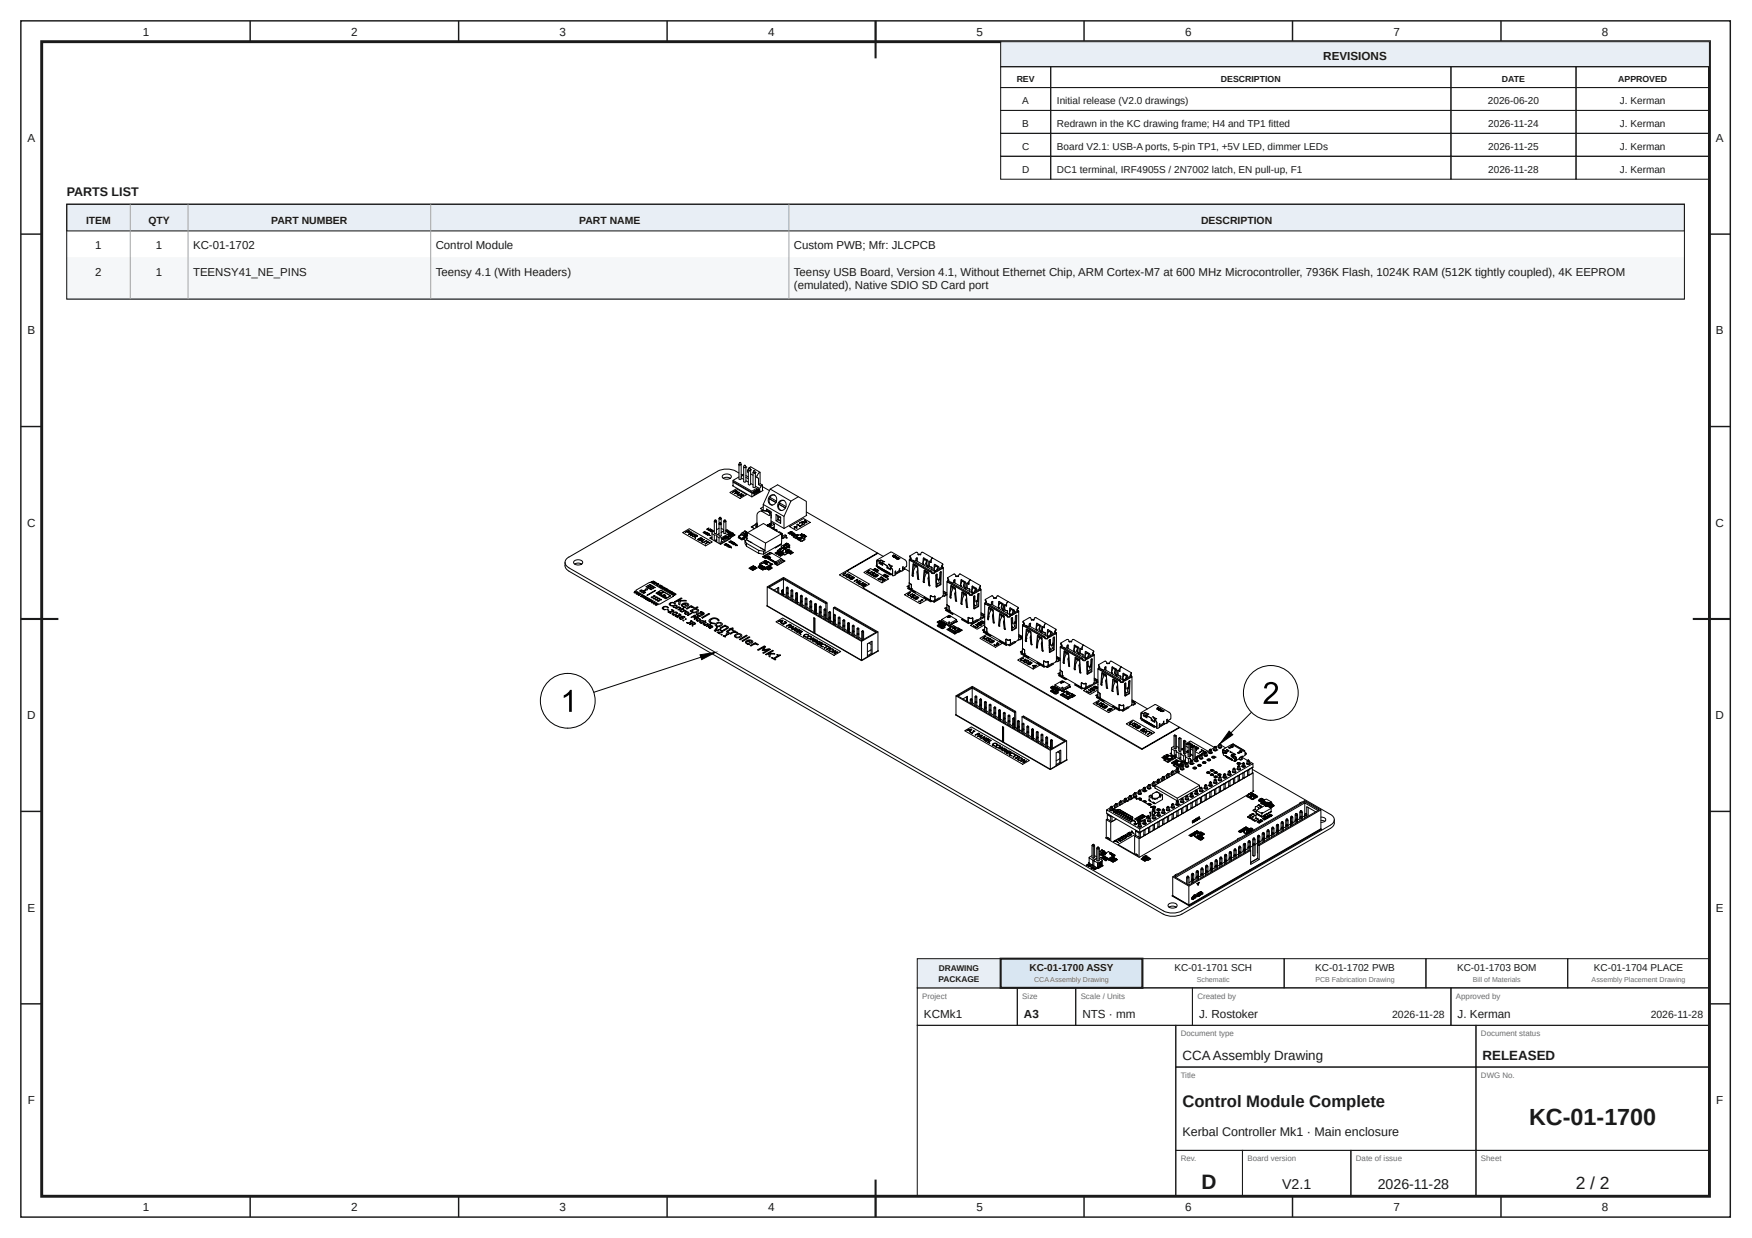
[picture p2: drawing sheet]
<svg xmlns="http://www.w3.org/2000/svg" width="420mm" height="297mm" viewBox="0 0 420 297" stroke-linecap="round" stroke-linejoin="round" font-family="sans-serif">
<defs><g id="words">
<text font-size="5.6" fill="#1a1a1a" x="366.7" y="270">KC-01-1700</text>
<text font-size="5" fill="#1a1a1a" x="288.2" y="285.2">D</text>
<text font-size="4.2" fill="#1a1a1a" x="377.9" y="285.2">2 / 2</text>
<text font-size="4" fill="#1a1a1a" x="283.6" y="265.5">Control Module Complete</text>
<g font-size="3.4" fill="#1a1a1a">
<text x="307.5" y="285.2">V2.1</text>
<text x="330.4" y="285.2">2026-11-28</text>
</g>
<g font-size="3.2" fill="#1a1a1a">
<text x="283.6" y="254.2">CCAAssembly Drawing</text>
<text x="355.6" y="254.2">RELEASED</text>
</g>
<g font-size="3" fill="#1a1a1a">
<text x="16" y="47">PARTS LIST</text>
<text x="283.6" y="272.5">Kerbal Controller Mk1 · Main enclosure</text>
</g>
<g font-size="2.8" fill="#1a1a1a">
<text x="34.2" y="8.6">1</text>
<text x="84.2" y="8.6">2</text>
<text x="134.2" y="8.6">3</text>
<text x="184.2" y="8.6">4</text>
<text x="234.2" y="8.6">5</text>
<text x="284.2" y="8.6">6</text>
<text x="334.2" y="8.6">7</text>
<text x="384.2" y="8.6">8</text>
<text x="317.4" y="14.3">REVISIONS</text>
<text x="6.6" y="34.1">A</text>
<text x="411.6" y="34.1">A</text>
<text x="6.6" y="80.2">B</text>
<text x="411.6" y="80.2">B</text>
<text x="6.5" y="126.4">C</text>
<text x="411.5" y="126.4">C</text>
<text x="6.5" y="172.6">D</text>
<text x="411.5" y="172.6">D</text>
<text x="6.6" y="218.7">E</text>
<text x="411.6" y="218.7">E</text>
<text x="221.6" y="244.2">KCMk1</text>
<text x="245.6" y="244.2">A3</text>
<text x="259.6" y="244.2">NTS · mm</text>
<text x="287.6" y="244.2">J. Rostoker</text>
<text x="349.6" y="244.2">J. Kerman</text>
<text x="6.6" y="264.9">F</text>
<text x="411.6" y="264.9">F</text>
<text x="34.2" y="290.6">1</text>
<text x="84.2" y="290.6">2</text>
<text x="134.2" y="290.6">3</text>
<text x="184.2" y="290.6">4</text>
<text x="234.2" y="290.6">5</text>
<text x="284.2" y="290.6">6</text>
<text x="334.2" y="290.6">7</text>
<text x="384.2" y="290.6">8</text>
</g>
<g font-size="2.7" fill="#1a1a1a">
<text x="22.9" y="59.7">1</text>
<text x="37.4" y="59.7">1</text>
<text x="46.3" y="59.7">KC-01-1702</text>
<text x="104.5" y="59.7">Control Module</text>
<text x="190.4" y="59.7">Custom PWB; Mfr: JLCPCB</text>
<text x="22.9" y="66.3">2</text>
<text x="37.4" y="66.3">1</text>
<text x="46.3" y="66.3">TEENSY41_NE_PINS</text>
<text x="104.5" y="66.3">Teensy 4.1 (With Headers)</text>
<text x="190.4" y="66.3">Teensy USB Board, Version 4.1, Without Ethernet Chip, ARM Cortex-M7 at 600 MHz Microcontroller, 7936K Flash, 1024K RAM (512K tightly coupled), 4K EEPROM</text>
<text x="190.4" y="69.4">(emulated), Native SDIO SD Card port</text>
</g>
<g font-size="2.5" fill="#1a1a1a">
<text x="20.6" y="53.8">ITEM</text>
<text x="35.6" y="53.8">QTY</text>
<text x="65.1" y="53.8">PART NUMBER</text>
<text x="138.9" y="53.8">PART NAME</text>
<text x="288.1" y="53.8">DESCRIPTION</text>
<text x="333.9" y="244.2">2026-11-28</text>
<text x="395.9" y="244.2">2026-11-28</text>
</g>
<g font-size="2.4" fill="#1a1a1a">
<text x="245.2" y="24.9">A</text>
<text x="253.5" y="24.9">Initial release (V2.0 drawings)</text>
<text x="356.9" y="24.9">2026-06-20</text>
<text x="388.5" y="24.9">J. Kerman</text>
<text x="245.1" y="35.9">C</text>
<text x="245.2" y="30.4">B</text>
<text x="253.5" y="30.4">Redrawn in the KC drawing frame; H4 and TP1 fitted</text>
<text x="253.5" y="35.9">Board V2.1: USB-A ports, 5-pin TP1, +5V LED, dimmer LEDs</text>
<text x="357" y="30.4">2026-11-24</text>
<text x="357" y="35.9">2026-11-25</text>
<text x="388.5" y="30.4">J. Kerman</text>
<text x="388.5" y="35.9">J. Kerman</text>
<text x="245.1" y="41.4">D</text>
<text x="253.5" y="41.4">DC1 terminal, IRF4905S / 2N7002 latch, EN pull-up, F1</text>
<text x="357" y="41.4">2026-11-28</text>
<text x="388.5" y="41.4">J. Kerman</text>
<text x="246.9" y="233">KC-01-1700 ASSY</text>
<text x="281.7" y="233">KC-01-1701 SCH</text>
<text x="315.5" y="233">KC-01-1702 PWB</text>
<text x="349.5" y="233">KC-01-1703 BOM</text>
<text x="382.3" y="233">KC-01-1704 PLACE</text>
</g>
<g font-size="2.1" fill="#1a1a1a">
<text x="243.8" y="19.6">REV</text>
<text x="292.8" y="19.6">DESCRIPTION</text>
<text x="360.2" y="19.6">DATE</text>
<text x="388.1" y="19.6">APPROVED</text>
</g>
<g font-size="2" fill="#1a1a1a">
<text x="225.2" y="233">DRAWING</text>
<text x="225.1" y="235.6">PACKAGE</text>
</g>
<g font-size="1.9" fill="#6b6b6b">
<text x="221.2" y="239.6">Project</text>
<text x="245.2" y="239.6">Size</text>
<text x="259.2" y="239.6">Scale / Units</text>
<text x="287.2" y="239.6">Created by</text>
<text x="349.2" y="239.6">Approved by</text>
<text x="283.2" y="248.6">Document type</text>
<text x="355.2" y="248.6">Document status</text>
<text x="283.2" y="258.6">Title</text>
<text x="355.2" y="258.6">DWG No.</text>
<text x="283.2" y="278.6">Rev.</text>
<text x="299.2" y="278.6">Board version</text>
<text x="325.2" y="278.6">Date of issue</text>
<text x="355.2" y="278.6">Sheet</text>
</g>
<g font-size="1.7" fill="#6b6b6b">
<text x="248" y="235.7">CCAAssembly Drawing</text>
<text x="287" y="235.7">Schematic</text>
<text x="315.5" y="235.7">PCB Fabrication Drawing</text>
<text x="353.2" y="235.7">Bill of Materials</text>
<text x="381.7" y="235.7">Assembly Placement Drawing</text>
</g>
</g></defs>
<g fill="none" stroke="#1a1a1a" stroke-width=".35">
<path d="M5 5h410v287h-410zM60 5v5M110 5v5M160 5v5M210 5v5M260 5v5M310 5v5M360 5v5M5 56.2h5M410 56.2h5M5 102.3h5M410 102.3h5"/>
<path d="M5 148.5h5M410 148.5h5M5 194.7h5M410 194.7h5M5 240.8h5M410 240.8h5M60 287v5M110 287v5M160 287v5M210 287v5M260 287v5M310 287v5"/>
<path d="M360 287v5"/>
</g>
<path d="M10 10h400v277h-400z" fill="none" stroke="#1a1a1a" stroke-width=".7" stroke-linecap="butt"/>
<path d="M210 5v9M5 148.5h9M406 148.5h9M210 283v9" fill="none" stroke="#1a1a1a" stroke-width=".5"/>
<path d="M240 10h170v6h-170z" fill="#e8eef5"/>
<g fill="none" stroke="#1a1a1a" stroke-width=".25">
<path d="M240 10h170v6h-170zM240 16h12v5h-12zM252 16h96v5h-96zM348 16h30v5h-30zM378 16h32v5h-32zM240 21h12v5.5h-12zM240 26.5h12v5.5h-12zM240 32h12v5.5h-12zM240 37.5h12v5.5h-12zM252 21h96v5.5h-96zM252 26.5h96v5.5h-96zM252 32h96v5.5h-96z"/>
<path d="M252 37.5h96v5.5h-96zM348 21h30v5.5h-30zM348 26.5h30v5.5h-30zM348 32h30v5.5h-30zM348 37.5h30v5.5h-30zM378 21h32v5.5h-32zM378 26.5h32v5.5h-32zM378 32h32v5.5h-32zM378 37.5h32v5.5h-32zM220 237h24v9h-24zM244 237h14v9h-14zM258 237h28v9h-28z"/>
<path d="M286 237h62v9h-62zM348 237h62v9h-62zM220 246h62v41h-62zM282 246h72v10h-72zM282 256h72v20h-72zM354 246h56v10h-56zM354 256h56v20h-56zM282 276h16v11h-16zM298 276h26v11h-26zM324 276h30v11h-30zM354 276h56v11h-56z"/>
</g>
<path d="M220 230h20v7h-20z" fill="#e8eef5"/>
<path d="M220 230h20v7h-20z" fill="none" stroke="#1a1a1a" stroke-width=".25"/>
<path d="M240 230h34v7h-34z" fill="#d9e6f2"/>
<path d="M240 230h34v7h-34z" fill="none" stroke="#1a1a1a" stroke-width=".5"/>
<path d="M274 230h34v7h-34zM308 230h34v7h-34zM342 230h34v7h-34zM376 230h34v7h-34z" fill="none" stroke="#1a1a1a" stroke-width=".25"/>
<path d="M16 49h388v6.4h-388z" fill="#e8eef5"/>
<path d="M16 49h388v6.4h-388z" fill="none" stroke="#1a1a1a" stroke-width=".25"/>
<path d="M16 62h388" fill="none" stroke="#9aa3ad" stroke-width=".24"/>
<path d="M16 62h388v9.8h-388z" fill="#f5f7f9"/>
<path d="M31.2 49v22.8M45.1 49v22.8M103.3 49v22.8M189.2 49v22.8M16 71.8h388" fill="none" stroke="#9aa3ad" stroke-width=".24"/>
<path d="M16 49h388v22.8h-388z" fill="none" stroke="#1a1a1a" stroke-width=".25"/>
<g fill="none" stroke="#000" stroke-width=".24">
<path d="M173.3 114.1a1.37 1.37 0 0 1 2.1 .2 1.27 1.27 0 0 1-2.2 0zM173.4 114.7l.9-.2 .9 .2M175.1 118.2l1.6-1 2.4 1.4-1.6 1zM175.6 118.1l.9-.5 .5 .3-.5-.2-.3 .2 .3 .2-.4-.2zM175.8 116.5l4.5 2.7 2.6-1.5v-.1M175.8 115.2v.3l4.5 2.6M175.8 115.7l4.5 2.6M175.9 115.6l-.1 .1v.8M176.1 118.4l1.3-.2-.5 .6-.1-.1 .1-.1zM176.7 118.3l.5-.1-.2 .3zM177 118.9l.8-.5 .2 .1-.3 .6 .8-.3-.9 .4-.1-.1 .3-.6zM177.2 114.4l-1.4 .8 4.5 2.6"/>
<path d="M177.2 111.4v3.5l.3 .2 .3-.2v-3.5M177.2 113.5a4.9 4.9 0 0 0-5.1-.4l-35.7 20.6a1.34 1.34 0 0 0-.9 1.2 1.34 1.34 0 0 0 .9 1.3l142.6 82.3M177.2 111.4l.3 .1M177.2 111.4h.1M177.3 111l-.1 .4M177.4 111h.2M177.4 111h.1M177.5 111.5h.1M177.6 111l.2 .4M177.6 111h.1M177.8 111.4l-.3 .1M177.8 114.7l.6 .3"/>
<path d="M177.8 113.8l.2 .2M177.8 111.4h.1M178 114l-.2 .4M178 114l.4 .2M178.4 113.8l-.4 .2M178.4 112.1l.2 .1M178.4 112h.1M178.4 112.1h.1M178.5 111.7l-.1 3.9 .2 .1 .3-.1v-3.6M178.5 111.7h.1M178.6 111.6l-.1 .1M178.6 112.2h.1"/>
<path d="M178.7 112.2h.1M178.7 111.6l.2 .4M178.7 111.6h-.1M178.8 111.7h.1M178.9 112.1h.1M178.9 115.3l.6 .4M178.9 114.1l.6 .3M178.9 114.5l.6 .4M178.9 112.1l-.2 .1M178.9 112h.1M179.5 113.4l-.2-.3v-.3l.8-.8 2.2 1.3v2.7l.6 .4M179.5 112.7l.2 .1"/>
<path d="M179.5 112.7h.1M179.6 112.4l-.1 .3v3.5l.2 .2 .3-.2v-3.5M179.6 112.3h.1M179.7 112.3h-.1M179.8 112.8h.1M179.8 112.2h.1M179.8 112.3h.1M179.9 112.4l.1 .3M180 112.7h.1M180 116l.6 .3M180 113.7l.6 .3M180 112.7l-.2 .1"/>
<path d="M180.1 112.7h-.1M180.6 118.3v.1M180.6 113.4l.3 .1M180.6 113.4h.1M180.7 118.1l-.1 .2M180.7 118.4h.1M180.7 118.3h.1M180.8 118.4h.1M180.8 118l-.1 .1M180.8 118h.1M180.8 118.3v.1M180.9 112.9l-.3 .5v3.5l.3 .1 .3-.1v-3.5"/>
<path d="M180.9 118.2h.1M180.9 113.5h.1M180.9 112.9l.2 .1M180.9 112.9h.1M181 118l-.3 .3M181 118h.1M181 118.2h.1M181 117.9l.1 .1M181 113l.2 .4M181.1 117.8l-.3 .2M181.1 117.8h.1M181.1 118h.1"/>
<path d="M181.1 117.8v.1M181.1 118.1h.1M181.1 117.9h.1M181.1 117.9l.1 .2-.2 .1 .2-.2-.3-.1-.2 .4 .4-.2-.4 .3M181.1 118l-.1 .2M181.1 113.4h.1M181.1 113.4l-.2 .1M181.2 113.3h.1M181.2 114.3l.7 .5v1.5l.6 .3M181.2 116.6l.6 .4M181.2 117.9h.1M181.3 117.6l.1 .2"/>
<path d="M181.3 117.6h.1M181.3 117.6v.2M181.4 118h.1M181.4 117.9l-.1 .1M181.4 117.9v.1M181.4 118h-.1M181.4 117.7h.1M181.4 117.9l.1 .1M181.4 117.9h.1M181.5 117.9l-.1 .1M181.5 117.9h.1M181.5 117.9v.1"/>
<path d="M181.5 118h-.1M181.5 117.6l-.1 .1M181.5 117.9h-.1M181.5 118h.1M181.5 117.7h.1M181.5 117.7h-.1M181.5 117.6h.1M181.5 117.5h.1M181.5 117.8v.1M181.6 117.8h.1M181.6 117.9h-.1M181.6 117.9h.1"/>
<path d="M181.6 117.8l-.1 .1M181.6 117.9v.1M181.6 114.1v.5M181.6 117.5l-.1 .2M181.6 117.8v.2M181.6 117.6h.1M181.6 117.5v.1M181.6 117.8v.1M181.6 117.6l-.1 .1M181.6 117.6h-.1M181.6 117.5h.1M181.7 117.6h.1"/>
<path d="M181.7 117.7l-.1 .1M181.7 117.7l-.1 .3M181.7 117.6h-.1M181.7 117.7v.1M181.7 117.4v.2M181.7 117.5h.1M181.7 117.4l-.1 .2M181.7 117.4h.1M181.7 117.5v.1M181.7 117.5l-.1 .1M181.8 117.5h-.1M181.8 117.6l-.1 .2"/>
<path d="M181.8 117.6l-.1 .2 .1-.1M181.8 117.7h.1M181.8 117.7h-.1M181.8 117.6v.1M181.8 117.8h-.1M181.8 117.4l-.1 .2zM181.8 117.4h.1M181.8 117.4v.1M181.8 117.8h.1M181.8 117.6h.1M181.8 117.4l-.1 .2M181.8 117.5h.1"/>
<path d="M181.8 117.6v.2M181.9 117.5h.1M181.9 117.6h.1M181.9 117.6l-.1 .2M181.9 117.7v.1M181.9 117.7h.1M181.9 117.6v.1M182 117.5l-.1 .2zM182 117.5l-.1 .2M182 117.6h.1M182 117.5h.1M182 117.5v.1"/>
<path d="M182 113.5l-.4 .6M182.3 113.3l-.3 .2M182.3 116l-.4 .3M182.4 117.9l-1.6 .9M182.4 117.9l-.1-.1-1.4 .8-.1 .3M182.9 116.4l-.4 .2-.3 .5-.4-.1-1.5 .8 .2 .4-.2 1M182.9 116.4v1.3M182.9 116.8l1.6 .9M184.5 119.6l.1 1 .6 .6M184.6 119.1a.98 .98 0 0 1 1.3-.3 .98 .98 0 0 1 .4 1.3 1.07 1.07 0 0 1-1.4 1 1.07 1.07 0 0 1-.5-1.7zM184.6 119.7l1.5 .9M184.6 119.7l1.5 .8"/>
<path d="M184.7 117.3l1.8-1 6.9 4v3.3M184.8 119.3l-.2 .4M185.7 118.8h.1a1 1 0 0 0-1.1 .5l1.5 .9M191.5 119.2l-1.8 1M135.5 134.9a1.77 1.77 0 0 0 .9 2.1l142.6 82.3M137.6 134.7a1.37 1.37 0 0 1 2.2 .2 1.27 1.27 0 0 1-2.2 0zM137.8 135.3l.9-.2 .8 .2M156.1 139.5l.7-.1-.4 .3zM156.4 139.8l.5-.3 .2 .1-.5 .2 .1 .1zM156.8 140l.4-.3 .2 .1-.2 .3zM157 140h.1zM157.1 139.8l.2 .1z"/>
<path d="M163.7 127.8l1.6-1 5.5 3.2-1.6 1zM164.3 127.7l.8-.5 .4 .3-.2 .2-.6-.1zM164.8 127.5l.3-.2 .3 .2-.2 .2zM165.3 128l.4-.4 .1 .1-.5 .4 1-.2-.5 .5 .9-.2-1 .3-.1-.1 .5-.4-1 .2zM166.1 128.7l.8-.4 .4 .3-.5 .2v.3l-.1-.4zM166.6 128.6l.3-.2 .3 .2zM167.3 129.4l.8-.4 .4 .2-.5 .5zM167.5 129.4a.32 .32 0 0 1 .3-.1 .32 .32 0 0 1 .3 .2zM167.9 129.2l.2-.1 .3 .2zM168.3 129.7l.7-.3-.6 .4a.23 .23 0 0 0 .1 .3 .23 .23 0 0 0 .3-.1l.7-.2-1 .3-.3-.2zM168.6 127.8l.6-.3-.5 .3 .3 .1zM169 128l.5-.3 .3 .2-.3-.1h-.2l.2 .2-.2-.1-.2 .1 .2 .2z"/>
<path d="M169.4 128.2l.5-.3 .3 .2-.3 .3zM169.5 127l.6-.3-.5 .3 .2 .1zM169.5 129.9l.8 .3-.4-.1-.7 .4-.1-.1 .7-.4zM169.5 128.2l.4-.2 .2 .1-.2 .2zM169.9 127.2l.5-.3 .3 .2-.3-.1h-.2l.3 .2h-.5l.2 .2zM170.1 128.4l.3 .1zM170.3 127.4l.5-.3 .3 .3-.2 .2zM170.4 127.4l.4-.2 .2 .2-.2 .1zM170.8 128.8l-.5 .3M170.8 128.9l-.3 .2 .3 .2M170.8 128v1.3M171.3 127.4l-.5 .3v.3l.5 .4h.6l.6-.4-.6 .4v.3l.6 .3h.5"/>
<path d="M171.3 125v2.9M171.3 128.4v1.2M171.3 125l.1 .1M171.3 127.9l.3 .1M171.3 127.9h.1M171.3 125.1l.3 .1M171.4 124.8h.3zM171.4 124.8l-.1 .2M171.6 124.9v.3M171.6 125.2h.1M171.7 124.8l.2 .2M171.8 127.9l-.2 .1"/>
<path d="M171.8 125.1l-.2 .1M171.9 127.9h-.1M171.9 125v2.9M171.9 125l-.1 .1M171.9 129.6l-.3 .2-.2-.2M171.9 129.7l-.2 .1 .2 .1M171.9 129.4l-.1 .2M171.9 128.7v1.3M172.5 126.8l-.6 .3M172.5 124.4v4.1M172.5 129v1.3M172.5 124.4l.2 .1"/>
<path d="M172.5 128.5l.2 .2 .3-.1M172.5 125.8l.2 .1M172.6 124.2h.3zM172.6 125.4h.3zM172.6 125.4l-.1 .4M172.6 124.2l-.1 .2M172.7 124.2v.3M172.7 125.5v.3M172.7 124.5l.1 .1M172.7 125.8l.1 .1M172.7 125.8v.1M172.9 125.4l.1 .4"/>
<path d="M172.9 124.2l.1 .2M173 126.8l.5 .3v.3l-.5 .3 .6-.3M173 124.4v4.1M173 125.8l-.2 .1M173 128.5h.1M173 124.4l-.2 .2M173 129l1.7-.9v1l-1.7 .9zM173 130l-.1 .3M173.3 129.3v.1M173.3 129.4h.1M173.4 129.4h.1M173.4 129.3h.1"/>
<path d="M173.4 129.1l-.1 .2M173.5 129.4h.1M173.4 129.1h.1M173.5 129.3v.1M173.5 129.2h.1M173.6 125v2.9M173.6 125v.1M173.6 129.1l-.2 .2M173.6 127.9h.1M173.6 125.1l.3 .1M173.6 129.1h.1M173.6 129.3h.1"/>
<path d="M173.6 129l.1 .1M173.7 130.7l.4-.3 .3 .2-.3 .2zM173.7 129h.1M173.7 129.1h.1M173.7 129.2h.1M173.7 129h-.2M173.7 129.2l-.1-.2-.2 .3 .2-.1-.2 .2M173.7 129.1l-.1 .2M173.7 124.8h.3zM173.7 129l.1 .1M173.7 124.8l-.1 .2M173.8 129.1l-.1 .1"/>
<path d="M173.8 130.7l.1-.1 .2 .1zM173.9 128.8l-.1 .2M173.9 128.8v.1M173.9 129.1h.1M173.9 124.9v.3M173.9 128.8v.2M173.9 125.2h.1M173.9 129l-.1 .1M173.9 129h.1M173.9 129v.1M173.9 128.9h.1M173.9 128.9v.1"/>
<path d="M173.9 129.1l-.1 .1M174 129h.1M174 128.9h-.1M174 128.8l-.1 .1M174 128.8h.1M174 128.9h.1M174 129.1h-.1M174 124.8l.1 .2M174 130.5l.3 .1zM174 128.7v.2M174 129v.1M174 128.8v.1"/>
<path d="M174 128.7v.1M174.1 128.8h.1M174.1 128.7h.1M174.1 125.1l-.2 .1M174.1 128.7v.1M174.1 127.2h.1M174.1 127.4l.6 .3v.4M174.1 125v2.9l-.2 .1-.3-.1M174.1 128.9l-.1 .2M174.1 127.3v.1M174.1 128.9l-.1 .1M174.1 125v.1"/>
<path d="M174.2 128.8v.2M174.2 128.9v.1M174.2 128.9h.1M174.2 128.9h-.1M174.2 128.6l-.1 .2zM174.2 128.7h.1M174.2 128.6h.1M174.2 129h.1M174.2 128.8h.1M174.2 128.6l-.1 .2M174.2 128.8v.1M174.3 128.8l-.1 .2"/>
<path d="M174.3 128.9h.1M174.3 128.8h.1M174.3 128.9h-.1M174.3 128.8h-.1M174.3 128.8v.1M174.3 128.8v.1zM174.3 127.2h.1M174.5 130.6l.4 .2h-.2l-.4 .2 .3-.3zM174.5 131.2l.5-.3-.1 .4 .5-.2-.5 .3 .1-.5zM174.5 127.6h.1M174.6 127.6h-.1M174.6 127.6h.1"/>
<path d="M174.6 127.7h.1M174.6 127.6v.1M174.6 127.6l.1 .1M174.6 127.3l-.3 .2 .3-.2 1 .5M174.6 127.2l-.2-.1-.3 .3M174.7 128.9l.4 .3-2.3 1.4-2.5-1.5M174.7 129l.3 .2-2.2 1.3-.3-.2M174.7 128.2l.4 .2 .2-.2M174.7 127.8h.1M174.7 128.4l.4 .3 .2-.2M174.7 127.7h.1M174.7 128.6l.5 .3"/>
<path d="M174.7 129.1v.2M174.7 128.5l.6 .3M174.7 127.6h.1M174.7 127.6v.1M174.7 127.7v.1M174.7 127.8h.3M174.8 130l.5-.3 .2 .2-.3 .3zM174.8 127.8h.1M174.8 127.8h-.1M174.8 127.7h.1M174.8 127.7v.1M174.8 127.9h.1"/>
<path d="M174.9 127.8h.1M174.9 128.2l.2 .2M174.9 127.8h-.1M174.9 127.9h.1M174.9 128.6l.2 .1M174.9 127.7h.1M174.9 127.7v.1M174.9 130l.2-.1 .2 .2zM174.9 127.8v.1M175 127.8h-.1M175 127.8h.1M175.1 128.4v.3"/>
<path d="M175.1 129.9h.3zM175.2 131.3l.3 .1zM175.3 128.2l-.2 .2-.2-.1M175.3 128.2h.1M175.3 128.2v.3M175.3 128.2l-.2 .2M175.3 128.5l-.2 .2M175.3 128.4h.3M175.6 128.1h-.3v.1M175.6 130l.5 .2-.8 .1 .5-.2zM175.6 128.1v.3M175.6 128.4h.1"/>
<path d="M175.6 128.1h.1M175.6 127.8l.2 .2M175.6 127.8l-.7 .5M175.6 130.5l.5-.3 .1 .1-.1 .3 .4-.2-.5 .3 .1-.4zM175.8 128l-.2 .1M175.8 128.2l-.2 .2M175.9 128.2l.3 .1M175.9 128.1l.3 .2M175.9 128v.2l-.3 .2M176.2 128.4l-.8 .5M176.3 130.7h.5l-.2 .1 .2 .1h-.4l.1-.1zM177.2 128.7v.1"/>
<path d="M177.2 128.8l.7 .4M177.2 128.8l.1 .2M177.3 128.9l-.3 .1 1 .5M177.3 128.6l-.1 .2M177.3 129l.6 .4M177.3 128.9v.1M177.3 128.5h.1M177.3 129h.1M177.3 128.6h.1M177.5 129.1l.6 .3-.1 .1M177.6 128.2v.1M177.8 128.2l.7 .4"/>
<path d="M177.8 128.2h.1M177.8 128.3l-.5 .3M177.9 129.2h.1M177.9 129.4h.1M178 128.1l-.2 .1M178 128l-.4 .2M178.1 127.8l-.1 .4 .4 .2M178.1 127.7a.41 .41 0 0 1 .3 .6M178.1 127.8h.1M178.2 129.1l.1 .2M178.2 129l.2 .4-.1-.1M178.2 129.1h.1"/>
<path d="M178.2 129.2l-.2 .2M178.3 129l-.3 .2M178.3 129h.1M178.4 128.4h.1M178.4 128h.1M178.5 129l.2 .1h-.2M178.5 129.1l-.1 .3M178.5 128.6v.2M178.5 128.9l.2 .1M178.5 128.8h.1M178.5 128.9v.2l-.1-.1M178.5 128.8l.3 .2"/>
<path d="M178.5 128.9l-.2 .1M178.5 129.3l-.1 .1M178.6 127.5h.1M178.6 127.5l.4 .1-.1 .5M178.6 127.5l-.5 .3M178.6 127.5l.3 .2M178.7 128.6l.1 .3M178.7 128.6h.2M178.7 128.8l.1 .1M178.7 128.8v-.2l.4 .3M178.7 128.8l.4 .3M178.7 128.4l-.4 .1"/>
<path d="M178.7 128.6h.1M178.7 128.4l-.3 .2M178.8 128.9h.1M178.8 129h-.1M178.9 128.6h-.2M178.9 128.6h.1M178.9 127.7h.1M178.9 128.1h.1M178.9 128.1l-.5 .3M178.9 127.7v.4M178.9 128.5l-.4 .2M179 128.4h.1"/>
<path d="M179 128.4l-.5 .2M179 127.8l.3 .1-.4 .4 .4-.2M179 128.6h-.1M179 128.6h.1M179 128.6v-.2l-.3 .2v.2M179 127.6l4.6 2.7-.1 1.7M179 129.5l-.3 .2v.7l.4 .7v-.7l-.4-.7M179 129.5l1.1 .6M179.1 129.5l.2-1.7 3.8-2.2 4.3 2.5-3.8 2.2M179.1 131.1l2.9 1.7M179.1 130.4l2.9 1.6M179.1 129.2h.1"/>
<path d="M179.1 128.4h.1M179.1 128.4l-.1 .1M179.1 128.4v.1M179.2 128.5l-.4 .2 .3 .2-.3-.2M179.2 128.5h.1M179.2 128.2l-.2 .2M179.2 128.3l-.1 .1h.1M180 136.2l.1 .2zM180 136.2l.5 .4zM180.1 136.3h.1M180.1 130.1h.1M180.1 130.1l3.4 1.9"/>
<path d="M180.1 136.3l.2-.2 .3 .2-.2 .1zM180.1 136.4h.1M180.2 136.4h.1M180.2 136v.1M180.2 126.4l.7 .4M180.2 136l-.5 .4 .4 .1-.3-.2 .4-.2M180.2 126.4h.1M180.2 136.4l.1 .1M180.3 136.5h.1M180.3 136.4h.1M180.3 136.4v.1M180.3 136.1l-.3 .1"/>
<path d="M180.4 136.4l.1 .2zM180.4 136.4l-.3-.1 .3 .1M180.4 136.4h.1M180.5 135.9l.1 .3zM180.5 135.9l.5 .4zM180.6 136.3l-.1 .2M180.6 136.3h.1M180.6 136h.1M180.6 135.7h.1M180.6 136h.5l-.2 .1zM180.6 135.8l-.4 .2M180.6 136.2h.1"/>
<path d="M180.7 136.1h.1M180.7 135.8l-.4 .2 .3 .2M180.7 136.3l-.2 .3M180.7 136.1v.1M180.7 135.8h.1M180.7 136.3h.1M180.7 136.2h.1M180.8 136.1l-.1 .1M180.8 136.1h.1M180.8 136.2h.1M180.8 136.1v.1M180.8 136.1l.1 .1"/>
<path d="M180.8 135.8l-.3 .1M180.9 136.2h.1M180.9 136.1l.1 .3zM180.9 136.1l-.3-.1 .3 .1M180.9 136.1h.1M181.1 136h.1l-.2 .2M181.1 136h.1M181.2 136.1l.2 .2-.3 .2-.4-.2M181.2 136l-.2 .4M181.2 136.1l.4 .2-1 .5-.4-.2 .3 .2 .4-.2-.2-.2M181.2 136v.1M181.3 125.8l-1 .6 .7 .4"/>
<path d="M181.3 125.8l-1.1 .6M181.5 126v.1M181.6 125.5l-.3 .1v.7M181.6 126v.1M181.6 125.7l.1 .7M181.6 126.5l-.3-.2v.3M181.6 125.7l-.1 .3M181.7 125.9l-.2-.4v-1.9l.2-.6 1-.5 1.4 .1a1.05 1.05 0 0 1 .8 1v1.9l-.2 .4M181.9 136.1l.1 .1M181.9 136.2h.1M181.9 136.1h.1M182 132l1.1 .2v.8l-1.1-.2z"/>
<path d="M182 136.2h.1M182.1 135.9h-.2l.1 .1M182.1 135.8h.1M182.1 136.2h-.1M182.1 136.2l.1 .1M182.1 136.3h.1M182.1 136.2h.1M182.2 135.7l-.1 .1M182.2 135.4v.1M182.2 135.4h.1M182.2 135.5h.1M182.2 135.4l1.3 .8"/>
<path d="M182.2 135.5v.1M182.2 136.3h.1M182.3 135.9h.1M182.3 135.2l-.1 .2M182.3 135.5l.2 .1M182.3 135.5l-.4 .5M182.3 135.8l.1 .1M182.3 135.1v.1M182.3 136.3h.1M182.3 135.8h.1M182.3 136.3l.1 .1M182.4 136.4h.1"/>
<path d="M182.4 136.3h.1M182.4 136.4l.1 .1M182.4 135.7l-.3 .5M182.4 131.4l1.1 .6M182.4 135.7h.1M182.5 136.5h.1M182.5 135.6h.1M182.5 135.6v.1M182.5 135.6l-.1 .1M182.5 136v.1M182.5 136h.1M182.6 135.9h.1"/>
<path d="M182.6 136.5h.1M182.6 136.4h.1M182.6 136.4l.1 .2M182.6 135.8l-.3 .5M182.6 135.2h.3M182.6 122.6l.9-.1a.85 .85 0 0 1 .9 .3 .85 .85 0 0 1 .1 .9zM182.6 122.6a1.54 1.54 0 0 1 2.1 .7M182.6 135.1h.3zM182.7 135.9l.1-.1 .1 .1M182.7 135.9l-.3 .4M182.7 136.6h.1M182.7 135.7h.1"/>
<path d="M182.7 135.8h.1M182.7 135.7l-.2-.1-.4 .6M182.7 135.8h-.1M182.7 135.7v.1M182.7 136.2h.1M182.7 136.1h.1M182.8 136h.1M182.8 136.7h.1M182.8 136.6h.1M182.8 136.6l.1 .1M182.9 135.9l-.4 .6M182.9 136l-.3 .4"/>
<path d="M182.9 136.7h.1M182.9 135.9h.1M182.9 133.5v.1M182.9 136.3h.1M183 135.9l-.1 .1M183 136.2v.1M183 135.9l.1 .1M183 135.9h.1M183 136.2h.1M183.1 121.6l-.7 .4 .7 .4M183.1 122.5v-1.5l4.9 2.9v2.8M183.1 121l1.6-3.7 5 2.9-1.7 3.7"/>
<path d="M183.1 135.9h.1M183.1 136h.1M183.1 136l-.4 .6M183.1 132.2l.4-.2v.8l-.4 .2M183.1 136l.1 .1M183.2 136.4l.3 .2 1.3-.8-1.3 .6M183.2 136l.1 .2M183.2 136l-.4 .6M183.2 135h.2zM183.2 134.9l.1 .1h-.2zM183.2 135l.1 .1M183.2 134.9l-.1 .1"/>
<path d="M183.2 134.9h.1M183.3 136.3l.2 .1M183.3 136.2l-.4 .5M183.3 135l.1 .1M183.3 136.2h.1M183.3 135v.1M183.3 135.1h.1M183.3 135h.1M183.3 135h-.1M183.3 135.1h.2zM183.3 136.1h.1M183.3 136.2h.2"/>
<path d="M183.4 135.1h.1M183.4 135.2h.2zM183.4 133.4v.3l.3 .2M183.5 134.6h.1M183.5 135.1l.1 .1zM183.5 135.2h.1M183.5 134.6l.1 .1M183.5 133.5l2.7 1.5v.2l-2.7-1.5zM183.5 136.2h.1M183.5 134.7h.1M183.5 134.5l-1.2 .7M183.5 136.1h.1"/>
<path d="M183.5 134.4h.1M183.5 134.5l1.2 .7M183.6 136.4h-.1M183.6 136.2h.1M183.6 136.1h.1M183.6 135.2h.2zM183.6 134.6h-.1M183.6 134.7h.1M183.6 134.6h.1M183.6 134.6v.1M183.6 135.2h-.1M183.6 135.2h.1"/>
<path d="M183.6 135.2h-.2M183.7 135.2h.1M183.7 134.7h.1M183.7 134.8h.1M183.7 134.7h-.1M183.7 134.6h.1M183.7 135.3h.2zM183.7 133.6l-.2-.1v.2l.3 .1M183.7 133.6l2.3 1.3zM183.7 134.6v.1M183.7 134.7v.1M183.7 133.5l1.4-.8 2.3 1.3-1.4 .8z"/>
<path d="M183.7 133.5v.1M183.8 134.8h.1M183.8 135.3h.1M183.8 135.2l-.2 .1M183.8 134.7h.1M183.8 135.4l.2-.1zM183.8 134.7h-.1M183.8 135.4l.1-.1zM183.8 135.4h.1M183.9 134.7h.1M183.8 135.3h-.1M183.8 134.8l.1 .1"/>
<path d="M183.9 134.8h.1M183.9 134.8h-.1M183.9 122.6v-.5l1.1 .7-.1 1.4M183.9 122.1l1.1 .9M183.9 134.9h.1M183.9 134.7v.1M183.9 135.3l-.1 .1M183.9 135.3h.1M184 136.5h.1M184 136.4h.1M184 136.4v.1M184 135.3l-.2 .1"/>
<path d="M184 134.8h.1M184 136.5l.3 .2M184 134.8h-.1M184.1 126h.1M184 136.5l.4 .2 .3-.2-.4 .2M184 133.6h.2M184 133.6h.1M184 133.5h.1M184.1 133.6h.1M184.1 134.8h.1M184.1 125.9v.1M184.1 133.5v.1"/>
<path d="M184.1 126.1h.1M184.1 133.5h-.1M184.2 133.5h.1M184.2 133.5l.1 .1M184.2 133.5v.1M184.2 133.6h.1M184.2 133.5h-.2M184.2 136.3l-.2 .1M184.2 136.2l-.7 .4-.3-.2M184.2 136.4l-.2 .1M184.2 136.2v.2l.3 .1M184.2 136.3h.1"/>
<path d="M184.2 126h.1M184.2 126.1h.1M184.2 126l-.1 .1M184.2 126v.1M184.3 126.1h-.1M184.3 125.9v.1M184.3 126l-.2 .2M184.3 126.1h.1M184.3 133.6h.1M184.3 134.8l-.1 .1M184.3 136.7h.1M184.3 125.9l-.2 .1"/>
<path d="M184.3 126l-.3 .1h.1M184.3 126h.1M184.3 125.9v.2M184.3 125.9h.1M184.3 133.7h.1M184.3 122.6v.1M184.3 133.5v.1M184.3 133.6h-.1M184.3 136.1h.1M184.3 136.1l-.1 .1M184.3 136.2h.1M184.3 126v.1"/>
<path d="M184.3 133.7h.2M184.3 136.1l.2 .1M184.3 133.8h.1M184.4 134.9h.1M184.4 133.7h.1M184.4 133.7h-.1M184.4 133.8h.1M184.4 134.9h-.1M184.4 134.9l.1 .1M184.4 133.7v.1M184.4 122.7v.1M184.4 126h.1"/>
<path d="M184.4 133.6v.1M184.4 126.4l.3-.1 .6 .4M184.4 125.8v.1M184.4 125.8h.1M184.5 125.9h.1M184.5 126h.1M184.5 133.7h.1M184.5 133.8h.1M184.5 125.9h-.1M184.5 126h-.1M184.5 125.8h.1M184.5 135h.1"/>
<path d="M184.5 125.9v.1M184.6 133.7h.1M184.5 136.5h.1M184.5 136.3h.1M184.6 133.9h.1M184.5 135l.2 .1M184.6 133.8h.1M184.5 125.9l.1 .1M184.5 136.3v.2M184.6 133.7h-.1M184.6 133.8h-.1M184.6 136h.1"/>
<path d="M184.6 136l.3 .1M184.6 125.9h-.1M184.6 125.8h.1M184.6 125.9l-.1 .1M184.6 125.9h.1M184.6 136l-.3 .2M184.6 125.7l-.1 .1M184.6 126h.1M184.6 136l.2 .1M184.6 125.7h-.1M184.6 125.9v.1M184.6 125.7h.1"/>
<path d="M184.6 125.7v.2M184.6 125.8v.1M184.6 125.7v.1M184.6 133.7l-.1 .1M184.6 133.7v.1M184.6 132.6l-1.7 1M184.6 132.5l.2 .1M184.7 125.8h-.1M184.7 125.7h-.1M184.7 125.6h.1M184.7 125.9h.1M184.7 125.8h.1"/>
<path d="M184.7 125.8l-.1 .1M184.7 125.9h-.1M184.7 125.7h.1M184.7 125.6v.1M184.7 125.8v.1M184.7 135.1h.1M184.7 125.7v.1M184.7 125.7l.1 .1M184.7 132.6l-1.7 1 .6 .4-.7-.4M184.8 125.8h.1M184.8 135.7l.1 .1-.2 .2M184.8 136.4h.1"/>
<path d="M184.8 136.1h.1M184.8 135.2l.1 .1M184.8 136.4l-.3 .1M184.8 135.2l.1 .2M184.8 135.1v.1M184.8 136.1v.3M184.8 135.7h.1M184.8 135.2l.2 .2M184.8 135.4l-1.3 .8M184.8 135.5l-1.3 .7M184.8 135.4h.1M184.8 135.5h.1"/>
<path d="M184.9 126.4v-.2l.8-.4v.6l-.4 .2M184.9 125.7v.2M184.9 135.4l-.1 .3M184.9 135.4h.1M184.9 136.1h.1M184.9 126.2l-.1 .1M184.9 136.1l.3 .2-.4 .2 .3-.2M184.9 136.1l-.1 .3M184.9 136.2l.2 .1M184.9 125.5l-.1 .7M184.9 123.7l.1 .1M184.9 125.3l.8 .5"/>
<path d="M184.9 123.6h.1M184.9 135.3h.1M185 135.4h.1M185 135.3h.1M185 135.3h-.1M185 136.3h.1M185.1 126.7h-.1M185.1 126.7l.3 .1M185.1 136.3h.1M185.1 135.4h.1M185.1 136.2h.1M185.1 135.4h-.2"/>
<path d="M185.1 132.7l-.2-.1-1.5 .8 .3 .1M185.4 126.6l-.1 .1M185.6 126.5l-.2 .3M185.6 127l.6 .3M185.7 126.4v.4h-.3M185.8 127.1l.3-.1 .3 .2-.3 .1M185.9 132.7h.1M185.9 132.7l.5 .2M186 134.9l.2 .3h-.2l.3 .1v-.3M186 134.8v.1M186.1 123.4l1.1 .7v1.5l-1.1-.7zM186.1 123.4l1.1 .9"/>
<path d="M186.1 124.9l.4-.2 .7 .4M186.1 127.4h.1M186.3 132.6l.1 .2M186.3 132.6h.3M186.3 132.6l.7 .4v.2l-.7-.4zM186.4 127.2l-.1 .2M186.4 132.6h.1M186.5 132l.6 .5M186.5 132.3l-.6 .4M186.5 132.3l.1 .1M186.5 132.5l-.2 .1M186.5 132.5h.1"/>
<path d="M186.5 123.9v.8l.2-.1 .5 .3M186.6 132.6h.1M186.7 132.5h-.2M186.7 132.5v-.1l-.4 .2 .1 .3M186.7 132.5h.1M186.7 124v.6M186.7 132.4l-.7 .3 .4 .2M186.7 132.4h.1M186.7 127.7h.1M186.7 127.6l.9 .4M186.8 121h.1M186.8 121l1.5 .9"/>
<path d="M186.8 121v.9l.7 .6M186.8 132.4l.5 .3M186.8 132.4l-.4 .2 .5 .3-.5-.3M186.8 133.1l.4 .3M186.9 120.4a.98 .98 0 0 1 1.2-.3 .98 .98 0 0 1 .4 1.3 1.07 1.07 0 0 1-1.4 1 1.07 1.07 0 0 1-.5-1.7zM186.9 121l1.5 .8M186.9 120.6l1.6 .9M187 132.9h.1M187 132.9v.1M187 131.8l-.5 .3 .6 .4M187 131.7v.6l.2 .1M187 131.8l-.5 .3"/>
<path d="M187 131.6v.1M187 120.7l-.1 .3M187 133v.2M187.1 132.8v.1M187.1 132.8h.1M187.1 132.8h.3l-.4 .1M187.2 130.6l-1.3 .8 1.4-.8M187.2 132.4h.1M187.2 131.8h.1M187.2 132.4l.5 .3M187.2 131.8v.6M187.2 131.7h.1"/>
<path d="M187.2 131.7v.1M187.2 130.6h.1M187.3 132.7l-.3 .2M187.3 132.7l-.2 .1M187.3 132.7h.1M187.3 132.3h.1M187.3 132.3v.1M187.3 132.4h.1M187.3 132.3l.1 .1M187.3 128h.1M187.3 128l.4 .1v.5l-.2 .1M187.4 132.3h.1"/>
<path d="M187.4 130.6v.1M187.4 132.4h.1M187.4 132.9l.3 .2-.5 .3-.4-.3M187.4 132.8v.2l-.4 .2v-.2M187.4 132.8l.4 .2M187.4 134h.1M187.4 131.3h.1M187.4 134l.3 .2v.3l-1.4 .8M187.4 131.2v.1M187.4 134v.1M187.4 128.1l.1 .9M187.4 131.3l.1 .1"/>
<path d="M187.4 131.2l.5 .3M187.4 131.3v.1M187.4 131.2h.1M187.4 128.2l.1 .1M187.5 132.4h.1M187.4 122.5h.1M187.5 132.5h.1M187.5 128.3v.4M187.5 129.2h.1M187.5 131l-.1 .2M187.5 132.3v.1M187.5 131h.1"/>
<path d="M187.5 132.4v.1M187.5 129l-.1 1.4-3.9 2.3M187.5 132.7l.7 .4 .7-.4M187.5 131.3h.1M187.5 132.4l.1 .1M187.5 131.3l-.5 .3M187.6 132.5h.1M187.6 132.5h-.1M187.6 131.3l.1 .1M187.6 128.6l.1 .3M187.7 128.7l.6-.4 .3 .2-.8 .4h-.1M187.7 134.3l.6 .3-1.8 1-.6-.4"/>
<path d="M187.7 134.4l.4 .2-1.7 1-.6-.4M187.7 132.1h.1M187.7 134.2l-1.4 .8-.3-.2M187.7 132.7h.1M187.7 132.1v.6M187.7 132h.1M187.7 132v.1M187.7 131.4h.1M187.7 132.7l.2 .1M187.7 131.4l.7 .4v.7l-.5 .3M187.7 131.4l-.5 .3M187.8 131.4h.1"/>
<path d="M187.8 133.1l-.6 .3M187.8 133v.1M187.9 132.8h.1M187.9 138.7l-3.6 2.1 22.4 12.9 3.5-2.1-10.1-5.9 .1-.1 10.4 6v4.5l-1.4 .8-.3-.1-.9 .5M187.9 138.7l10.2 5.9 .2-.1M187.9 138.7v.2l10.2 5.9v-.2M187.9 131.1h.2M187.9 131h.2zM187.9 131h.2M187.9 131h.1M188 131.5h.1M188 120.1a1 1 0 0 0-1.1 .5"/>
<path d="M188 130.9l-.1 .1M188 130.9h.2M188 130.9h.2zM188 131h.1M188 130.9h.1M188.1 130.9h.1zM188.1 131h.1M188.1 130.8l.2 .1zM188.1 131.5l.1 .2M188.1 131.5h.1M188.1 131.5h.3l.1 .3-.1 .1M188.1 131.5l-.1 .1"/>
<path d="M188.2 130.9h.1M188.2 130.8l.1 .1M188.2 130.8l-.1 .1M188.2 131.6l-.1 .1M188.2 131.7h.1M188.2 131.7l-.5 .3M188.3 130.8h.1M188.3 131.7h.1M188.3 130.8h.1zM188.4 130.7l.1 .1zM188.4 130.7h.1M188.4 130.8h.1"/>
<path d="M188.4 130.5l.1 .1M188.4 130.5h.1M188.4 132.3l.5 .1M188.4 130.7l.1 .1M188.4 132.4l.5 .2M188.4 132.3l.5 .3M188.5 130.5h-.1M188.5 130.5h.1M188.5 130.6h.1M188.5 130.7v.1M188.5 130.6l.2 .1zM188.5 130.7h.1"/>
<path d="M188.5 130.4l.1 .1M188.5 129h.3l-.3 .1zM188.6 130.4h.1M188.6 130.4h-.1M188.6 130.5h.1M188.6 130.6h.1M188.6 130.6h.1zM188.6 130.6h-.1M188.6 130.6l.1 .1M188.6 128.5v.2l-.8 .5-.3-.1M188.6 130.7h-.1M188.6 130.7h.1"/>
<path d="M188.6 130.5h-.1M188.7 130.4h.1M188.7 130.4h-.1M188.7 130.6h.1M188.7 130.3l-1.2 .7M188.7 130.3l.6 .5M188.7 130.3h.1M188.8 132.1l.7 .4v.2l-.7-.4zM188.8 132.2h.1M188.8 132.1h.1M188.9 132.2h.1M188.9 132.2h-.1"/>
<path d="M188.9 132.7l-.7 .4-.7-.4M188.9 132.1h.1M188.9 132.1l.3-.2 .6 .3M188.9 131.4l-.4 .2M188.9 131.4l-.5 .2M188.9 132.6v.1M188.9 132.2v.1M188.9 132.2l.1 .1M188.9 132.3h.1M189 132.3h.1M189 132.2h.1M189 131h.1"/>
<path d="M189 132h.1M189 132.2v.1M189 132.6v.1M189 131.1l-.7 .3M189 131.9l-.5 .3 .3 .2M189 127.9h.1M189 127.9l.5 .2M189.1 131.2l-.7 .3M189.1 131.9l-.7 .2M189.1 130.9h.1M189.1 130.9l.3 .5h-.2l-.3-.4M189.1 130.9l-.1 .1"/>
<path d="M189.2 131.9l-.4 .2 .1 .3M189.2 131.9l-.4 .2 .2-.1M189.2 131.9h.1M189.2 131.9l-.1 .1M189.2 130.6h.1M189.2 131.4h.1M189.2 130.8h.1M189.2 130.8l-1.2 .7M189.2 130.9h.1M189.3 130.8h-.1M189.3 130.9h-.1M189.3 131l.1 .1"/>
<path d="M189.3 130.9l-.1 .1M189.3 130.8v.1M189.3 131.1h.1M189.4 126.3l3.3-1.9 1.6 .9-3.3 2zM189.4 132.4l-.5-.3 .5 .3M189.4 131.1h-.1M189.4 132.4l.1 .3M189.4 132.4h.1M189.4 127.8l.1 .2h-.1M189.4 127.8h.3M189.4 127.8l.7 .4v.2l-.7-.4zM189.5 127.8h.1"/>
<path d="M189.5 132.3h.1M189.5 132.3l-.1 .1M189.6 132.3l.1-.1-.3 .2M189.6 132.3l-.1 .1M189.6 127.5l-.6 .4M189.6 127.7l-.2 .1M189.6 127.7h.1M189.7 127.6l-.6 .3 .4 .2M189.7 127.8h.1M189.7 127.5v.1M189.8 127.7h-.2M189.8 127.7v-.1l-.4 .2v.2"/>
<path d="M189.8 127.7h.1M189.8 132.4l.3 .2-.5 .3-.5-.2 .5 .2 .6-.3M189.8 132.3h-.2M189.8 132.3l-.3 .2v-.2M189.8 132.3v.2l-.3 .2v-.2M189.8 132.3l.4 .3M189.9 127.6h.1M189.9 127.6l-.2 .1M189.9 127.6l.5 .3M189.9 127.6l-.4 .2 .5 .3-.5-.3M189.9 128.3l.5 .3M190.1 128.1h.1"/>
<path d="M190.1 128.1v.1M190.1 128.2v.2M190.2 128l-.1 .1M190.2 128v.1M190.3 128h-.1M190.3 128h.2l-.4 .1M190.3 132.5v.1M190.3 128.8l.7 .4M190.4 127.9l-.4 .2 .2-.1M190.4 127.9l-.1 .1M190.4 127.9h.1M190.4 126.4l.4 .1 .3-.2-.2 .2 .3 .2-.4-.1-.3 .2 .2-.3z"/>
<path d="M190.5 128.1l.3 .2-.5 .3-.4-.3M190.5 128v.2l-.4 .2v-.2M190.5 128l.4 .2M190.9 128.3l-.6 .3M190.9 128.2v.1M190.9 128.7l.9 .5v.3l-.9-.5zM191 128.7h.1M191.1 128.7h.1M191.1 128.6h.1M191.1 128.6l-.1 .1M191.1 128.6l-.2 .1M191.1 128.6l.6-.3 .5 .3v.2"/>
<path d="M191.1 128.8l.6 .3M191.1 128.6v.1M191.2 125.8l.8 .4 .3-.1-.5 .3 .1-.2-.6-.3-.2 .1zM191.2 128.5l-.1 .1M191.2 128.5h.1M191.3 129h.1M191.3 128.4h.1M191.3 128.5h.1M191.3 129v.1M191.3 129.1h.1M191.3 129.2h.1M191.3 129.1h.2"/>
<path d="M191.3 128.4l-.9 .4 .7 .4h-.1M191.3 129l.1 .1M191.3 128.4v.1M191.4 129h.1M191.4 129.1h.1M191.4 129v.1M191.4 129.1l.1 .1M191.4 129.3l-.1 .1M191.5 129.1h.1M191.5 128.4l-.3-.2-.9 .6M191.5 129.2h.1M191.5 129.1v.1"/>
<path d="M191.7 129.1h.1M191.7 125.5l.6-.2 .2 .2v.4l.5-.2-.5 .3-.2-.6zM191.7 129.1h.2zM191.9 129h.1M191.9 129l.1 .1M192 129.1h.1M192 129.1v.3zM192 129.1l-.2 .4M192 129.1l-.2 .1M192.1 129.3h.1M192.2 129h-.1M192.2 129v.3"/>
<path d="M192.2 128.8l.2 .1zM192.2 128.8l.2 .1M192.2 128.8l-.5 .3h.2M192.2 128.8h.1M192.2 128.8h.2l-.1 .1M192.3 128.9h.1M192.3 128.9h-.3v.2M192.3 125.2l1.1 .2-.5-.6 .1-.1 .5 .7zM192.3 128l-.2 .4 .6-.2-.7 .2zM192.3 128.6l.5-.3 .2 .1-.5 .3zM192.4 129l.5 .4-.6 .4-.9-.4M192.4 128.9l.6 .3v.3l-.6 .3h-.4l-.7-.4"/>
<path d="M192.4 128.8l-.1 .4M192.6 128.7l.5-.3-.1 .4 .5-.1-.5 .2 .1-.4zM193.4 123.6l.1 .1M193.4 122.8l17 9.9M193.4 123.7l-5.4 3.1-3.1-1.8M201.4 137.9l72.4 41.9 9.2-5.3-9.1 5.2-66.9-38.7 1.5-.9-5.4-3.1 7.5-4.3h-.1l-9.1 5.2M202.3 137.7l.5-.3h.1l-.5 .3-.1 .2 .4 .1 .8-.3-1 .4-.3-.2zM202.9 138.3l.7 .1-.3-.3 .2-.2 .7 .3-.7-.2 .3 .4-.2 .2zM203.6 138.8l.9-.5 .4 .3-.6 .4zM203.8 138.8l.3-.2 .4 .2-.3 .2zM204.2 138.5l.3-.1 .2 .2-.2 .1zM204.8 139.4l.8-.4h.1l-.3 .2 .4 .2 .5-.1-.9 .5-.1-.1 .4-.2-.4-.2z"/>
<path d="M205.8 139.8l.7-.4 .1 .1-.6 .4v.1l.4 .1 .7-.3-.7 .4-.5-.1zM207.2 137.3l1.6-.9 4.3 2.5-1.6 .9zM208 137.1l.6-.3h.1l-.6 .4v.2h.3l.8-.3-.9 .4-.4-.2zM208.6 137.7l.1-.1 .2 .2 .4 .1-.2-.5 .2-.1 .6 .3-.1 .1-.5-.3 .2 .5-.2 .1zM209.4 138.2l.8-.5 .4 .3-.5 .4zM209.6 138.2l.3-.2 .3 .3zM209.7 136.6l.1 .2M209.7 136.6l.4 .4zM209.8 136.6v.2M209.8 136.6l.2-.1 .3 .1-.2 .2zM209.8 136.6h.1M209.8 136.8h.1"/>
<path d="M209.9 136.5l-.4 .2 .3 .1M209.9 136.4l-.5 .3 .4 .1M209.9 136.4l-.1 .2M209.9 136.4l.1 .1M210 138l.2-.2 .3 .2zM210.1 136.9h.1M210.1 136.8v.2M210.1 136.8l-.3-.2 .3 .2M210.1 136.8h.1M210.2 136.8l-.1 .2M210.2 135.9l.1-1.5 3.5-2 3.5 2.2 .1 1.3-.9 .5M210.2 135.6v.3h.4"/>
<path d="M210.3 136.6l.1 .3-.2 .1M210.3 136.6h.1M210.4 134.7v.8M210.4 135.5l.2 .5M210.4 136.8l.2 .1-.3 .2-.3-.1M210.4 136.7l-.3 .1M210.4 136.7l.3 .2M210.4 136.7h.1M210.4 136.1v.1M210.5 134.5l.4 .1 .5-.2 .7 .4M210.5 134.5h.1M210.5 138.8l.8-.4 .4 .2-.9 .4z"/>
<path d="M210.5 132.7l1.4 .8M210.6 136.2v.1M210.7 135.9v.1M210.7 136l-.3 .1 .2 .1M210.7 136h.2M210.7 136.9l-.4 .3-.3-.2M210.8 136.9h.1M210.8 136.3v.1M210.8 134.6v.6l.4-.3M210.9 136l.1 .2M210.9 136l-.3 .2M210.9 136.4v.1"/>
<path d="M211 139.1l.8-.4 .2 .1-.3 .5 .8-.3-.8 .5-.2-.1 .4-.6zM211 136.2l-.2 .1 .4-.1M211 136.2h.2M211.1 136.5v.1M211.2 134.4l-.4 .2-.3-.1-.1 .2M211.2 136.2l.2 .2M211.2 134.4v.5M211.2 134.9l.2 .1M211.2 134.4l.6 .4M211.3 136.6v.1M211.4 136.4l-.3 .1 .1 .2M211.4 136.4h.1"/>
<path d="M211.5 136.4l.1 .1M211.5 136.4l-.3 .2M211.6 136.8v.1M211.6 136.5l-.3 .1 .1 .2M211.6 136.5h.1M211.6 135.2h.1M211.7 135.1h.1M211.7 135.1l1.1 .6 .5 .7 .3-.3-.5-.7M211.7 135.1v.5l-.9-.4M211.7 136.5l.1 .1M211.7 136.5l-.3 .2M211.7 135.1l1 .6v.5l.3-.1"/>
<path d="M211.8 138v.1M211.8 136.9v.1M211.8 136.6l-.2 .2 .1 .1M211.8 136.6l.3 .1M211.9 136.7l-.2 .1M212 134.7l-.8 .5 .2 .1 .3-.2M212 137v.1M212 134.7v.1M212.1 136.7l-.3 .2 .1 .1M212.1 136.7v.1M212.1 137.9l.1 .3zM212.1 138l.4 .4z"/>
<path d="M212.1 137.1v.1M212.1 136.8l.3 .1M212.1 136.8l-.2 .2M212.2 138h.1M212.2 138l.2-.1 .3 .1-.2 .1zM212.2 134.7l-.2 .1M212.2 138.2h.1M212.2 137.2v.1M212.2 138.1l.1 .1M212.3 138.1h.1M212.3 137.8l-.4 .3 .3 .2-.5-.2M212.3 138.2h.1"/>
<path d="M212.3 138.1v.1M212.3 136.9l-.3 .1 .4-.1M212.3 137.8l-.6 .2M212.3 137.2v.1M212.4 138.2h.1M212.4 136.9l.1 .1M212.4 138.1h.1M212.4 137.9h-.3M212.5 138.2v.2zM212.5 138.2l-.3-.2 .3 .2M212.5 137.3v.1M212.5 138.1v.1"/>
<path d="M212.5 137l-.3 .2 .4-.2M212.5 137h.1M212.6 137l.1 .1M212.7 138l-.2 .2M212.7 138h.1M212.7 137.4v.1M212.7 137.1l-.2 .2 .3-.1M212.7 137.1l.1 .1M212.8 138.2l.2 .1-.4 .2-.3-.2M212.8 138.1l-.3 .3M212.8 137.5v.1M212.8 138.1h.1"/>
<path d="M212.8 138.1l.3 .2M212.8 137.2l.2 .1M213 137.3l-.3 .1 .4-.1M213 137.3h.1M213 137.6v.1M213.1 137.3l.1 .1M213.1 138.3l-.5 .3-.2-.3M213.1 135.4h.1M213.1 138.3h.1M213.2 135.4l.8 .4M213.2 137.4l-.2 .2 .1 .2M213.2 137.4l.2 .1"/>
<path d="M213.3 135.6l.6 .3M213.3 137.8v.1M213.4 137.5l.2 .1M213.4 137.5l-.3 .2M213.5 137.9v.1M213.5 136.3h.1M213.6 137.6l-.3 .2 .2 .1 .2-.2M213.6 137.6l.1 .1M213.6 136.2v.5l-.9-.5M213.6 136.2l.5 .6M213.6 136.2l.5 .5v1.4M213.7 137.7h.1"/>
<path d="M214.1 135.8l-.5 .4M214.1 136.8v.8M214.1 137.8h-.1M214.1 137.6l-.2 .2-.1-.1M214.1 133.5h.1M214.2 133.3h.1M214.2 133.4l.1 .1h-.2zM214.2 133.5h.1M214.2 133.3h.3M214.2 133.4h.1M214.3 133.6h.2M214.3 133.6h.1"/>
<path d="M214.3 133.5h-.1M214.3 133.2l.1 .1h-.2zM214.3 133.2h.1M214.3 133.5l.2 .1M214.3 133.5l.1 .1M214.3 133.3h.2M214.3 133.3h.1M214.3 133.5h.1M214.3 133.3l.1 .1M214.3 133.5h-.2M214.4 133.3h-.1M214.4 133.5h-.1"/>
<path d="M214.4 133.6h.1M214.4 133.4h.1M214.4 133.3h-.2M214.4 133.3h.1M214.4 133.5l.1 .1M214.4 133.5v.1M214.5 133.6h.1M214.5 133.4h.1M214.5 133.7h.1M214.5 133.3h.1M214.5 133.7h.1zM214.5 133.6h-.1"/>
<path d="M214.5 133.3l-.2 .1M214.5 133.3v.1M214.5 133.5h.1M214.6 133.6h.1M214.6 133.6v.1M214.6 133.6l.1 .1M214.6 133.7h-.1M214.6 133.4v.1M214.7 133.7h-.1M214.7 133.5h.1M214.7 133.4h-.1M214.7 133.7h.1"/>
<path d="M214.7 133.4h.1M214.7 137.7l.1 .1-.4 .3h-.4l.1-.2M214.7 133.7l-.1 .1 .2-.1M214.7 133.7l-.1 .1M214.7 133.6h.1M214.7 137v.4M214.8 133.5h.1M214.7 133.4h-.2M214.8 133.4h.1M214.8 133.6h.1M214.8 133.5v.1M214.8 133.5l-.1 .1"/>
<path d="M214.8 137l-.1 .1v.9M214.8 133.7l.2-.1-.2 .1M214.9 133.6h.1M214.9 133.5h.1M214.9 133.9l.1 .1M214.9 133.9h.1M214.9 133.8h.1M215 133.9h-.1M215 134l.2 .1M215 133.9h.1M215.1 133.9l.4 .1M215.1 133.9h.1"/>
<path d="M215.2 133.8h.1M215.2 133.7l-.2 .1v.2h.5l-.4-.2 .5 .2M215.2 134.1h.1M215.2 133.7l-.3 .1M215.3 134.1h.1M215.3 133.8h-.3M215.3 133.8h.1M215.3 133.9h.1M215.5 133.9h.1M215.4 133.9h.1M215.6 133.9h.1M215.6 133.9v.1"/>
<path d="M215.6 134h.1M215.6 134l-.2 .1M215.7 136.5l.2 .5M215.8 137.1l-.9 .5M215.8 137.1l.1 .1M215.8 136.4l-.3 .6-.8 .5M215.9 137h.1M215.9 137.2l-1 .4M215.9 137h.4M216 137h.1M216.1 137h-.2M216.5 136.6l.1 .2"/>
<path d="M216.5 136v.2M216.6 136.9l-.3 .1M216.6 136l-.1 .1v.8M216.7 136.3l.2 .1M216.8 136.5h.3h-.3M217.1 136.5l1 .6M218.1 134.3v6.6l-.4-.2 .4-.2M218.1 139.8l.5 .4v.9M218.1 139.8l.5 .4v1M218.2 134.2l.1 .2 4.7 2.8M218.2 133.4v.2M218.2 134.2l-.1 .2 .3 .1"/>
<path d="M218.2 133.5h.1M218.2 133.6l.2 .3M218.2 134.2l5 2.8M218.2 134.2h.1M218.3 134.2h-.1M218.3 134.1h.1M218.4 133.9h.1M218.4 133.9l-.2 .2M218.4 134.2l5 2.8M218.9 138.2h.1M218.9 134.4l.1 .1M218.9 137.5h.1"/>
<path d="M218.9 137.4v.7M219 134.5h.1M219.1 135.3l-.2 2.9M219.1 135.3l1 .7M219.1 135.3h-.1l-.2 2.7 .1 .2M219.3 135.7l.4 .2M219.3 135.7l.2 .4M219.5 135.6l-.2 .1M219.5 135.5v.1M219.5 136.1l-.3 .7-.2 1.4M219.6 134.5l-.2 .2M219.6 134.5l4.5 2.6"/>
<path d="M219.7 134.1v.4M219.7 135.9l.4 .5M219.8 133.9l-.1 .2M219.9 135.8l.2 .1M219.9 133.9v.7M219.9 132.5h.1M219.9 133.9h-.1M219.9 132.5l-1.7 .9 .3 .4-.1 .4M219.9 133.9h.1M219.9 137.3l.2 1.5M220 132.5l.2 .5M220 133.9v.8"/>
<path d="M220.1 137.2h.1M220.1 136l.2 2.9-.2-1.7M220.1 138.8l.1 .2M220.1 136.5l-.2 .8M220.1 136.9v.3M220.2 139h.1M220.2 133h.1M220.2 133l.5 .1M220.2 133h.6M220.3 138.9l-.1 .1M220.8 133a.42 .42 0 0 1 .5-.5l2.3 1.4M220.8 133l-.1 .1"/>
<path d="M221.4 139.5l.1 .2M221.4 133.9l-.1 1.5M221.5 135.2l-.1 .3M221.5 134.7l.1-.8 .9 .5 .2 1.8M221.5 139.8h.1M221.6 133.9h-.1M221.6 135.4v.2M221.6 135.4h.1M221.6 136.9l-.2 2.7M221.7 139.7l.1-2.9 1 .7 .2 2.9M221.7 139.7h-.2M221.7 136.9l.4 .2"/>
<path d="M221.8 136.8l-.1 .1M221.8 138.4l-.2 1.3M221.8 138.2v.1M221.9 134.2l.3 .2M222 137.2l.2 .4-.4 .6M222 135.2l.1 .2M222 135.2l.2-.7-.5-.3-.3 .8 .2 .4M222.1 137.2h-.1M222.1 137.2l.5 .4M222.1 135.5l.3 .3M222.2 137.1l.5 .3-.2-.1M222.2 135.3l.3 .4v.4"/>
<path d="M222.2 137.1l-.2 .1M222.3 134.4l-.1 .9M222.4 135.8v.1M222.4 135.9v.1M222.5 137.6l.3 .3M222.6 138.7l.3 1.8M222.6 137.4l.1 .2M222.8 138l-.2 .7M222.8 138.4l.2 2M222.9 134.7h.1M223 137.1l.4 .2M223 134.7l-.1 1.1 .5 .3"/>
<path d="M223.2 137h.2l.1 .2M223.3 134.9h-.1M223.3 134.9h.1M223.3 134.9l-.4-.2-.1 1.1 .6 .3M223.3 137.3h.1M223.4 137.3l.1 .3M223.4 136.1l.1 .1M223.5 137.2h.1M223.5 137.2l.1 .3M223.5 136.2v.5M223.5 137.6h.6M223.6 133.9l-.3 .3v.7"/>
<path d="M223.6 133.9l2.5 1.4-.3 .6M223.6 137.5h.3M224 137.5h-.1M224.1 137.2h.1M224.1 136.7v.3M224.1 137.2l-.1 .3M224.2 135.4l-.3 1.6M224.2 137h.1M224.2 137.3h.1M224.2 137.3l-.1 .3M224.2 136.9l.1 .1M224.3 135.8l-.3 .7 .2 .4"/>
<path d="M224.3 135.8l.6 .2-.2 .7M224.4 137h-.2l-.1 .2M224.4 135.8h.1M224.5 139.6l.1 .4M224.5 135.8h.1M224.6 139v-1.2l-.1 3M224.6 139.8v.9M224.6 135.8l.3 .2M224.6 137.1l-.3 .2M224.6 137.8l.1 1.1-.2 .3M224.7 136.7h.1M224.8 137.8v1.2l-.3 .5 .4 .6"/>
<path d="M224.8 137.8h-.3M224.9 135.9l-.1 .8M225.1 135.9l-.9-.5-.1 .8M225.1 135.9l.1 .5M225.1 139.2l.2 .7-.4 .2M225.1 139.1v.1M225.2 138.9l.1 .2M225.3 138.8v.3M225.3 139.1h.1M225.4 138.6v.4M225.6 137.2l-.1 2.9M225.6 137.2l-.2 .2v1.3l-.3 .4"/>
<path d="M225.6 137.2h.2l-.2 3-1 .6M225.8 135.9h.1M225.8 135.9l.1 .1-1.7 1M225.9 136l.2 .1M225.9 135.8h.1M226 136.4h.1M226.1 136.2l-1.7 .8M226.1 135.5l-.1 .3 .1 .3M226.1 136.1h.1M226.1 135.3v.2M226.1 136.1v.2M226.1 136.1v.1"/>
<path d="M226.1 136.1v.3M226.1 136.3l-1.5 .9M226.1 135.5h.1M226.1 136.4h.1M226.2 136.2v6.6M227.1 139.6v6.5l-.3-.2 .3-.1M227.2 139.4l-.1 .2 .3 .1M227.3 139.4v.3l5 2.7M227.3 138.6v.2M227.3 138.7l.3 .5M227.3 138.8l.1 .3M227.3 139.4l5 2.9"/>
<path d="M227.3 139.4h-.1M227.3 139.4h.1M227.4 139.1v.1M227.4 139.1l-.1 .3h.2M227.6 139.2h.1M227.6 139.2l-.1 .2 5 2.8M228 139.7h.1M228.1 139.7h.1M228.4 139.9h.1M228.7 139.7l-.3 .2M228.7 139.7l4.5 2.6M228.7 139.7l.1-.5 .1-.1v.7"/>
<path d="M229 139.1l.1 .1M229.1 139.2l-.1 .7M229.2 138.2h.7M229.2 138.2a.41 .41 0 0 0-.5-.5l-1.4 1M229.3 138.2l.1 .1M229.4 138.3h.3M229.7 138.3h.1M229.9 138.2a.4 .4 0 0 1 .1-.4 .4 .4 0 0 1 .4 0l2.2 1.4M229.9 138.2l-.2 .1M230.6 139.1l1 .7M230.6 139.1l-.1 .8M230.6 139.1l-.3 1.5"/>
<path d="M230.9 139.4l.1 .1M231 139.5l.4 .2-.2 .7M231.2 139.6l-.4-.1-.3 .6 .1 .7M231.2 139.6l-.1 1.1M231.6 139.8l.1 1.6M231.9 140v1M231.9 139.9l.4 .2M231.9 140l.4 .1M232 139.9h.1M232.7 139.1l-.3 .4v.6M232.7 139.2l2.5 1.4M232.7 139.1l-.3 .5"/>
<path d="M152.3 141.9h.1l-.2 .3 .7-.1-.2 .3h.6l-.1 .3 .6-.1-.7 .2 .1-.4-.6 .1 .1-.4-.6 .1zM152.5 141.6l3.2-1.8 .4-.1 5.4 3.3-3.4 1.9-5.6-3.1zM153.4 141.8l.5-.3 .9 .7-.5 .2zM153.6 141.8l.2-.2 .9 .5-.3 .2zM154 142.7l.1 .1-.2 .2 .4-.1-.1 .3 .4-.1-.6 .2 .1-.3-.4 .1zM154.3 141.8l.7-.6 .3 .1-.1 .2-.7 .3zM154.3 143.3l.5-.1 .2 .2-.5 .2zM154.5 143.4h.4zM154.8 143.7l.4-.3 .2 .2-.3 .3-.1-.2zM154.9 140.7h.2l1.2 .8zM155.1 143.6h.2zM155.1 143.9l.5-.2-.1 .1 .5 .1h-.4l-.1 .3-.1-.3z"/>
<path d="M155.2 142.8l2.1-1.2zM155.3 140.5l.2-.1 1.2 .8h-.2zM155.6 144.1l.3 .1v-.2l.4 .1-.3-.1-.1 .3zM155.7 140.2l1.4 .8h-.2zM156.2 143.2h.3l.1 .1-.3 .1zM156.4 144.2l.1 .1-.2 .3 .7-.1-.2 .3h.7l-.2 .3 .6-.1-.7 .2 .1-.4h-.6l.2-.3-.7 .1zM156.7 143.6l.3-.1 .1 .1-.2 .1zM156.7 142.9l.4 .1-.2 .1zM157.2 143.8l.4 .1-.3 .1zM157.2 143.2h.3l.1 .1-.3 .1zM157.3 142.3l1.2-.7 2.4 1.4-1.2 .7zM157.4 140h.4z"/>
<path d="M157.4 140.2l.3 .1 .1-.2 .3 .1h-.3l-.1 .2zM157.4 142.3l1.1-.7 2.3 1.4-1.1 .6-.2-.1 .4-.2-.3-.1-.4 .1 .5-.3-.2-.1-.7 .2 .7-.4-.2-.1-.7 .4-.1-.1 .3-.1-.7-.1 1-.5-.2-.2-1 .6-.1-.1 .5-.3-.2-.1zM157.7 144.1l.4 .1-.2 .1zM157.7 143.5l.4 .1-.3 .1zM158 140.5l.3-.1 .3 .1h-.4l.1 .2-.1 .1zM158.2 143.8l.4 .1-.3 .1zM158.4 140.7l.4-.1a.21 .21 0 0 1 .3 .3 .21 .21 0 0 1-.4 .1l-.3-.1zM158.5 140.8h.4zM158.8 141.1l.5-.2v.3l.4-.1-.5 .3v-.4zM158.9 145.8l.8-.3 .6 .3-.1 .1-.3-.3h-.5a.3 .3 0 0 0-.3 .2 .3 .3 0 0 0 .1 .3l.4 .1h-.4l-.3-.2zM159.4 141.4l.3-.3 .3 .2zM159.6 141.6l.5-.3 .2 .2-.3 .3-.1-.2z"/>
<path d="M159.9 146.2l.5 .2zM160 141.5h.1zM160.1 141.8l.4-.2a.21 .21 0 0 1 .3 .2 .21 .21 0 0 1-.3 .2zM160.2 146.8l1.2-.2v-.1l-.4-.2h.1l.5 .2-.2 .3h-1l.5 .3-.1 .1zM160.3 141.8h.3l-.2 .1zM160.5 144.8l.9-.3 .6 .4-.2 .1-.4-.4-.5 .1-.2 .3 .6 .3-.2 .1-.5-.3zM160.5 142.1l.6-.2-.4 .2 .1 .2zM160.8 142.3l.6-.2-.4 .2 .1 .1zM161.1 142.5l.5-.3 .2 .2h-.3h.2l-.4 .1 .1 .1zM161.3 147.2l.6-.4 .6 .2-.2 .3-.8 .3a.27 .27 0 0 1-.3-.1 .27 .27 0 0 1 .1-.3zM161.4 147.2l.6-.3 .3 .1-.6 .5-.3-.1zM161.5 142.6l.4-.2 .2 .2-.3 .2-.1-.2z"/>
<path d="M161.5 145.3l.6-.1 .3 .3-.7 .3-.3-.2zM161.6 145.4l.3-.1a.23 .23 0 0 1 .4 .1 .23 .23 0 0 1-.3 .2h-.4zM161.7 144.4l1.7-1 .2 .2-.8 .5 1.6-.1 .2 .2h-1.5v.9l-.3-.1v-.8l-.9 .3zM161.8 142.6l.2-.1zM161.9 147.8l1.1-.1 .2-.2-.5-.2h.4a.25 .25 0 0 1 .3 .2 .25 .25 0 0 1-.3 .3h-1l.6 .3-.2 .1zM162.1 146l.7-.4 .2 .1a.22 .22 0 0 1 .3 .2 .22 .22 0 0 1-.2 .2l-.5 .2 .5-.4-.3-.2-.6 .4zM162.9 148.2l.7-.3 .7 .1h-.9l.5 .3-.4 .3-.5-.1zM163.1 146.4l.5-.4h.4l-.2 .1 .3 .2-.4-.1-.5 .3 .2 .1h-.3zM163.1 148.2l.3-.1a.2 .2 0 0 1 .3 .1 .2 .2 0 0 1-.2 .3l-.4-.1zM163.5 145l.3-.2 .7-.2a.46 .46 0 0 1 .6 .2 .46 .46 0 0 1 0 .5l-.3 .2-.9-.5a.41 .41 0 0 0 0 .5 .41 .41 0 0 0 .5 .1l-.2 .2-.5-.2-.3-.3zM163.5 146.8l.7-.4v.1l.5 .1h-.6zM163.7 148.9l.4-.1z"/>
<path d="M164.1 144.9l.4-.1a.24 .24 0 0 1 .4 .1 .24 .24 0 0 1-.2 .3zM164.3 146.9l.6-.1 .3 .2v.2l-.5 .2a.32 .32 0 0 1-.4-.1 .32 .32 0 0 1-.1-.3zM164.3 148.5h.3zM164.4 147l.5-.1 .2 .1-.6 .3-.2-.1zM164.5 146l1.3-.7 .2 .1-.2 .1 .7 .3-.2 .1-.7-.3-.8 .5zM164.7 149.4l.4 .1 .7-.4-.2-.2h.1l.4 .2-.9 .5zM164.9 147.6l1-.6 .1 .1zM165.3 149.8l1-.6 .3 .2a.23 .23 0 0 1 .2 .3 .23 .23 0 0 1-.3 .1h-.3l-.1 .4h-.1v-.5zM165.5 146.6l1.7-1 .2 .1-.5 .4a.45 .45 0 0 1 .7 .3 .45 .45 0 0 1-.5 .5l-.8 .1zM165.7 148.1l1-.6 .2 .1-.3 .5 .8-.2 .2 .1-1 .6-.1-.1 .8-.5-.9 .2 .3-.5-.8 .5zM165.9 146.6l.8-.4h.2a.24 .24 0 0 1 .3 .1 .24 .24 0 0 1-.1 .3 .77 .77 0 0 1-1.2 0zM166 149.6l.4-.2 .2 .2-.3 .1z"/>
<path d="M167 148.7l.7-.3 .4 .3-.7 .3zM167.1 147.2l.6-.2 .8 .4 .1-.3-.7-.3 .3-.1 .5 .2a.26 .26 0 0 1 .2 .3 .26 .26 0 0 1-.2 .2l-.8 .5-.2-.1 .1-.1-.7-.2zM167.2 148.7l.3-.2 .4 .1-.5 .3-.3-.1zM167.3 147.3l.4-.1 .6 .2-.4 .2-.4-.1zM167.8 149.1l.5-.2 .6 .2 .4-.1-1 .6-.5-.3zM167.9 157.1l3.7-.6-3.3 1.7zM168 149.1l.5-.1 .3 .2-.5 .2-.3-.1zM168.1 157.7l-25.7 8.4M168.3 148.2l1.7-1 .2 .1-1.7 1zM168.7 149.7l.6-.4 .1 .1-.6 .4 .4 .1 .7-.3-.8 .5zM169.4 150.2l1.1-.5zM169.9 150.3l.8-.2a.24 .24 0 0 1 .3 .2 .24 .24 0 0 1-.3 .3l-.5-.3-.1 .2 .4 .2h-.3z"/>
<path d="M170.2 148.7l1.2-.5 .5 .1 .6 .5-.3 .2-.2-.4-.5-.2-1 .3a.34 .34 0 0 0-.1 .4 .34 .34 0 0 0 .3 .3l.7 .1-.3 .1-.8-.2-.3-.4zM170.3 150.2h.1a.21 .21 0 0 1 .3 0 .21 .21 0 0 1 0 .2zM171.7 149.6l.6-.3 .6 .1a.53 .53 0 0 1 .2 .7 .53 .53 0 0 1-.7 .2h-.3a.45 .45 0 0 1-.5-.1 .45 .45 0 0 1 0-.5zM171.8 149.8l.9-.3a.34 .34 0 0 1 .3 .4 .34 .34 0 0 1-.5 .2h-.5zM171.9 150.6h.2l-.6 .7 1.3-.2-1.3 .3-.2-.1zM172 151.7l1.1-.1 .1-.2-.4-.2 .5 .1a.21 .21 0 0 1 .1 .3 .21 .21 0 0 1-.3 .1h-.9l.5 .3-.1 .1zM172.7 150.7l1.2-.7 .2 .1-.1 .1a.43 .43 0 0 1 .5 0 .43 .43 0 0 1 .1 .6l-.9 .5-.2-.1 .8-.5a.24 .24 0 0 0 0-.3 .24 .24 0 0 0-.3-.1h-.2l-.9 .5zM172.9 152.2h.3zM173.4 152.5l.3 .1 .7-.4-.2-.2 .5 .2-.9 .5 .2 .1h-.1zM174.3 151.4l.8-.5-.1-.1 .2-.1 .5-.1 .2 .1-.4 .2 .4 .3-.1 .1-.5-.3-.7 .5 .3 .3a.4 .4 0 0 1-.4 0 .4 .4 0 0 1-.2-.4zM175 152l1.2-.7 .2 .1-.1 .1 .7 .3-.3 .1-.6-.3-.9 .6zM176.2 152.4l.8-.4 .5 .1 .4 .3-.1 .3-.3 .2-.8 .1a.45 .45 0 0 1-.5-.6z"/>
<path d="M176.5 152.5l.8-.3a.38 .38 0 0 1 .2 .5 .38 .38 0 0 1-.5 .2l-.5-.1zM177.3 153.4l1.7-1 .2 .1-1.7 1zM177.9 153.7l1.8-.9 .2 .1-1.8 1zM178.9 153.8l1-.3a.44 .44 0 0 1 .6 .2 .44 .44 0 0 1-.1 .5l-.2 .2-.8-.5a.28 .28 0 0 0-.3 .3 .28 .28 0 0 0 .4 .2l.4 .1a.61 .61 0 0 1-.8 0 .61 .61 0 0 1-.2-.7zM179.4 153.7h.5l.4 .3-.2 .1zM179.9 154.9l1.2-.7 .2 .1-.1 .1 .7 .2-.2 .1-.7-.2-.9 .5zM181.7 155.9l1.6-.9 .3 .2-.4 .7 1.3-.3 .3 .2-1.7 1-.2-.2 1.4-.8-1.4 .3 .4-.9-1.4 .8zM183.6 157l1.7-1 .2 .1-1.1 .7h1.2l.3 .1h-1.2v.7l-.3-.1 .1-.6-.7 .2zM184 145.3l22.6 13.2M184 140.8l3.9-2.3 10.4 6 .1 3.9M184.5 140.9l3.4-2v3.6l.7 .3M185 157.8l.2-.1 .3 .2 1.1-.6-.3-.2 .1-.1 .8 .2-1.5 .8 .4 .2-.2 .1z"/>
<path d="M185.7 141.6l1.1-.7v1.3M186.1 149.2l1.6-.9 13.9 8-1.6 .9zM186.5 141v1M186.6 149.1l1.2-.3-.5 .7-.1-.1 .2-.2-.2-.1zM187.1 149l.6-.1-.3 .3zM187.4 149.6l1.1-.2-.4-.2 .1-.1 .5 .3-.3 .2h-.7l.3 .3zM187.5 142.6v-.9l.2 .1 .2-.1v1.1M187.5 141.7l.2-.2 .2 .2M187.6 141.5h.1M187.7 141.5v1.2M188.6 150.2l.8-.5 .4 .3-.3 .2-.5-.1zM188.6 141h.4v1.3l-.2-.2-.2 .2z"/>
<path d="M188.6 141l.2-.2 .2 .2M188.6 143.2v-.9l.2 .1 .2-.1v1.2M188.8 140.9h.1M188.8 142.2h.1M188.8 140.9v1.2M188.8 142.2v1.2M189 143.1l.7 .4M189.1 150l.3-.2 .2 .2-.1 .2zM189.1 150.5l1.3-.2-.5 .7v-.3l-.4-.2zM189.7 150.5l.5-.2-.2 .3zM189.7 141.7l.2 .1 .2-.1v1.3l-.2-.2-.2 .2zM189.7 141.7l.2-.2 .2 .2"/>
<path d="M189.7 143.9v-.9l.2 .1 .2-.1v1.2M189.9 142.8h.1M190 141.5l-.1 2.5M190 151l.8-.4 .2 .1-.3 .5 .8-.3-.9 .5-.1-.1 .3-.6zM190.1 143.8l.7 .4M190.8 142.3l.3 .1 .2-.1v1.3l-.2-.2-.3 .2zM190.8 142.3l.3-.2 .2 .2M190.8 144.5v-.9l.3 .2 .2-.2v1.2M190.9 151.5l.8-.5 .5 .4-.5-.2-.2 .1 .3 .3-.5-.2-.2 .1 .3 .3zM191 142.2h.1M191 143.5h.1M191.1 142.2v2.5"/>
<path d="M191.3 144.4l.7 .4M191.6 151.9l.9-.4-.7 .4 .3 .3zM192 143l.2 .1 .2-.1v1.3l-.2-.2-.2 .2zM192 143l.2-.2 .2 .2M192 145.2v-.9h.4v1.1M192.2 142.8v1.3M192.2 144.1v1.2M192.4 145.1l.7 .4M192.8 152.4l.6-.3 .6 .3-.5-.2-.6 .2a.33 .33 0 0 0 .2 .3 .33 .33 0 0 0 .3 .1l-.5-.1zM193.1 143.6l.2 .2 .2-.2v1.3l-.2-.1-.2 .1zM193.1 143.6l.2-.2 .2 .2M193.1 145.8v-.9l.2 .2 .2-.2v1.2"/>
<path d="M193.3 143.5h.1M193.3 144.8h.1M193.3 143.5v2.5M193.5 152.9l.8-.3 .4 .3-.7 .4-.4-.1zM193.5 145.7l.7 .4M193.7 152.9l.7-.2a.23 .23 0 0 1 .1 .3 .23 .23 0 0 1-.2 .2h-.5zM194.2 144.3h.5v1.3l-.2-.2-.3 .2zM194.2 144.3l.3-.2 .2 .2M194.2 146.5v-.9l.3 .1 .2-.1v1.2M194.3 153.5l.8-.5 .2 .1-.4 .6 .8-.3-.8 .5-.1-.2 .3-.6zM194.4 144.1h.1M194.4 145.4h.1"/>
<path d="M194.5 144.2v1.2M194.5 145.5v1.1M194.7 146.4l.7 .4M195.1 154l.8-.5 .2 .1-.3 .6 .8-.3-.9 .5-.1-.2 .3-.6zM195.2 148.2v3.6l11.4 6.6 1.4-.8M195.2 151.8l-11.2-6.5v-4.5l22.6 13.1v4.5M195.4 144.9l.2 .2 .2-.2v1.3l-.2-.1-.2 .1zM195.4 144.9l.2-.1 .2 .1M195.4 147.2v-1l.2 .2 .2-.2v1.2M195.4 148.4l-.2-.2 .2 .2v3.5v-3.5M195.5 144.8h.1M195.5 146.1h.1"/>
<path d="M195.6 144.8v2.5M195.8 147l.7 .4M196 154.5l.8-.5 .5 .3-.5-.2-.2 .1 .3 .4-.4-.3-.3 .2 .3 .3zM196.5 147.8v-.9l.2 .1 .2-.1v1.2M196.5 145.6l.2 .1 .2-.1v1.3l-.2-.2-.2 .2zM196.5 145.6l.2-.2 .2 .2M196.7 146.7h.1M196.7 145.4h.1M196.7 145.5v2.4M196.9 154.7l.7-.2 .5 .3-.8-.2a.26 .26 0 0 0-.3 .3 .26 .26 0 0 0 .3 .2l.2 .1-.6-.2zM196.9 147.7l.7 .4M197.6 146.2l.3 .2 .2-.2v1.4l-.2-.2-.3 .2z"/>
<path d="M197.6 146.2l.3-.1 .2 .1M197.6 148.5v-.9h.5v1.1M197.8 146.1h.1M197.8 147.4h.1M197.9 146.1v1.3M197.9 147.4v1.2M198.1 154.9l.8 .3-.4-.1-.7 .4-.1-.1 .7-.4zM198.1 155.7l.8-.5 .4 .2-.8 .5zM198.4 144.7l-.3 .1v3.5l.7 .4M198.4 148.4l.4 .3M198.4 148.4l-.1 .1M198.8 149.1v-.9l.2 .1 .2-.1v1.2"/>
<path d="M198.8 146.9l.2 .1 .2-.1v1.3l-.2-.2-.2 .2zM198.8 146.9l.2-.2 .2 .2M198.8 155.9l.7-.3 .4 .2 .1 .2-.8 .3-.4-.2zM198.9 148h.1M198.9 146.7h.1M199 146.8v2.4M199 155.9l.5-.2 .3 .3-.7 .2-.2-.1zM199.2 148.9l.7 .4M199.5 156.5l.8-.4 .2 .1-.3 .5 .8-.3-.8 .5-.2-.1 .4-.6zM199.9 145.8v3.6l-.7-.4M199.9 145.8l10.2 5.9M199.9 149.8v-1l.2 .2 .2-.2v1.2"/>
<path d="M199.9 147.6h.4v1.2l-.2-.1-.2 .1zM199.9 147.6l.2-.2 .2 .2M200.1 145.7l-.2 .1M200.1 148.7h.1M200.1 147.4h.1M200.1 147.4v1.3M200.1 148.7v1.2M200.3 149.6l.7 .4M201 150.4v-.9h.5v1.2M201 148.2l.3 .1 .2-.1v1.3l-.2-.2-.3 .2zM201 148.2l.3-.2 .2 .2M201.2 149.4h.1"/>
<path d="M201.2 148l.1 2.6M201.5 150.3l.6 .4M202.1 151.1v-.9l.3 .1 .2-.1v1.1M202.1 148.8l.3 .2 .2-.2v1.4l-.2-.2-.3 .2zM202.1 148.8l.3-.1 .2 .1M202.3 150h.1M202.3 148.7h.1M202.4 148.7v2.5M202.6 151l.7 .3M203.3 151.7v-.9l.2 .1 .2-.1v1.2M203.3 149.5h.4v1.3l-.2-.2-.2 .2zM203.3 149.5l.2-.2 .2 .2"/>
<path d="M203.5 150.7h.1M203.5 149.4h.1M203.5 149.4v1.2M203.5 150.7v1.1M203.7 151.6l.7 .4M204.4 152.4v-.9l.2 .1 .3-.1v1.1M204.4 150.2l.2 .1 .3-.1v1.3l-.3-.2-.2 .2zM204.4 150.2l.2-.2 .3 .2M204.6 151.3h.1M204.6 150h.1M204.6 150v2.5M204.9 152.2l.6 .4"/>
<path d="M205.5 153v-.9l.3 .1 .2-.1v1.2M205.5 150.8l.3 .1 .2-.1v1.3l-.2-.2-.3 .2zM205.5 150.8l.3-.2 .2 .2M205.7 152h.1M205.7 150.7h.1M205.8 150.7v1.2M205.8 152v1.2M206 152.9l.7 .4M206.5 140.4l.8-.5 .4 .3-.5 .5zM206.7 151.5l.2-.2 .2 .2M206.7 140.4a.33 .33 0 0 1 .3-.1 .33 .33 0 0 1 .3 .2l-.2 .1zM206.9 151.3v2.2"/>
<path d="M207.1 140.2l.2-.2 .3 .3zM207.1 153.4v-1.9l-.2 .1-.2-.1v2.2M208 154.5l1.2-.7v3.1l-1.2 .7zM208.4 154.3l.5 .3M208.9 155.9l-.9 .5M208.9 154v2.8M210.6 156.1l-4 2.4M210.6 151.6l-4 2.3M216.9 142.7l1.6-.9 3.7 2.1-1.6 .9zM217.6 140.8l.4 .2-.3 .2 1.6 .9 .4-.1 2.2 1.2-.3 .2 1.6 1M217.7 142.5l.6-.4 .1 .1-.6 .5 .3 .1 .8-.3-.7 .4-.5-.1zM217.9 141.2l.2-.1 1.5 .8-.2 .1z"/>
<path d="M218.1 140.4l-.5 .3M218.3 143l.8 .2-.3-.4 .2-.1 .7 .2-.7-.1 .2 .3-.1 .2h-.4zM218.6 141.1l.1 .2M218.6 141.2h.1M219.1 143.5l.8-.5 .4 .3-.5 .5zM219.3 143.5l.3-.1 .3 .2-.3 .1zM219.7 143.3l.2-.1 .3 .2zM220.3 144.2l.3 .1 .5-.3-.1-.2 .4 .1-.7 .4 .1 .2zM221.8 143.4l.2-.1 1.4 .8-.2 .1zM222.9 140.5h.1M223 140.4l-.1 .1M223.1 143v.8"/>
<path d="M223.1 143.7v.1M223.1 143.8h.1M223.2 144.3h.1M223.2 142.9l.5 .2 .4-.1M223.2 142.9h.1M223.3 142.9l-.2 .1M223.7 144.2l.3 .2 1.5-.8-1.4 .9-.6-.3-.2 .2M224.1 143l.2 .1M224.1 143l-.4 .2-.5-.3-.1 1M224.2 143l.1 .1M224.2 143h.1M224.2 143.1v.9l-.4 .2"/>
<path d="M224.2 143.9l.1 .1M224.5 140.8h.2M224.6 140.3l.3 .2M224.7 140l.2 .1M224.8 149.2h.1M224.8 149.2l.3 .2-.2-.1M224.9 150v.2M224.9 149.3h.1M225.1 149.1l-.3 .1M225.1 149.2l-.2 .1M225.1 143.5l-.9 .4M225.2 149.4h.1"/>
<path d="M225.2 149.1h.1M225.2 149.4l.2 .1M225.2 149.1v.3M225.2 150l-.3 .1 .4 .3-.4-.2M225.2 149.8l-.3 .2M225.2 150.2h.1M225.2 149.8v.4M225.2 150.2l.1 .1M225.2 149.8h.1M225.2 149.6h.3M225.2 149.6l.2 .1M225.3 149.9h.1"/>
<path d="M225.3 150.3h.1M225.3 150.2l.5 .3M225.3 149.9v.4M225.3 149.8h.1M225.4 149h.1M225.4 149l-.3 .1v.3M225.4 149l.2 .1M225.4 149l-.2 .1M225.4 149.3v.2M225.4 149.5h.1M225.4 149.3h.1M225.4 150.2h.1"/>
<path d="M225.4 150.3h.1M225.4 140.2l-.9 .6M225.4 150.2v.1M225.4 150.2l.1 .1M225.5 150.3h.1M225.5 150.2h.1M225.5 149.6h.1M225.5 140l-.1 .2M225.6 150.3h.1M225.5 150.3l.1 .1M225.6 150.4h.1M225.6 150.3l-.1 .1"/>
<path d="M225.6 150.5l.3 .2M225.6 150.3v.1M225.6 150.5h-.1l.3 .3M225.6 149.2h.1M225.6 149.1h.1M225.6 149.1l.1 .3-.3 .1M225.6 149.1l-.2 .1M225.7 150.4h.1M225.6 150.3l.1 .1M225.7 149.7h.1M225.7 149.6l-.5 .2M225.7 149.7l.4 .2"/>
<path d="M225.7 149.6l-.4 .2M225.7 149.3l.3 .1M225.7 149.4l.2 .1-.3 .1M225.8 150.1v.4M225.8 150.5h.1M225.8 150.1h.1M225.8 149l-.1 .1 .3 .1-.2-.1M225.8 148.6l1.8-1 1.8 1-1.8 1.1zM225.8 149.1h.1M225.8 149.1l.3 .2M225.8 148.6v.5M225.9 149.5h.1"/>
<path d="M225.9 149.6l-.2 .1 .2-.1M225.9 149.6l-.1 .1M225.9 149.6v.2M226 150.7h.1M226 149.4v.1M226 149.4h.1M226 149.6h.1M226 149.9h.1M226 149.6v.3M226.1 149.8h.1M226.1 149.8v.1M226.1 149.9h.1"/>
<path d="M226.1 143v.1M226.1 143v-.1v.2M226.1 149.4h.1M226.1 149.2l.1 .1M226.1 143.1l-.9 .4M226.1 149.2v.1M226.1 149.3h.1M226.1 149.9l-.3 .2M226.1 150h.1M226.1 149.9l.2 .1M226.2 149.5h.1M226.2 149.5l-.3 .1"/>
<path d="M226.2 149.5l.3 .1M226.2 149.5l-.2 .1M226.2 142.3l.7 .4-.5 .3M226.2 141.9l.6 .3-.3 .2-.3-.2M226.2 141.8l.8 .4M226.2 149.3l.1 .1M226.3 149.8v.2M226.3 150.3l.2 .2-.4 .2M226.3 149.8h.1M226.3 150v.4l-.5 .1M226.3 150.1l.1 .1M226.3 149.3l.4 .3"/>
<path d="M226.3 149.3l.2 .2zM226.4 150.1h.1M226.5 150.1h.1M226.5 149.6h.1M226.5 149.6l-.2 .1M226.5 149.6l.1 .3-.3 .1M226.5 150.2h-.1l.2 .2M226.5 150.2h.1M226.6 149.4l.1 .2M226.6 149.8l.1 .1M226.6 149.4v.1M226.6 150.3v.3l-.7 .2"/>
<path d="M226.6 146l.5 .2-.3 .2M226.6 149.8l.2 .2M226.6 145.9v.1M226.7 149.6h.1M226.7 150l-.3 .2M226.8 149.9v.1M226.8 150h.1M226.8 146.4l1.6 1 .3-.2 2.2 1.2-.3 .3 1.6 .9 .4-.2 .4 .3M226.8 149.6l.1 .1M226.8 149.6v.1M226.8 149.7h.1M226.8 146.4h.1"/>
<path d="M226.8 150l-.3 .2M226.9 149.7l.1 .1M226.9 142.2l-.3 .2 .5 .3M227 146.4l.2-.1 1.4 .8-.2 .2zM227 142.2l.1 .1M227 142.2h.1M227 149.7l.2 .2M227 149.7l.1 .1h-.1M227 149.7v.1M227.1 142.7l-.7 .3M227.1 142.6v.1M227.1 145.6l-.5 .3"/>
<path d="M227.1 145.1l.4 .3M227.1 145l.4 .4M227.1 151l1.9 1.1M227.2 151h.1M227.2 148.1h.1M227.2 149.8l.1 .2M227.2 149.9l.1 .1M227.2 149.8l.1 .1M227.2 149.8v.1M227.3 148.1h.1M227.3 148h.1M227.3 148v.1"/>
<path d="M227.3 148h.2M227.3 148.1h.2M227.3 150l.3 .1 .3-.1M227.4 148.1h.1M227.3 149.9v.1M227.4 148h.1M227.4 148h-.1M227.4 148.1h-.1M227.4 150.1h.5M227.4 148v.1M227.4 150.1l.2 .1M227.5 148.1h.1"/>
<path d="M227.5 147.9v.1M227.5 147.9h.1M227.5 148h.1M227.5 149.3h.3M227.5 147.9l.1 .1M227.5 145.4l.2 .2M227.5 145.4l.1 .1M227.6 147.9h.1M227.6 149.2l.2 .1zM227.6 148h.1M227.7 147.9h.1M227.6 148h-.2"/>
<path d="M227.6 145.6v.9M227.6 147.9v.1M227.6 149.7v.4M227.6 150.8l-.3 .2 1.7 1 1.4-.8-.4-.2M227.6 147.9l.1 .1M227.6 150.8h.1M227.6 146.3l.1 .2M227.7 148h.1M227.7 150.8h.1M227.7 150.9h.1M227.7 146.4h.1M227.7 150.8v.1"/>
<path d="M227.7 150.9v.1M227.8 147.9h.1M227.7 150.7l-.1 .1M227.7 150.7h.1M227.7 150.8l1.3 .6 .9-.5M227.7 150.7l1.3 .7 .9-.5M227.7 150.7l1-.6 1.3 .8M227.7 150.7v.1M227.8 143.2l.1 .2M227.9 150.1l-.3 .1M227.9 149.9v.1M227.9 143.4h.1"/>
<path d="M228 142.7h.1M228 142.7v.6M228 149.8l-.1 .2M228 149.8l-.1 .1M228 150.2h.3l-.3 .1zM228 140.6l-.2 2.6M228.1 149.8l-.1 .1M228.1 140.6l.4 .2M228.2 140.5l-.1 2.9M228.2 140.5l.8 .5M228.2 140.5l-.1 .1M228.2 149.7l-.1 .1"/>
<path d="M228.4 149.7l-.2 .1M228.4 140.9l.2 .4-.4 .8-.3 1.4M228.4 140.9l.4 .2M228.5 149.6l-.1 .1M228.6 149.6h-.1M228.6 140.8l.3 .2M228.6 140.8l-.2 .1M228.6 150.7h.1M228.6 150.7h.2M228.6 150.6h.1M228.7 150.1l1.8 1.1-1.5 .9M228.7 150.6h.1"/>
<path d="M228.7 150.7h.1M228.7 150.1l-1.6 .9M228.7 150.7v.1M228.7 150.7h-.1M228.7 149.4l-.1 .2M228.7 150.6h-.1M228.7 150.6v.1M228.7 150.6l.1 .1M228.8 150.8h-.1M228.8 150.7h.1M228.8 150.8h.1M228.8 141.1l.2 .2"/>
<path d="M228.8 150.7h-.1M228.8 150.6l-.1 .1M228.8 149.4l.1-.1zM228.8 150.6h.1M228.8 150.7l.1 .1M228.9 150.8v.1M228.9 150.8h.1M228.9 150.7h-.1M228.9 150.7l-.2 .1M228.9 150.9h.1M228.9 141l.2 .1M228.9 149.3l-.2 .2"/>
<path d="M228.9 151.6l-1.3-.7 .1 .2 1.2 .7M228.9 151.6v.2M228.9 141.3l.3 .3M228.9 151.8h.1M228.9 151.8h.2M228.9 150.8l.1 .1M229 152.1h.1M229 150.9h.1M229 150.8h-.1M229 150.8h.1M229 150.8l.1 .1M229 151.6h-.1"/>
<path d="M229 151.6h.1M229 142.4l.3 1.8M229.1 150.8h.1M229 149.3l-.1 .1M229 141l.4 3.2M229 141.1l.2 .1M229.1 151.6v.2M229.1 151.6l-.2 .2M229.1 151.8h.1M229.1 151.8v-.2v.2M229.1 150.9h.1M229.1 149.2l-.1 .1"/>
<path d="M229.1 142.4l.3 1.7-.1 .1M229.1 142.4h.1M229.2 141.7l-.2 .7M229.2 142.1l-.1 .3M229.3 144.2h.1M229.4 149l.2 .1-.3 .1 .1-.1M229.4 148.6v.5l-.3 .2M229.4 149h.1M229.9 150.7l.7 .5-.7 .4 .9-.4-.9-.5M230 150.9h-.1M230 150.9v.1M230 151h.1"/>
<path d="M230 151l-.9 .6M230 151v.2l-.9 .6M230 151v.1M230 151.1h.1M230.5 140.4v.3M230.6 145h.1M230.7 142.1l-.2 2.7M230.8 148.6l.2-.1 1.5 .9-.2 .1zM230.8 142l-.1 3-.2-.2M230.8 142l1 .7-.3-.2M230.8 142.1l.4 .2-.2 .1M230.8 142l-.1 .1"/>
<path d="M231 142.5l.2 .3-.3 .7-.2 1.4M231 142.5l.6 .3M231.1 140.7l.3 .4M231.2 140.5l.3 .4M231.2 140.4v.1M231.2 142.3l.3 .2M231.4 141.1h.1M231.4 141.1l.1 .2M231.5 140.9l.1 .5M231.6 142.5l.2 .1M231.6 142.8l.2 .3M231.8 143.9v.1"/>
<path d="M231.8 142.7l.2 3M231.8 143.3l-.2 .7 .3 1.8M231.9 143.6v1.9M231.9 145.8h.1M231.9 145.5l.1 .2M232 145.7l-.1 .1M232 141.1l-.1-.1 .6 .3M232.1 149l.1 .1M232.2 148.2v.8M232.2 149l-.1 .1M232.2 149h-.1M232.3 148.2l.5 .2 .5-.1"/>
<path d="M232.3 142.4h-.1M232.3 142.2l-.1 .1M232.3 148.1l.3 .2M232.3 142.4l.1 .1M232.3 148.1h.1M232.3 142.2l.3 .2M232.3 148.2l-.1 .9M232.4 140.1h-.1M232.4 142.5h.1M232.4 142.5l.2 .3h.5M232.5 141.3l.1 .1M232.6 142.8h.1"/>
<path d="M232.6 142.4v.1M232.6 142.4l.1 .3M232.6 141.4v.5M232.6 148.3h.5M232.7 142.7h.1M232.8 149.4l.3 .2 1.4-.8-1.4 .9M233.1 149.7h.1M233.1 141.8l.2 .4M233.1 149.3l-.3 .1M233.1 141.6v.2M233.1 141.9v.3M233.2 142.4v.1"/>
<path d="M233.2 142.4l-.2 .3h-.3M233.2 148.3l-.1 .1M233.2 148.3h.1M233.2 148.2l.1 .1M233.3 140.6l.8 .5 .2 .6M233.3 140.6l-.1 .8M233.3 140.6l-.3 1.6M233.3 142.2h.1M233.3 142.1v.1M233.3 148.3v.9l-.2 .2M233.3 142.5h.1M233.3 149.2h.1"/>
<path d="M233.3 142.5l-.2 .3M233.4 150.2l.8 .3 .3-.1-.5-.6 .7 .5-.6 .2zM233.5 141l.3 .2M233.5 141l-.4 .6M233.6 144.8l.3 .5M233.6 146l.1 .1M233.6 141h.1M233.6 144.3v-1.3v3l.9-.5M233.6 145.6l.4 .2M233.6 145.1v.9M233.6 141l.3 .2M233.7 143v1.1l-.2 .3"/>
<path d="M233.7 142.4l-.4 .1M233.7 142.2h-.4l-.1 .2M233.7 143h-.1M233.7 143h.1M233.7 141.9v.1M233.8 143l.1 1.2M233.8 141.2l-.1 .8M233.9 144.2l-.3 .5 .4 .6M234 141.2l-.1 .7M234.1 144.4l.2 .6M234.2 148.7l-.9 .4M234.2 144.1l.2 .2 .1-.1"/>
<path d="M234.3 145l-.3 .3M234.4 149.6l.4-.1a.2 .2 0 0 0-.2 0 .2 .2 0 0 0 0 .3l.8-.2 .1 .2-.5 .3-.2-.1 .6-.2-.9 .1zM234.4 144.3h.1M234.4 144l-.3 .4M234.4 143.8l.1-1.1 .2-.3-.2 3.1M234.4 143.8l.1 .4-.1-.2M234.4 143.8v.1M234.6 145.6l-.9 .5M234.7 142.4l.1 .1M234.7 145.4l-.1 .2M234.8 142.5l-.1 2.9M234.9 141.1h.1"/>
<path d="M234.9 141.1v.2l-1.7 .9M235 141.3h.1M235 141h.1M235 141l.1 .3M235 153.1l1.6-.9 3.8 2.2-1.6 .9zM235.1 141.3h.1M235.1 140.8l-.1 .2M235.1 140.6l-.2 .5M235.1 140.8h.1M235.1 140.6h.1M235.2 141.4l-.1 .2-1.4 .8M235.2 140.6v.1"/>
<path d="M235.2 141.3l-1.5 .9M235.2 140.7h.1M235.2 141.3l.1 .2-.3 .1M235.2 149.2l.5-.1-.3 .3zM235.2 148.2v.1M235.2 148.1v.2l-.6 .4h-.4M235.3 147.5l.7 .4-.5 .4 .7-.4M235.3 147.1l.5 .3-.2 .2-.3-.2M235.3 141.5v6.6M235.3 147l.9 .5M235.5 149.4l.4-.2 .3 .1-.4 .3zM235.8 152.9l.6-.3h.1l-.6 .4v.2h.4l.7-.3-.7 .4-.5-.1z"/>
<path d="M235.8 151.7l1.6 .9 .4-.2 2.2 1.3-.3 .2 1.6 .9 .4-.2 .4 .3M235.9 151.6v.1M236 151.6l.2-.1 1.5 .9-.2 .1zM236 147.4l-.3 .2 .4 .3M236.2 150.9l-.5 .3 .4 .2-.3 .2M236.2 151l-.4 .2 .4 .1M236.2 150.3v1M236.2 148l-3.4 2 1.6 1 1.8-1.1M236.2 149.2l-.7-.2-.5 .2 .8 .5 .4-.2M236.2 150.3l.4 .3M236.2 144.8v5.5M236.2 150.2l.4 .4"/>
<path d="M236.3 144.6l-.1 .2 .1 .2M236.3 144.7l.1 .2M236.3 143.9l.1 .2M236.3 144.6l5 2.9M236.3 144.6h.1M236.4 144.9l4.9 2.7M236.4 144.6h-.1M236.4 144.1l.1 .2M236.4 153.5l.2-.1 .1 .2 .4 .1-.2-.5 .3-.1 .6 .3-.2 .1-.5-.3 .3 .5-.3 .1zM236.5 145h-.2M236.5 144.4h.1M236.5 144.4l-.2 .2h.2"/>
<path d="M236.6 150.6l.1 .2M236.6 150.6l.1 1.1M236.6 144.4h.1M236.6 144.4l-.1 .2 5 2.9M236.7 151.6l.1 .1M236.7 151.7h.1M237 148.7h.1M237 144.9h.1M237 148h.1M237 147.9v.6M237.1 145.8l-.2 2.7 .1 .2M237.1 145h.1"/>
<path d="M237.2 154l.8-.5 .5 .3-.5 .4zM237.2 145.7l-.1 2.9M237.2 145.7l1 .7 .2 3-.2-1.8M237.2 145.8l.4 .2M237.2 145.7l-.1 .1M237.4 154l.3-.2 .3 .3zM237.5 145.1l.4-.1 4.4 2.5M237.5 146.2l.1 .3M237.5 146.2l.3 .2M237.6 146.6a3.1 3.1 0 0 0-.5 2l-.1 .1M237.6 146l-.2 .1M237.6 146l.6 .5"/>
<path d="M237.8 143l-1.5 .8 .3 .6M237.8 153.8l.2-.2 .3 .2zM237.8 146.3l.4 .5M237.9 144.4l-.1 .6M238 146.2l.2 .1M238 144.3v.7M238 143l.3 .4M238 144.3l-.1 .1M238 144.3l.1 .8M238 142.9l-.2 .1M238.2 147l-.2 .8 .2 1.5 .1 .1h.1M238.3 147.3l-.1 .3"/>
<path d="M238.3 149.4h.1M238.3 143.4h.1M238.3 143.5h.1M238.4 143.4l.5 .1M238.4 154.6h.2a.25 .25 0 0 0 .2 .2 .25 .25 0 0 0 .2-.2l.4-.1-.3-.2 .1-.1 .4 .2-.6 .5zM238.5 143.5l-.1 .1M238.9 143.5h-.4M239.4 143l2.4 1.4M239.5 143a.42 .42 0 0 0-.6 .5M239.5 145.3l.2 .5M239.6 145.6l-.1 .3M239.6 150.2h.1"/>
<path d="M239.6 149.9l.1 .2M239.7 144.3l.9 .7M239.7 144.3l-.1 .8M239.7 144.3l-.3 1.6M239.7 145.9v.1M239.7 145.8v.1M239.7 150.2h-.1M239.9 153.9l.2-.2 1.5 .9-.3 .1zM239.9 144.7l.5 .2v.2M239.9 147.3l.4 .2M239.9 147.3l.8 .5M239.9 147.3l-.3 2.6"/>
<path d="M239.9 147.3h-.2l-.2 2.7 .1 .2M239.9 148.7l-.2 1.5M240.1 147.7l.1 .4M240.1 147.7l.5 .3M240.2 145.9l.3 .4M240.2 147.5l.1 .1M240.2 144.9l-.4-.2-.3 .6M240.2 147.5l-.1 .2M240.2 144.9l.1 .2M240.2 148.1l-.3 .6M240.3 145.1l-.1 .8M240.3 147.6l.3 .1"/>
<path d="M240.3 145.8l.3 .4M240.4 145.1l-.1 .7M240.5 146.3h.1M240.5 146.3v.2M240.6 146.2l.1 .4M240.6 147.7l.2 .3M240.6 147.8l.2 .1M240.6 145l.2 1.7M240.6 148l.3 .3M240.7 149.3l.3 1.7M240.7 147.8l.1 .2M240.8 149.1v.1"/>
<path d="M240.8 148l.3 2.9M240.9 148.5l-.2 .8M240.9 148.8l.2 2.1-.1 .1M241 151h.1M241 145.2v1M241 146.2l.6 .5M241 145.2l.3 .1M241 146.2l.1 .2M241 145.1h.1M241.1 145.1l-.1 .1M241.2 154.3h.1M241.3 154.2l-.1 .1"/>
<path d="M241.3 147.6h.1M241.3 147.5h.1M241.3 153.4h.1M241.4 153.4l.4 .2 .5-.1M241.4 153.4l.2 .1M241.4 147.6l.1 .1M241.4 147.5l.2 .2M241.4 153.3l-.2 .9M241.4 153.4l-.1 .9M241.4 145.3h.1M241.4 145.3v.1M241.5 147.7v.1"/>
<path d="M241.5 147.8l.1 .2h.6M241.5 146.5l.2 .2M241.6 148h.1M241.6 147.7h.1M241.6 147.7l.4 .3M241.6 146.7v.5M241.6 153.5h.6M241.7 144.4l2.5 1.3v.2M241.7 144.4l-.3 .3v.6M241.7 144.4l-.3 .5M241.7 147.9l.1 .1M242.1 154.9h.1"/>
<path d="M242.2 146.8l.1 .6M242.2 146.8l.4-.6 .3 .3-.1 .7M242.2 145.9l-.1 1.5M242.2 147.7h.1M242.2 147.2v.3M242.2 147.7l-.1 .2M242.2 153.5h.1M242.2 153.5h.2M242.3 145.8l-.1 .8M242.3 145.8l.9 .5M242.3 145.8l-.1 .1M242.3 153.5h.1"/>
<path d="M242.4 153.6v.9l-.5 .1M242.4 147.7v.1M242.4 147.4l-.1 .1M242.4 154.4h.1M242.4 147.8l-.2 .2M242.4 147.4h.1M242.5 147.6h.1M242.5 147.5h.1M242.5 147.5l-.3 .2M242.5 147.6l-.1 .1M242.5 146.2l.6 .3-.2 .6M242.6 150.1l.3 .5"/>
<path d="M242.7 146.2h.1M242.7 150.8l.3 .2M242.7 148.2v1.3M242.7 150.3v.9M242.7 148.2l.1 1.1M242.8 148.2l-.3 .3 .1 2.7M242.8 148.2l.1 .1M242.8 149.4l-.2 .2M242.8 149.3v.1M242.8 147.2h.1M242.9 148.3v1.1M242.9 150.6h.1"/>
<path d="M242.9 150.5h.1M242.9 149.4l-.3 .5 .3 .6M243.2 146.3l.1 .6M243.2 154l-.8 .3M243.3 149.4l.1 .2M243.4 149.6h.1M243.4 149.2l.1 .3M243.4 154.1l-1.2 .7-.4-.2M243.5 154l.1 .1M243.5 149v.5M243.5 149.1l-.3 .5 .2 .7-.4 .3M243.5 147.9v1.2"/>
<path d="M243.5 149.5l-.1 .1M243.6 154.1l-1.4 .8M243.6 150.8l-1 .4M243.6 147.7l-.1 .2M243.7 147.6l-.1 2.9-1 .7M243.8 147.6l-.2 .1M243.8 147.6l.1 .1M243.8 150.6l-.1 .2M243.9 147.7l-.1 2.9M243.9 146.3v.1M243.9 146.3l.3 .2M244 146.5l-1.7 1"/>
<path d="M244 146.2v.1M244.1 146.3l.1 .2M244.1 158.4l1.6-1 3.7 2.2-1.6 .9zM244.2 146.5h.1M244.2 145.8l-.3 .5M244.2 146l-.1 .2M244.2 146.5l-1.7 1M244.2 145.9v.1M244.2 146.6v.2l-1.7 .8M244.2 145.8v.1M244.2 146.5l.1 .2-.2 .1M244.3 153.4l-.7 .5h-.3"/>
<path d="M244.3 153.3v.2M244.3 152.8l.7 .4-.5 .3 .7-.4M244.3 152.3l.6 .3-.3 .2-.3-.2M244.3 146.7v6.6M244.3 152.2l.8 .4M244.9 158.2l.6-.4 .1 .1-.6 .3v.2l.3 .1 .8-.3-.8 .4-.4-.2zM245.1 152.7l-.3 .2 .4 .2M245.1 156.9l.2-.2 1.5 .9-.2 .1zM245.1 152.6v.1M245.1 152.7l.1 .1M245.2 156.1l-.5 .3 .5 .3-.3 .2 1.6 .9 .4-.1 2.1 1.2-.2 .1M245.2 156.2l-.3 .2 .3 .2"/>
<path d="M245.2 156.5v.1M245.2 150v6.6M245.4 150.2h.1M245.4 149.9v.2M245.4 149.1v.2M245.4 149.9v.3M245.4 149.2l.3 .4M245.4 149.3l.1 .3M245.4 149.8l4.7 2.9M245.4 149.8v.1M245.4 150.1l5 2.8M245.4 149.8h.1"/>
<path d="M245.4 149.8h.2M245.5 158.7l.7 .2v-.1l-.2-.3 .1-.1 .7 .2-.1 .1-.5-.3 .2 .4-.2 .2zM245.5 149.6h.1M245.5 149.6l-.1 .2M245.6 149.8l5 2.9M245.6 155.8l-.4-.3 .4 .4M245.7 155.8l.1 1.2M245.7 155.8v1.1M245.7 149.6v.1M245.7 149.7l-.1 .1M245.8 156.9h.1M246 153.9h.1"/>
<path d="M246.1 150.1l.1 .1M246.1 153.2h.1M246.1 153.1v.7M246.1 151l-.2 2.7 .1 .2M246.2 150.2h.1M246.3 159.2l.8-.5 .4 .3-.5 .5zM246.3 151l-.2 2.8M246.3 151l.9 .7M246.3 151l.4 .2M246.3 151h-.2M246.3 152.5l-.3 1.4M246.3 152.4v.1"/>
<path d="M246.5 159.2l.3-.2 .3 .3-.3 .1zM246.5 151.4l.8 .6M246.5 151.4l.1 .3M246.5 150.4h.1M246.6 151.8l-.3 .6M246.7 151.7l-.1 .1M246.7 151.2l-.2 .2M246.7 151.2l.6 .5M246.8 150.2l-.3 .2M246.8 150.2l4.5 2.5M246.8 150.2l.1-.5 .2-.2-.1 .8M246.8 148.2l-1.4 .9"/>
<path d="M246.9 159l.2-.2 .3 .3zM247 151.4l.2 .2M247.1 148.2l.3 .5M247.1 148.2h-.2M247.1 149.5l.1 .1M247.2 149.6l-.1 .7M247.2 151.7l.3 2.9M247.2 154.5l.2 .2M247.3 152.2l-.2 .7 .1 1.6M247.3 152.6l.2 2M247.4 148.7h.6M247.4 154.7h.1"/>
<path d="M247.4 148.7h.1M247.4 148.7l.1 .1M247.5 154.6l-.1 .1M247.5 148.8h.1M247.5 148.7h.3M247.6 159.7h1.1l-.5 .3h.1l-.4 .1h-.1l.2-.2zM247.8 159.7h.6l-.3 .2zM247.8 148.8h.1M248 148.7h.1M248 148.7l-.1 .1M248.3 148.2l-.3 .5M248.3 148.2h.2"/>
<path d="M248.5 148.2l2.3 1.4M248.6 155.2l.1 .2M248.6 150.8v.4M248.7 149.5l1 .6 .1 1.8M248.7 149.5l-.1 .8M248.7 155.1l.1 .2M248.7 149.5l-.2 1.6M248.8 159l1.6 1 .3-.1 .5 .2M248.8 151.1l-.1 .1M248.8 152.6l-.2 2.6M248.8 152.5l1.1 .7M248.8 155.4h-.1"/>
<path d="M248.8 150l-.3 .6 .2 .5M248.9 152.5l.7 .5M248.9 152.5l-.2 2.7M248.9 159.1l.2-.1 1.5 .8-.2 .1zM248.9 149.9l-.1 .1M249 149.9l.3 .2M249 153.9l-.2 1.5M249.1 149.9h.1M249.1 149.9l.3 .2M249.2 152.9l.1 .4-.3 .6M249.2 151.1l.3 .4M249.3 150.1v.2"/>
<path d="M249.3 150.9l.4 .6M249.3 152.8l-.1 .1 .3 .2M249.4 150.3l-.2 .8M249.4 150.1l.1 .2M249.5 150.3l-.2 .6M249.5 151.5h.1M249.5 151.6l.1 .1M249.5 153.1l.2 .1M249.7 153l.1 .1zM249.7 151.5v.3M249.7 153.2l.2 .4M249.8 154.4l.2 1.8"/>
<path d="M249.8 153.1l.1 .1M249.9 154.4l.2 1.7M249.9 154.4h.1M249.9 153.2l.2 2.9M249.9 153.7l-.1 .7M250 154.1l-.1 .3M250 150.4v1l.1 .3M250 156.2h.1M250.1 150.3l-.1 .1M250.1 151.6l.6 .3-.1-.2M250.1 152.7h.4l.2 .2M250.1 156.1l-.1 .1"/>
<path d="M250.2 150.3l-.2 .1M250.3 159.5h.1M250.3 159.4l-.1 .1M250.4 152.9l.1 .1M250.5 150.6h.1M250.4 158.6h-.1M250.4 158.6l.3 .2M250.4 158.6l-.1 .8M250.4 158.6l-.1 1M250.5 150.5l-.5-.1 .1 1.2M250.5 153h.1M250.6 152.9h.1"/>
<path d="M250.7 152.9l.1 .3h.3M250.7 151.9v.5M250.7 158.7h.5M250.7 149.6l2.5 1.3v.2M250.7 158.8h.5M250.7 149.6l-.2 .5M250.8 149.6l-.3 .3v.7M250.8 153.2h.1M251.1 153.2h.1M251.2 159.8l-.3 .1M251.2 151.1l-.1 1.5M251.3 152.9h.1"/>
<path d="M251.3 152.4l-.1 .3M251.3 152.9l-.2 .2M251.3 158.7l-.1 .1M251.3 158.7l.1 1-.2 .1M251.3 158.7h.1M251.4 151.1l.8 .5M251.4 151.1l-.1 .8M251.4 151.1h-.1M251.4 159.6h.1M251.4 152.6v.1M251.4 153h.1M251.4 153a.46 .46 0 0 1-.4 .3 .46 .46 0 0 1-.5-.3"/>
<path d="M251.4 152.6h.1M251.6 152.9l-.2 .1M251.6 151.4l-.4 .8 .2 .4M251.6 155.3l.2 .4M251.7 151.4h.1M251.7 153.5h.2v1.2M251.7 153.5v3M251.7 156l.4 .2M251.7 153.5v1.2M251.7 155.5v.9M251.8 152.7h-.4l-.1 .2M251.8 153.4v1.2"/>
<path d="M251.8 155.7l.2 .1M251.8 154.6l-.2 .3M251.8 154.5v.1M251.8 152.4h.1M251.9 154.7l-.2 .5 .4 .6M252 152.3l.1-.6-.5-.3 .4 .3-.2 .7M252.2 151.6l.2 .5M252.3 159.2l-.9 .3M252.4 154.6l.1 .2M252.5 154.4v.4M252.5 154.8h.1M252.5 159.3l-1.3 .7-.3-.2"/>
<path d="M252.5 159.3h.1M252.5 154.3l.1 .4M252.5 154.3l-.3 .5 .2 .7-.3 .3M252.6 155.9l-.9 .6h.1M252.6 153.1l-.1 1.2M252.6 153.1l.2-.2-.1 2.8M252.6 159.4l-1.3 .7M252.7 155.7l-.1 .2M252.8 152.8l.1 .1M252.8 155.8l-1 .7M252.9 152.9l-.1 2.9M253 151.6h.1"/>
<path d="M253 151.6v.1l-1.6 1M253.1 151.5h.1M253.1 152.1h.1M253.2 151.8h.1M253.2 151.1l-.2 .4M253.2 151.7l-1.4 1M253.3 158.7v.1M253.3 151l-.2 .5 .1 .2h-.2M253.3 151.8l-.1 .2-1.6 .9M253.3 158.7h.1M253.3 151.8l.1 .2-.2 .1M253.3 158.8l-1 .3"/>
<path d="M253.4 157.6l.6 .3-.3 .1-.3-.2M253.4 157.4l.9 .6M253.4 151.9v6.5M253.4 158.4v.1M254.2 157.9l-.4 .2 .5 .3-.6 .3-.1-.1 .5-.2-.7-.4M254.3 155.2v6.6l-.3-.2 .3-.2M254.4 155.4h.2M254.4 154.3v.2M254.4 155.1v.2M254.4 155.1v.3M254.4 155.3l4.8 2.8M254.4 154.5h.1"/>
<path d="M254.4 154.5l.2 .3M254.4 155.1h.1M254.5 155v.2l4.7 2.7M254.6 154.8h.1M254.6 154.8l-.2 .3M254.6 155l5 2.9M254.7 154.9h.1M254.7 154.9l-.2 .1M255 158.9l.1 .2M255.1 159.1h.1M255.1 155.3l.1 .1M255.1 158.4v.6"/>
<path d="M255.2 155.4h.1M255.3 156.2l.7 .4M255.3 156.2l-.1 2.8M255.3 156.2l.9 .5M255.3 156.2l-.3 2.7M255.4 157.7l-.3 1.4M255.4 157.6v.1M255.6 156.6l.1 .3-.3 .7M255.6 156.6l.3 .2M255.6 155.6h.1M255.7 156.5l-.1 .1M255.7 156.4v.1"/>
<path d="M255.8 155.4l-.2 .2M255.8 155.4l4.6 2.6M256 156.8l.3 .5M256 154.8l-.1 .6M256.1 156.6l.2 .3 .2 2.9M256.1 156.7l.2 .1M256.1 154.8v.7M256.1 153.4l.3 .5M256.1 154.8h-.1M256.1 153.4l-1.6 .8 .2 .7M256.1 154.7l.1 .1M256.2 156.7l.1 .2"/>
<path d="M256.2 154.8v.8M256.3 158.1l.1 1.5M256.3 157.4l-.1 .8 .1 1.5 .1 .2 .2-.1M256.4 157.8l-.1 .3M256.4 153.9h.6M256.4 153.9h.1M256.4 153.9l.5 .1M256.4 159.9h.1M256.4 159.6l.1 .2M256.8 154h.1M257 153.9h.1M257 153.9l-.1 .1"/>
<path d="M257.3 153.4l2.6 1.4M257.3 153.4l-.3 .5M257.6 155.7l.2 .8M257.7 156.1l-.1 .3M257.8 154.8l.8 .5M257.8 154.8l-.1 .8M257.8 154.8l-.3 1.5M257.8 156.3h.1M257.8 157.8l-.2 2.6 .3 .2M257.9 155.2l-.3 .5M258 155.1l-.1 .1M258 157.8l.4 .2"/>
<path d="M258 157.7l-.1 .1M258 155.2l.3 .1M258.1 155.1h.1M258.1 155.2l.4 .2-.1 .7M258.2 158.2l.2 .2M258.4 155.3v.2M258.4 158.4l-.4 .8-.2 1.4M258.4 156.1l.3 .5M258.4 158l-.2 .1 .4 .2M258.4 155.5l-.2 .7 .4 .6M258.4 158l.5 .3M258.6 158.3l.2 .2"/>
<path d="M258.6 156.7v.3M258.6 155.3l.3 1.8M258.7 156.6v.1M258.7 158.2l.3 .3M258.7 156.7l.1 .3M258.8 158.5l.2 .3M258.8 159.6l.3 1.8M258.9 159.6l.3 1.8h-.1M259 159.6l-.1 .1M259 159l-.2 .6M259 159.3l-.1 .3M259.2 155.6h-.1"/>
<path d="M259.2 158.1h.2M259.2 157.9h.4l.1 .3M259.2 155.6l-.1 1.1 .1 .1M259.2 155.6h-.2v1.1l.2 .2M259.2 155.6l.3 .2M259.2 156.9l.4 .1M259.2 155.6l.2 .2M259.4 158.1l.2 .1M259.5 155.8h-.1M259.5 155.3v.5M259.5 155.8h.1M259.6 158.2h.1"/>
<path d="M259.6 158.2l.1 .2M259.7 156.9l.1 .2M259.7 157v.1M259.7 158.4h.6M259.7 158.1l.2 .3M259.7 157.1v.5M259.8 154.8l-.3 .5M259.8 154.8l2.5 1.5M259.9 154.8h-.1M260.2 157.5l.2 .3M260.3 156.4l-.1 1.4M260.3 157.6v.3"/>
<path d="M260.3 158.1v.1M260.3 158.1l-.1 .3h-.3M260.4 157.1v-.8l.9 .5 .1 .5M260.4 156.3h-.1M260.4 157.9h.1M260.5 157.8h.1M260.5 158.2h.1M260.5 158.2l-.2 .2M260.6 158.1l-.1 .1M260.6 156.7h.1M260.7 156.7l-.4 .8M260.7 156.7l.3 .2"/>
<path d="M260.7 156.6l.1 .1M260.8 158.7l-.1 3 1.1-.5M260.8 158.7v1.3M260.8 156.7l.4 .4M260.8 158.7l.1 1.1M260.9 158.1h-.3M260.9 159.8l-.2 .3M260.9 159.8h.1M260.9 157.6h.1M261 158.7v1.2M261 158.7h-.2M261 156.8l-.1 .8"/>
<path d="M261 160l-.2 .3 .2 .6M261.2 157.1l-.2 .5M261.3 160l.1 .8M261.4 159.8l.1 .2 .1-.1M261.6 159.5v.4l-.1-.2M261.6 159.5l-.3 .5M261.6 158.3v1.2M261.8 158.2v2.8l-1.1 .7M261.8 158.1l-.2 .2M261.9 158.1l.1 .1-.1 2.8M262 156.8h.1M262 156.8l.1 .2"/>
<path d="M262.1 157l-1.7 .9M262.2 156.7h.1M262.2 156.7l.1 .2M262.3 157h.1M262.3 157.3l-1.5 .8M262.3 156.9h-.2M262.3 156.4l-.1 .3M262.3 156.3l-.3 .5M262.3 157v.2M262.3 156.2v.2M262.3 157l-2 1.1M262.4 157l.1 .2-.3 .1"/>
<path d="M262.4 157.1v6.6M263.5 159.7h.1M263.5 159.6v.1M263.5 159.8l.1 .2M264.9 158.6l-1.4 .9 .3 .6M264.9 158.7l.3-.1 .3 .5M265.2 160h.1M265.5 159.1v.1M265.5 159.1l.1 .1M265.5 159.1l.6 .1M265.7 159.2h.3M266.1 159.1v.1"/>
<path d="M266.1 159.1l-.1 .1M266.1 159.1l.2-.5h.3l2.2 1.4M266.8 160l-.1 .1M229.3 171.4l22.5 13.2M229.3 166.9l3.9-2.2 10.3 5.9 .1 4M229.8 167l3.4-1.9v3.5M230.9 167.7l1.1-.7v1.3M231.4 175.3l1.6-.9 13.9 8.1-1.6 .9zM231.8 167.2v1M231.9 175.2l1.2-.2-.5 .6-.2-.3zM232.4 175.1l.5-.1-.2 .3zM232.7 168.7v-.9l.2 .1 .2-.1v1.2"/>
<path d="M232.7 167.8l.2-.2 .2 .2M232.8 175.7l.2 .1 .6-.4-.1-.1 .4 .1-.8 .4 .1 .2zM232.9 167.6v1.2M233.1 168.6l.7 .4M233.2 164.9l-3.6 2 22.3 12.9 3.6-2-10.2-5.9 .2-.1 10.3 5.9v4.6l-1.4 .8-.2-.2-.9 .5M233.2 164.9l10.2 5.8 .1-.1M233.2 164.9v.2l10.2 5.9v-.3M233.8 176.3l.9-.4 .3 .2-.2 .3-.6-.2zM233.8 167.1l.3 .2 .2-.2v1.3l-.2-.1-.3 .1zM233.8 167.1l.3-.1 .2 .1M233.8 169.4v-1l.3 .2 .2-.2v1.2M234 167h.1"/>
<path d="M234 168.3h.1M234.1 167v2.5M234.3 169.2l.7 .4M234.4 176.2l.3-.2 .2 .2-.2 .1zM234.4 176.6l1.3-.2-.6 .7-.1-.1 .2-.1zM235 176.6l.5-.2-.3 .4zM235 167.8l.2 .1 .2-.1v1.3l-.2-.2-.2 .2zM235 167.8l.2-.2 .2 .2M235 170v-.9h.4v1.2M235.2 167.6v1.3M235.2 169v1.2M235.3 177.2l.8-.5 .1 .1-.2 .6 .7-.3-.8 .4-.1-.1 .3-.6z"/>
<path d="M235.4 169.9l.7 .4M236.1 177.7l.8-.5 .6 .3-.6-.2-.2 .1 .4 .3-.5-.2-.3 .2 .5 .2-.2 .1zM236.1 168.4l.2 .2 .3-.2v1.4l-.3-.2-.2 .2zM236.1 168.4l.2-.1 .3 .1M236.1 170.7v-.9l.2 .1 .3-.1v1.1M236.3 169.6h.1M236.4 168.3l-.1 2.5M236.6 170.5l.6 .4M236.8 178.1l1-.4-.8 .4 .4 .3zM237.2 169.1h.5v1.3l-.2-.2-.3 .2zM237.2 169.1l.3-.2 .2 .2M237.2 171.3v-.9l.3 .1 .2-.1v1.2"/>
<path d="M237.5 170.3v1.1M237.5 169v1.2M237.7 171.2l.7 .4M238.1 178.5l.6-.2 .5 .3-.4-.2-.5 .1-.1 .2 .5 .2-.2 .1-.4-.2zM238.4 169.8l.2 .1 .2-.1v1.3l-.2-.2-.2 .2zM238.4 169.8l.2-.2 .2 .2M238.4 172v-.9l.2 .1 .2-.1v1.1M238.6 169.6h.1M238.6 170.9h.1M238.6 169.6v2.5M238.8 171.9l.7 .3M238.9 178.9l.7-.2 .4 .4-.8 .3-.4-.2z"/>
<path d="M239 179l.7-.1a.24 .24 0 0 1 .1 .3 .24 .24 0 0 1-.3 .1h-.5zM239.5 170.4l.2 .1 .3-.1v1.3l-.3-.2-.2 .2zM239.5 170.4l.2-.2 .3 .2M239.5 172.6v-.9l.2 .2 .3-.2v1.2M239.5 179.6l.9-.4 .1 .1-.3 .5 .8-.3-.8 .5-.2-.1 .4-.6zM239.7 170.2h.1M239.7 171.6h.1M239.7 170.3v2.5M240 172.5l.6 .4M240.4 174.4v3.6l11.5 6.5 1.4-.8M240.4 177.9l-11.1-6.4v-4.6l22.6 13.1v4.5M240.6 171.1l.3 .1 .2-.1v1.3l-.2-.2-.3 .2z"/>
<path d="M240.6 171.1l.3-.2 .2 .2M240.6 173.3v-.9h.5v1.1M240.7 174.5l-.3-.1 .3 .1v3.6v-3.6M240.8 170.9h.1M240.8 172.2h.1M240.9 170.9v1.3M240.9 172.2v1.2M241.1 173.2l.7 .4M241.8 173.9v-.9l.2 .2 .2-.2v1.2M241.8 171.7l.2 .2 .2-.2v1.3l-.2-.2-.2 .2zM241.8 171.7l.2-.2 .2 .2M242 172.9h.1"/>
<path d="M242 171.6h.1M242 171.6v2.5M242.2 173.8l.7 .4M242.9 172.4h.4v1.3l-.2-.2-.2 .2zM242.9 172.4l.2-.2 .2 .2M242.9 174.6v-.9l.2 .1 .2-.1v1.1M243.1 172.2h.1M243.1 173.5h.1M243.1 172.2v1.3M243.1 173.6v1.1M243.3 174.5l.7 .4M243.6 170.8l-.2 .2v3.5"/>
<path d="M243.6 174.6l.4 .2M243.6 174.6h.1M244 175.3v-1l.2 .2 .3-.2v1.2M244 173l.2 .2 .3-.2v1.3l-.3-.1-.2 .1zM244 173l.2-.2 .3 .2M244.2 174.2h.1M244.3 172.9l-.1 2.5M244.5 175.1l.7 .4M244.5 175.1l.6 .3M245.1 172l10.2 5.9M245.1 172v3.5M245.2 175.9v-.9l.2 .1 .2-.1v1.2"/>
<path d="M245.2 173.7l.2 .1 .2-.1v1.3l-.2-.2-.2 .2zM245.2 173.7l.2-.2 .2 .2M245.3 171.9l-.2 .1M245.3 174.8h.1M245.3 173.5h.1M245.4 173.6v2.4M245.6 175.8l.7 .4M246.3 176.6v-1h.4v1.2M246.3 174.3l.2 .2 .2-.2v1.3l-.2-.2-.2 .2zM246.3 174.3l.2-.1 .2 .1M246.5 175.5h.1M246.5 174.2h.1"/>
<path d="M246.5 174.2v1.2M246.5 175.5v1.2M246.7 176.4l.7 .4M247.4 177.2v-.9l.2 .1 .3-.1v1.2M247.4 175l.2 .1 .3-.1v1.3l-.3-.2-.2 .2zM247.4 175l.2-.2 .3 .2M247.6 176.1h.1M247.6 174.8h.1M247.6 174.8v2.5M247.9 177.1l.7 .4M248.6 177.9v-1l.2 .2 .2-.2v1.2M248.6 175.6h.4v1.3l-.2-.1-.2 .1z"/>
<path d="M248.6 175.6l.2-.2 .2 .2M248.7 176.8h.1M248.7 175.5h.1M248.8 175.5v1.3M248.8 176.8v1.2M249 177.7l.7 .4M249.7 178.5v-.9l.2 .1 .2-.1v1.2M249.7 176.3l.2 .1 .2-.1v1.3l-.2-.2-.2 .2zM249.7 176.3l.2-.2 .2 .2M249.9 177.4h.1M249.9 176.1h.1M249.9 176.2v2.5"/>
<path d="M250.1 178.4l.7 .4M250.8 179.2v-1l.2 .2 .3-.2v1.2M250.8 176.9l.2 .2 .3-.2v1.3l-.3-.1-.2 .1zM250.8 176.9l.2-.1 .3 .1M251 178.1h.1M251 176.8h.1M251 176.8v2.5M251.2 160.1h.1M251.3 179l.7 .4M252 177.6l.2-.2 .2 .2M252 164.9h.1M252 164.9l.3 .2-.3-.1"/>
<path d="M252 164.9v.1M252.1 177.4h.1M252.1 165.8l.4 .3h-.1M252.2 177.5v2.2M252.2 164.8l-.2 .1M252.3 164.8h.1M252.3 165h.1M252.3 165l.3 .2M252.3 164.8v.2M252.3 164.8v.3M252.4 165.5l-.4 .3 .4 .3M252.4 165.6l-.2 .2"/>
<path d="M252.4 165.5h.1M252.4 165.5l.1 .4M252.4 179.5v-1.9l-.2 .1-.2-.1v2.2M252.5 165.5h.1M252.5 165.9h.1M252.5 165.2l.1 .1M252.5 165.9l.5 .3M252.5 165.2l.1 .2M252.5 165.5v.4M252.5 164.7h.1M252.5 164.7h-.3l.1 .3M252.5 164.7l.3 .1"/>
<path d="M252.5 164.7l-.2 .1M252.6 164.7h.1M252.6 165.9h.1M252.6 165v.2M252.6 165.2h.1M252.6 165h.1M252.6 164.9v.1M252.6 166h.1M252.6 165.9l.1 .1M252.6 166.3l.4 .2M252.7 165.9h.1M252.7 165.2h.1"/>
<path d="M252.7 165.9v.1M252.7 166h.1M252.7 165.9h-.1M252.7 165.3h.1M252.8 166h.1M252.8 166.2l-.2 .1M252.8 166.1h.1M252.8 166h-.2M252.8 164.8h.1M252.8 164.8l.1 .3-.3 .1M252.8 166v.1M252.8 164.8l-.2 .1"/>
<path d="M252.8 165.3h.1M252.8 165.3l-.4 .2M252.8 164.8l.2 .1M252.8 165.3l.5 .3M252.8 165.3l-.3 .2M252.8 164.7v.1M252.9 164.9h.1M252.9 165l.2 .1-.3 .2M252.9 165l.2 .1M253 165.8v.4M253 166.2h.1M253 165.8h.1"/>
<path d="M253 164.8v.1M253 164.3l1.8-1 1.8 1-1.8 1zM253 164.6l-.2 .2M253 164.8l.3 .1M253 164.3v.5M253.1 165.1h.1M253.1 165.2h.1M253.1 165.2l-.2 .2M253.1 165.3l-.2 .1M253.1 165.2v.3M253.1 165.1l.1 .1M253.2 165.3h.1"/>
<path d="M253.2 165.5h.1M253.2 165.3v.2M253.2 165.5v.1M253.2 165.5l.1 .1M253.3 165.5h.1M253.3 165.6h.1M253.3 165.1h.1M253.3 164.8l.1 .2M253.3 164.8v.2M253.3 165h.1M253.3 165.6l-.3 .2M253.3 165.6l.1 .1"/>
<path d="M253.4 165.2h.1M253.4 165.2h-.3M253.4 165.2l.2 .1M253.4 165.2l-.2 .1M253.4 165l.1 .1M253.4 165.4v.3M253.4 166l.3 .1-.4 .3-.5-.2M253.4 165.4h.1M253.4 165.7v.4l-.4 .1M253.4 165.8h.1M253.5 165l.2 .2M253.5 165l.1 .1h-.1"/>
<path d="M253.5 165v.1M253.5 165.8h.1M253.6 165.8h.1M253.6 165.3h.1M253.6 165.3l-.2 .1M253.6 165.3l.1 .3-.3 .1M253.7 165.9h-.2l.3 .2v.2l-.8 .2M253.7 165.9h.1M253.7 165.4h.1M253.7 165.5l.2 .2M253.7 165.1l.3 .2M253.7 165.1l.1 .2-.1-.1"/>
<path d="M253.7 165.1v.1M253.8 165.4l.2 .3M253.8 161.6l.4 .3-.2 .1M253.8 161.6v.1M253.9 165.7l-.3 .1M253.9 165.7h.1M254 162.1l1.6 .9 .3-.1 2.2 1.2-.3 .2M254 165.2l.2 .2M254 165.2l.1 .2-.1-.1M254 165.2v.1M254 162v.1M254 165.7l-.3 .2"/>
<path d="M254 165.7h.1M254.1 162.1l.2-.1 1.5 .8-.2 .1zM254.2 165.4l.2 .2M254.2 165.4l.1 .1zM254.3 161.3l-.5 .3M254.3 160.7l.5 .6M254.3 160.7l.1 .2M254.3 166.7h.1M254.4 160.9l.4 .3v.9M254.4 163.8h.1M254.4 165.5l.1 .1M254.4 165.5v.1"/>
<path d="M254.4 165.6l.1 .1M254.4 163.7h.1M254.4 163.7v.1M254.5 163.8h.1M254.5 163.7h-.1M254.5 163.7h.1M254.5 165.6l.3 .2 .3-.2M254.6 163.7h.1M254.6 163.8h-.1M254.6 163.8h.1M254.6 163.7v.1M254.6 163.6h.1"/>
<path d="M254.6 163.7h-.2M254.6 163.7l-.1 .1M254.7 163.6h-.1M254.7 163.6h.1M254.7 163.7h-.1M254.7 163.7h.1M254.7 165.8h.2M254.7 165.7l.1 .2 .1-.2M254.7 165h.2M254.7 163.6v.1M254.7 164.9l.2 .1zM254.7 163.6l.1 .1"/>
<path d="M254.7 163.5l.1 .1M254.7 163.5h.1M254.8 163.5v.1M254.8 163.6h-.1M254.8 163.6h.1M254.8 163.5h.1M254.8 163.7h.1M254.8 165.3v.5M254.8 166.5l-.4 .2 1.8 1 1.4-.8-.4-.3M254.8 166.5l1.3 .8M254.8 166.5v.3l1.3 .7M254.8 166.4v.1"/>
<path d="M254.8 166.6h.1M254.8 162l.1 .2M254.8 166.5h.1M254.8 162.1h.1M254.9 163.5h-.1M254.9 163.6h.1M254.9 166.5h.1M254.9 163.6h-.1M255 163.6h.1M254.9 163.5h.1M254.9 163.5v.1M254.9 166.4h-.1"/>
<path d="M254.9 166.4h.1M254.9 166.4l1-.6 1.2 .8M254.9 166.4l1.2 .7M254.9 166.4v.1M255.2 165.5l-.1 .1M255.2 165.5l-.1 .2M255.2 165.8l.3 .1-.3 .1zM255.3 165.4h.1zM255.4 165.4l-.2 .2M255.5 165.3l.1-.1zM255.6 165.2l-.2 .2M255.7 165.3h-.1"/>
<path d="M255.8 166.4h.1M255.8 166.4h.2M255.8 166.3h.1M255.8 166.3v.1M255.8 165.8h.1M255.8 165.8l-1.5 .9 1.9 1.1 1.5-.9M255.8 177.7l-3.9 2.3M255.8 165.1l-.1 .2M255.8 166.3l.1 .1M255.9 166.3h.1M255.9 166.4h.1M255.9 166.3v.1"/>
<path d="M255.9 165.8l1.8 1.1M255.9 166.4v.1M256 166.3l-.1 .1M256 166.4h.1M256 165.1l-.2 .1M256 166.3h.1M256 166.5h.1M256 166.4v.1M256.1 165l-.1 .1M256.1 166.4h-.1M256.1 166.4h.1M256.1 166.5h.1"/>
<path d="M256.1 166.6h.1M256.1 167.3v.2M256.1 167.5h.1M256.1 166.4v.1M256.2 166.5h.1M256.2 166.5l-.1 .1M256.2 167.2l-.1 .1M256.2 167.2h.1M256.2 167.2v.1M256.2 165l-.1 .1M256.2 167.3v.2M256.2 167.3l-.1 .2"/>
<path d="M256.3 166.5h.1M256.3 166.5l-.2 .1M256.3 164.8l-.1 .2M256.6 164.6h.1M256.6 164.8l-.1 .1 .3-.1M256.6 164.6l.2 .2M256.6 164.8l-.3 .1M256.6 164.3v.5M256.8 164.7v.1M257 166.4l.9 .5M257 166.4l.8 .5-.7 .4 .8-.4M257.1 166.6l-1 .5"/>
<path d="M257.1 166.6h.1M257.1 166.5v.1M257.2 166.7h.1M257.2 166.7l-1 .6M257.2 166.7v.2l-1 .6M257.2 166.6v.1M257.2 166.8h.1M257.7 166.8v.1M257.7 160.7h.1M257.8 160.4l.2-2.7 1 .7 .2 3M257.8 160.4l.1 .2M257.8 164.3l1.6 1 .4-.2 .5 .3 1.4-.9h-.1"/>
<path d="M257.8 164.3h.1M257.9 166.8v.1M258 164.3l.2-.1 1.4 .8-.2 .2zM259.1 161.4h.1M259.4 164.6l-.1 .1M259.4 164.7h-.1M259.5 163.8h.1M259.4 163.8l.9 .2M259.4 163.8l.5 .2 .5-.1M259.5 163.8l-.2 .9M260.3 165l-.3 .1M260.4 163.9l.1 .1"/>
<path d="M260.4 164h-.2M260.4 164h.1M260.4 163.9v.1M260.5 164v.9l-.3 .1M260.5 164.8h.1M260.5 165.8l.9 .3 .2-.3-.6-.3 .7 .3a.21 .21 0 0 1 .1 .2 .21 .21 0 0 1-.3 .2h-.4zM260.7 160.5l.3 .5M260.8 161.2l.3 .2M260.8 160.7v.9M261.1 161h-.1M261.3 164.4l-.8 .4M261.4 160.8l-.4 .1"/>
<path d="M261.5 165.2l.4-.2 .2 .1-.5 .3 .8-.1 .2 .2-.6 .3-.1-.1 .6-.3-.9 .1-.2-.1zM261.5 160h.1M261.6 164.5l-1.4 .8-.3-.2M261.9 161l-.1 .2M262.2 168.8l1.6-.9 3.7 2.2-1.6 .9zM262.3 164.9l.5-.1-.2 .2zM262.3 164h.1M262.3 163.9h.1M262.3 163.9l.1 .1M262.4 164l-1 .4M262.4 162.8l.6 .3-.2 .1-.4-.1M262.4 162.7l.8 .4"/>
<path d="M262.5 163.7h-.1M262.6 165l.4-.1 .2 .1-.3 .2zM262.9 168.7l.7-.5-.5 .6 .3 .1 .8-.3-.7 .4-.5-.1zM263 167.4l1.6 .9 .4-.2 2.1 1.3-.2 .2 1.5 .9 .4-.2 .4 .3M263 167.3h.1M263.2 167.3l.2-.1 1.5 .8-.3 .2zM263.2 163.1l-.3 .2 .4 .3-.5 .4-.2-.1 .5-.3-.7-.4M263.2 163.1l.1 .1M263.3 166.5l-.5 .3 .5 .3-.3 .2M263.3 166.7l-.3 .1 .3 .2M263.3 166v1M263.3 163.7l-3.5 2 1.7 .9 1.8-1.1"/>
<path d="M263.3 164.2h.1M263.3 164.9l-.4-.1-.1-.2-.7 .3 .8 .4 .4-.2M263.3 160.5v5.5l.4 .3M263.3 165.9l.4 .4M263.4 160.6h.1M263.4 160.3v.3M263.5 160.4v.2l4.7 2.7M263.5 160.3v.1M263.5 160.4l4.8 2.7h.3l.2 .3M263.6 160.6h-.1M263.6 169.2h.2a.25 .25 0 0 0 .2 .2 .25 .25 0 0 0 .3-.2l-.2-.2 .2-.2 .6 .3-.6-.2 .2 .4-.2 .2-.4-.1zM263.6 160h.1"/>
<path d="M263.6 160l-.2 .3M263.7 160.3h-.2M263.7 160.3l5 2.9M263.7 166.3l.2 .2M263.7 166.3l.1 1.1M263.8 160.1h.1M263.8 160.1l-.1 .2M263.8 167.2l.1 .2M263.9 167.3v.1M264 164.1l.1 .3M264.1 164.4h.1M264.2 160.5l.1 .1"/>
<path d="M264.2 163.6h.1M264.2 163.6v.6M264.3 164.3l-.2 .1M264.3 160.6h.1M264.4 169.7l.8-.5 .4 .3-.5 .4zM264.4 161.4l-.1 2.9M264.4 161.4l1 .7M264.4 161.5l.4 .2M264.4 161.4l-.4 2.8M264.6 169.7a.33 .33 0 0 1 .3-.2 .33 .33 0 0 1 .3 .3h-.3zM264.6 161.8l.6 .4M264.6 161.8l.2 .3"/>
<path d="M264.6 160.8h.1M264.7 161.7h.1M264.7 161.7l-.1 .1M264.8 162.2l-.4 .7-.2 1.4M264.8 162.1l-.1 .1M264.8 161.7l.6 .5M264.9 160.6l4.5 2.6M264.9 160.6l-.3 .2M264.9 160.2v.4M265 169.4l.2-.1 .3 .2zM265 160.1l.1 .6M265.1 160l-.2 .2"/>
<path d="M265.1 161.9l.2 .1M265.2 162.2l.2 .3M265.2 163.4l.2 1.5 .1 .2 .1-.1M265.3 160.1l-.1 .7M265.3 163.4l.2 1.5M265.4 163.3h-.1M265.4 162.1l.2 2.9M265.4 162.6l-.2 .8M265.4 163l-.1 .3M265.5 165.1h.1M265.5 164.9l.1 .1M265.7 170.2l.6-.2 .5 .1h-.6l.3 .3-.4 .2-.4-.1z"/>
<path d="M266.6 161.2l.2 .5M266.7 160.9v.3M266.7 160.1l-.1 1.5M266.7 161.3v.3M266.8 160.8v-.8l1 .6 .1 1.7M266.8 165.9h.1M266.9 161.5v.1M266.9 163l-.2 2.7 .1 .2M267 169.5l.2-.1 1.5 .9-.2 .1zM267 162.9l-.1 2.9M267 163l.4 .2M267 162.9l.9 .5"/>
<path d="M267 160.4h.1M267 162.9l-.1 .1M267.1 164.4l-.3 1.5M267.1 160.4l.4 .2M267.2 163.4l.2 .3M267.3 161.3v.3M267.3 163.4l.7 .6M267.3 161.6l.4 .6M267.4 160.6l-.4-.2-.3 .6M267.4 160.6l.1 .2M267.4 163.7l-.3 .7M267.4 163.2l-.1 .2"/>
<path d="M267.4 161.3l.1 .1M267.4 161.4l.4 .5v.4M267.4 163.2l.4 .2M267.4 160.8l-.1 .5M267.5 160.6l-.1 .7M267.8 163.4l.2 .3M267.8 163.4l.2 .1M267.9 163.4l.3 3.2-.2-1.8M268 166.5l.1 .2 .1-.1M268 164.2l-.1 .7 .1 1.6M268.1 164.5l-.1 .3M268.1 160.9v1"/>
<path d="M268.1 166.6v.1M268.1 161.9l.2 .2M268.2 160.8h.1M268.2 160.8l.4 .2M268.2 162.1l.5 .1M268.3 163.3l.3 .1M268.3 160.8l-.2 .1M268.4 169.9l-.1 .1M268.4 169.9v.1M268.4 169.1l.6 .2 .4-.1M268.5 169l-.1 .9M268.5 169l.5 .2h.4"/>
<path d="M268.6 161h-.1M268.6 163.4h.1M268.6 163.4l.2 .3M268.7 162.2l.1 .1zM268.8 163.7h.1M268.8 163.4l.1 .2M268.8 162.3v.5M268.9 160l-.3 .5M268.9 160.1l2.4 1.3-.1 .5M268.9 160.1l-.3 .3v.6M268.9 163.6h.3M269 170.3l.3 .2 1.4-.8-1.3 .9"/>
<path d="M269.2 163.6h.1M269.3 170.6h.1M269.4 162.8l-.1 .4M269.4 163.4h.1M269.4 163.4l-.2 .2M269.4 169.1v.1M269.4 169.2h.1M269.5 161.5l.8 .5 .2 .6M269.5 161.5l-.1 .8M269.5 161.5l-.3 1.6M269.5 169.2v.9l-.5 .2M269.5 163.4h.1"/>
<path d="M269.5 170.1h.1M269.5 163.4l-.1 .3h-.6M269.6 163.3h.1M269.6 163.2h.1M269.6 163.1l-.2 .2M269.6 163.3l-.1 .1M269.7 164.2l.2 2.8M269.7 161.9h.1M269.8 165.8l.1 .4M269.8 161.9h.1M269.8 164l.1-.1v1.1M269.8 163.9l-.1 .2"/>
<path d="M269.8 166v.9l1-.7M269.8 161.9l.4 .3-.1 .6M269.8 166.5l.4 .2M269.8 163.9v1.3M269.9 163.3h-.2M269.9 163.9h.1M269.9 166.2h.1M269.9 165l-.2 .3M269.9 165h.1M269.9 162.8v.1M270 163.9l.1 1.3M270 166.2h.1"/>
<path d="M270 165.2l-.2 .4 .2 .6M270.1 162.3l-.3-.4-.2 .1-.3 .6 .2 .4M270.1 162.3l-.1 .5M270.1 173.7l1.6-1 5.2 3-1.6 1zM270.4 165.2l.1 .8-.3 .2h-.2M270.4 169.6l-.9 .4M270.4 165.1l.2 .1h.1M270.6 164.9l.1 .3-.1-.5-.3 .5M270.7 163.6l-.1 1.2M270.7 163.6l.2-.3-.1 2.9M270.8 166.4l-.9 .6M270.8 173.5l.7-.4 .1 .1-.6 .3v.2l.4 .1 .8-.3-.9 .4z"/>
<path d="M270.9 163.3l.1 .1-.1 2.9M270.9 166.3l-.1 .2M271.1 162h.1M271.1 162v.2M271.2 162.2l-1.7 .8M271.2 161.9v.1M271.2 161.9l.1 .3M271.3 162.2h.1M271.3 162.2h-.1M271.3 162.2l.1 .2M271.4 161.5l-.3 .5M271.4 162.2l-1.7 .9"/>
<path d="M271.4 162.4l-1.5 .9M271.4 169.2h.1M271.4 169.2v-.2v.2M271.4 162.2l.1 .2-.3 .1M271.4 169.2l-.9 .4M271.5 168.4l.7 .4-.5 .3 .1 .1M271.5 168l.5 .3-.2 .2-.3-.2M271.5 162.4v6.6M271.5 167.9l.7 .4M271.6 174l.1-.1 .5 .4 .1-.2-.3-.3 .2-.1 .7 .2-.7-.1 .3 .4-.3 .1zM272.2 168.4l-.3 .1 .5 .3-.6 .4M272.2 168.3v.1"/>
<path d="M272.2 168.3l3 1.8M272.3 174.5l.8-.5 .5 .3-.5 .5zM272.5 174.5l.3-.2 .3 .3-.3 .1zM272.9 174.3l.3-.1 .2 .2zM273.5 175.2l.8-.5 .5 .3-.5-.2-.2 .2 .4 .2-.5-.2-.3 .2 .4 .2-.1 .1zM273.6 172.5l.1-1.6 3.5-1.9 3.5 2.1 .1 1.3-1 .6M273.6 172.2v.3h.3M273.8 172.7v.1M273.8 171.1l.4 .1 .6-.3 .6 .4M273.8 171.1h.1M274 172.8v.1M274.1 171.1h-.3l-.1 1 .4 .4"/>
<path d="M274.1 172.5l-.3 .2 .2 .1M274.1 172.5l.1 .2M274.1 175.6l.7-.1 .2-.4 .1 .1-.1 .3h.6l-.6 .1-.2 .4v-.4zM274.2 172.9v.1M274.2 171.2v.5l.4-.2M274.2 172.7h.2M274.2 172.7l-.2 .1M274.3 173v.1M274.4 172.7l-.2 .2 .4-.1M274.4 172.7l.2 .1M274.5 173.1v.1M274.6 171l-.4 .2-.2-.1"/>
<path d="M274.6 171v.5M274.6 172.8l.2 .1M274.6 171.5l.2 .1M274.6 171l.6 .3M274.7 173.2v.1M274.8 172.9l-.3 .2 .1 .1M274.8 172.9l.1 .1M274.9 173l.1 .1M274.9 173l-.3 .1M275 173.4v.1M275 173.1l-.3 .1 .1 .2M275 171.8h.1"/>
<path d="M275 173.1h.1M275 171.7l1.1 .6v.5l.3-.1M275 171.7l1.2 .6 .5 .7 .2-.3-.4-.7M275.1 171.7v.5l-.9-.5M275.1 173.1l.1 .1M275.1 173.1l-.3 .2M275.2 173.5v.1M275.2 173.2l-.2 .2v.1M275.2 173.2h.1M275.3 173.2l.1 .1M275.3 173.2l-.3 .2M275.4 171.3l-.8 .5 .1 .1 .4-.2"/>
<path d="M275.4 171.3h.1M275.4 173.6v.1M275.4 173.3l-.2 .2 .1 .1M275.4 173.3l.1 .1M275.5 173.7v.1M275.5 173.4l.2 .1M275.5 173.4l-.2 .1M275.6 171.3h-.2M275.6 175.6l.8 .3-.4-.1-.8 .4 .7-.5zM275.6 173.7v.1M275.7 173.5l-.3 .1 .4-.1M275.7 173.5h.1"/>
<path d="M275.7 173.8v.1M275.8 173.5l.1 .1M275.8 173.9v.1M275.9 173.6l-.3 .1 .4-.1M275.9 173.6h.1M275.9 173.9v.1M276 173.6l.1 .1M276.1 174v.1M276.1 173.7l-.3 .2 .4-.1M276.1 173.7l.1 .1M276.2 174v.2M276.2 173.8h.1"/>
<path d="M276.3 173.8l-.2 .2 .3-.1M276.3 174.2v.1M276.3 173.8l.1 .1M276.4 173.9l.2 .1M276.5 171.9v.1M276.6 172l.8 .4M276.6 174l-.3 .2 .2 .2M276.6 174l.2 .1M276.7 174.4v.1M276.7 172.2l.5 .3M276.8 174.1l.1 .1M276.8 174.1l-.3 .2"/>
<path d="M276.8 174.5v.1M276.9 172.8l.1 .1M276.9 174.2l-.2 .2 .4-.1M276.9 174.2l.2 .1M277 172.8v.5l-.9-.5M277 172.8l.5 .6-.1 .9h-.3M277 172.8h.1M277 172.8l.4 .5 .1 1.4M277.1 174.3h.1M277.4 174.5v.2h.4M277.4 172.4l-.4 .4M277.5 174.4h-.1"/>
<path d="M277.5 174.5h-.1M277.5 170.1h.1M277.6 169.9h.1M277.6 170l.1 .1h-.2zM277.6 170.1h.1M277.6 170h.1M277.6 170.1h.2M277.6 170.1h-.1M277.6 169.8h.2zM277.6 169.8h.1M277.7 170.1h.1M277.7 170.1v.1"/>
<path d="M277.7 169.9h.2M277.7 169.9h.1M277.7 169.8l-.1 .1M277.7 170.2h.1M277.7 170.1h-.2M277.7 170h.1M277.8 170h.1M277.8 169.8l-.2 .1M277.8 169.8h.1M277.8 169.9h-.1M277.8 169.9h.1M277.8 170.2h-.1"/>
<path d="M277.8 170.1l-.1 .1M277.8 170.1h.1M277.8 170.3h.1M277.8 170.3h.2M277.8 170.2h.1M277.8 170.1v.1M277.8 169.9l-.1 .1M277.9 169.9h.1M277.9 170h.1M277.9 169.9l-.1 .2 .2-.1M278 170.3h.1M277.9 170.1h.1"/>
<path d="M278 170.2h.1M278 170.2v.1M278 170.1h.1M278 170h.1M278 170v.1M278.1 170h.1M278 174.2l.2 .2-.4 .3M278.1 170.1h.1M278.1 170v.1M278.1 170.3l-.1 .1 .1-.1M278.1 170.3l-.1 .1M278.1 170.1l.1 .1"/>
<path d="M278.1 173.7v.3M278.1 170.2h.1M278.2 170.1h.1M278.1 170h-.2M278.1 173.6v.2M278.1 170l.1 .1M278.2 170.2h.1M278.2 170.1l-.1 .1M278.2 173.6l-.2 .1v.8M278.3 170.1h.1M278.3 170.2h.1M278.3 170.1l-.1 .1"/>
<path d="M278.3 170.4l.3-.1-.2 .1v.2l.4 .1 .1-.1-.4-.2 .5 .1M278.3 170.5l.1 .1M278.3 170.5h.1M278.3 170.4h.1M278.3 170.4v.1M278.4 170.6l.2 .1M278.4 170.4v.1M278.4 170.4h.1M278.5 170.5l.4 .1M278.5 170.5h.1M278.5 170.4h.1M278.6 170.7h.1"/>
<path d="M278.6 170.7h.2M278.6 170.4h-.2M278.6 170.4h.1M278.7 170.5h.1M278.8 170.5h.1M278.9 170.5h.1M278.9 170.6h.1M279 170.5v.1M279 170.5h.1M279 170.6h.1M279 170.6l-.2 .1M279.1 173v.5h.4"/>
<path d="M279.1 173.7l-.8 .5h.1M279.2 173.7l.1 .1M279.2 173l-.2 .5-1 .5M279.2 173.8l-.8 .5M279.4 173.6h.1M279.9 173.2v.2M279.9 172.6l-.1 .2M279.9 173.5l-.6 .1M280 172.5l-.2 .2v.8M280.1 172.9l.2 .1M280.2 173.1h.2zM280.4 173.1l2.5 1.4"/>
<path d="M281 179.4v.2M281.6 179l-.6 .5M281.6 176.5v3l.3 .2 .2-.2v-3l-.2 .2M281.6 176.5l.3 .2v3M281.7 176.4l.3 .1M282 176.5l-.2-.2-.2 .2M282.1 180v.2M282.1 179l.6 .3M282.7 179.6v.1M282.7 177.2v3l.3 .1 .3-.1v-3l-.3 .1M282.7 177.2l.3 .1v3M282.8 177l.3 .2"/>
<path d="M283 174.5l8.2 4.8v.6M283.2 177.1l-.3-.1-.2 .2M283.3 179.7l.5 .3M283.4 179.7l.2 .1M283.8 179.7h-.4l.4 .1M283.8 179.4v.1M283.8 177.8v3l.3 .2 .3-.2v-3l-.3 .2M283.8 177.8l.3 .2v3M283.9 177.7l.3 .2M284.3 177.8l-.3-.2-.2 .2M284.4 178.4l1.1-.6 4.3 2.5M284.4 179l.6 .3"/>
<path d="M285 178.6l-.5 .1 .8-.5 .4 .2-.2 .3M285 178.5v3l.2 .1 .3-.1v-3M285 178.5l.2 .2v2.9M285 178.3l.3 .2M285.2 178.3l.3 .2M285.4 178.4l-.2-.1-.2 .2M285.5 178.9l.4-.4-.4 .6 .9-.3v.2M285.5 178.5l-.3 .2M285.5 179.7l.6 .3M286.1 179.2v.1M286.1 179.1l.3 .2v2.9M286.1 179.1v3l.2 .2"/>
<path d="M286.2 179l-.7 .2M286.4 179.3l.3-.2v3.4l.2 .1M286.5 179.1l-.3-.1-.4 .4h.3M286.6 179.1l-.3-.2-.2 .2M286.6 179.1h.3l-.2 .1M286.7 179.5l.4-.3 .4 .3-.5 .2v.4l-.1-.4-.2-.1M286.8 179.5l.3-.2 .3 .2zM288.1 179.9l.8 .3-.4-.1-.9 .4 .8-.4zM290 179.9v.7M290.2 179.8h.2l-.4 .1 .3 .2v-.3M290.4 179.8l.2 .1-.3 .2 .1 .6 .2-.1M290.6 179.9v.7"/>
<path d="M291 179.9h.1M291 179.9l.5 .2 .4-.2M291.2 179.7l-.1 .3 .4 .1 .3-.1-.1-.3M291.2 179.4l-.7 .4M291.2 179.9l.2 .1M291.3 179.1h.3l-.4 .2 .2 .2v-.3M291.6 179.1l.1 .2-.3 .2 .1 .5 .2-.1v-.6M291.9 179.9h.1M292.2 179.3l.4 .2 .4-.2M292.2 179.3h.1M292.3 179.1l-.1 .2 .4 .2 .4-.2-.1-.2M292.3 178.7v.6"/>
<path d="M292.3 178.8l-.7 .4M292.3 179.3l.3 .1M292.5 178.5h.2l-.4 .2 .3 .1v-.3M292.7 178.5l.2 .2-.3 .1v.6l.2-.1 .1-.6M292.9 178.8l1.1 .6M293 179.3h.1M293.2 180l.1 .7M293.2 180l.1-.2 .8 .5M293.5 180l-.2 .5M294.2 179.9l.6 .2-.6 .5M294.2 179.9h.1M294.2 179.9l.2 .4"/>
<path d="M294.2 180l.4 .2M294.3 179.8v.1M294.8 175.4l.9 .9-3.1 2.1zM295.1 179l-.5 .4 .4 .2 .6-.3M295.2 179l.3-.1 .2 .2M295.2 179.1l.4 .1M295.3 179.1l-.5 .4M295.4 179.1l-.1 .1M295.4 179.2v.1M295.4 179.2h.1M295.5 179.1v.1M295.6 178.6l-2.3 1.2"/>
<path d="M295.7 178.9l-.1 .4-.3-.3M295.7 179.1l-.1 .1M295.7 178.5l2.7 1.5v.3l-2.9-1.7M295.7 178.5h.1M295.7 178.5l-.2 .1M295.8 178.5h.1M295.8 178.5l2.7 1.6M300.1 170.9l-4.9 4.9M240.4 180.1l.8-.4 .2 .1-.3 .5 .7-.3-.8 .5-.1-.1 .3-.6zM241.2 180.6l.8-.5 .6 .4-.5-.2-.3 .1 .4 .3-.5-.3-.3 .2 .4 .3zM242.2 180.8l.7-.1 .4 .3-.5-.3-.4 .1-.2 .3 .6 .2-.2 .1-.5-.3zM243.4 181l.7 .3-.3-.1-.9 .4 .7-.4z"/>
<path d="M243.4 181.9l.8-.5 .3 .2-.8 .5zM244.1 182l.4-.2a.39 .39 0 0 1 .5 0 .39 .39 0 0 1 .1 .5l-.7 .1-.3-.1zM244.3 182l.5-.1 .3 .2-.7 .3-.2-.2zM244.8 182.7l.8-.5 .2 .1-.3 .6 .7-.3-.8 .4-.1-.1 .3-.6zM253.3 180.6l1.1-.6v3.1l-1.1 .6zM253.6 180.4l.6 .3M254.2 182l-.9 .5M254.2 180.1v2.8M255.8 182.3l-3.9 2.3M265.3 196.7v4.3M265.6 195.2v1.3l1.1 .6 .8-.5M265.6 195.5l.8 .5v1"/>
<path d="M265.6 196.5l-.3 .2 1.1 .6M265.8 195.3l.6 .4M265.8 195.3l-.1 .1M266.2 194.3l.4 .2 .4-.2M266.2 194.3h.1M266.3 194.1l-.1 .2 .4 .2 .3-.2-.1-.2M266.3 193.7v.6l.2 .1M266.3 193.8l-.9 .5M266.4 193.5l.4 .2M266.6 193.6l-.3 .1M266.6 194.4l.2-.1v-.6l-.2 .1v.7M266.6 195.8l-.2 .2"/>
<path d="M266.7 193.5l-.1 .3-.3-.1M266.7 195.9v1.2M267.1 194.2v.6M267.1 194.8l.2 .2M267.1 194.2l.6 .2M267.1 194.1l.4 .2M267.1 194.2h.1M267.1 194.1h-.1l.1 .8M267.2 194.7h.1M267.3 193.6v.1M267.3 193.6l.2 .2M267.3 194.6h.1"/>
<path d="M267.3 194.6l.1 .2M267.4 194.6l-.1 .1M267.4 194.6v.2l-.1-.1M267.4 193l.2 .8M267.4 193.2l-.7 .3M267.4 193.4l-.1 .2 .2 .2M267.5 196.4v.2M267.5 194.3h1.2l2.9 1.7 .1 .3M267.6 196.6h-.1M267.6 194.6l.2 .2M267.6 192.8h.2l-.4 .2 .3 .2v-.3M267.6 195.2l.1 .1"/>
<path d="M267.6 194.4v.2M267.7 194.4l.3 .3M267.7 194.4h1l3 1.8M267.7 194.4v.1M267.8 194.8l-.5 .2M267.8 196.5l-1.4 .8v4.4M267.8 195l-.2 .2M267.8 192.8l.2 .2-.3 .2v.5M267.8 194.8h.1M267.9 195h-.1M267.9 194.8v.2M268 193v.5"/>
<path d="M268 193.4v.1M268 194.6v.1M268 195.1l-.3 .2M268 194.7l-.1 .1M268 194.7h.1M268 195.1v.1M268.1 195.5h.1M268.1 194.9l-.1 .2M268.1 194.9h.5M268.2 194.3h.1M268.2 194.3l-.3 .1M268.2 194.8l-.1 .1"/>
<path d="M268.3 195.3l-.2 .2M268.3 194.8v.1M268.4 194.3l-.4 .3M268.4 193h.1M268.4 195.4l-.2 .2M268.5 194.9h.1M268.5 195.3l-.1 .1M268.5 194.7l-.2 .2 .7-.4-.6 .4M268.5 194.9l-.2 .4M268.5 192.4l.2 .7M268.5 192.5l-.6 .4M268.6 192.8l-.2 .2 .2 .2-.2-.2"/>
<path d="M268.7 195l-.2 .3M268.7 195.1l-.2 .2M268.7 195.1l.3 .2M268.7 195h-.1M268.7 195h.1M268.7 195.1h.1M268.7 192.2h.2l-.4 .2 .3 .1v-.2M268.8 195.1h.1M268.9 192.2l.2 .2-.3 .1v.6M269 195.2h.1M269 195l-.2 .1 .7-.3-.6 .3M269 195.2l-.4 .5 .1 .1"/>
<path d="M269 196l.2 .1M269.1 192.4v.5M269.1 192.8l.1 .1M269.1 195.4l-.2 .3M269.1 195.3l-.4 .6M269.2 195.4l.3 .1M269.2 195.3h-.1M269.2 195.3l-.1 .1M269.2 195.3h.1M269.3 195.4h.1M269.5 195.5h.1M269.5 195.4l.1 .1"/>
<path d="M269.5 195.3l-.2 .1 .7-.3-.6 .3M269.5 195.5l-.5 .6M269.5 195.9l-.1 .1M269.5 192.3h.1M269.5 196.3l.2 .1M269.6 192.3l.1 .2M269.6 195.6l-.4 .5M269.6 195.6l-.1 .1M269.7 195.6l.3 .2M269.7 195.6h-.1M269.7 195.6l-.1 .1M269.7 191.7v.6"/>
<path d="M269.7 191.9l-.7 .4M269.7 195.6h.1M269.7 192.1l-.1 .2 .1 .2M269.7 192.3l.2 .1M269.8 196.2l-.3 .2M269.8 195.7h.1M269.8 191.5h.3l-.4 .2 .3 .2v-.3M269.9 196.3l-.2 .1M269.9 195.7l.1 .1zM270 195.7v.1M270 195.5l-.2 .2 .6-.3-.5 .3M270 195.8l-.2 .4"/>
<path d="M270 195.8h.1M270 196.2l-.1 .1M270.1 191.5l.1 .2-.2 .2v.5M270.1 195.9h.1M270.1 195.9l-.1 .3M270.2 195.9l-.2 .3M270.2 195.9l.3 .2M270.2 191.7v.5M270.2 192.1l.2 .1M270.3 196.5l-.3 .1 .2 .1M270.3 195.9v.1M270.3 200l.5-.2 .1 .1-.5 .1v.2l1-.1-.3 .4h-.3a.25 .25 0 0 0 .3-.1 .25 .25 0 0 0 .1-.3l-.8 .2z"/>
<path d="M270.3 192.2l-3.3 1.9M270.3 196.4h.1M270.4 192.2h.1M270.4 196h.1M270.5 196h.1M270.5 195.8l-.2 .2 .6-.3-.5 .3M270.5 196.5l-.3 .2M270.5 196.1l-.2 .3M270.5 192.2l-.1-.1v.1M270.5 192.2h.1M270.5 196.1h.1M270.5 196.9h.1"/>
<path d="M270.5 196.5l-.1 .1M270.6 196.3l-.1 .2M270.6 196.1l-.1 .2M270.6 196.2l.4 .2M270.6 196.2h.1M270.7 196.2l-.3 .3M270.7 191.7h.1M270.7 191.7l.2 .2M270.8 196.2v.1M270.8 199.7h.7v-.4l.2 .4 .3 .2zM270.8 191.1v.6M270.8 191.2l-.7 .4"/>
<path d="M270.8 191.5l-.1 .2 .2 .2-.5 .2M270.8 196.7l-.3 .2M270.9 191.8h.1M270.9 196.3v.1M270.9 196.3h.1M271 196.1l-.2 .2 .6-.3-.5 .3M271 196.3l-.2 .4M271 196.4h.1M271 190.9h.2l-.4 .2 .3 .1v-.3M271 196.6l-.4 .4M271 197.1l.1 .1M271 196.7l-.1 .2"/>
<path d="M271.1 196.4l-.1 .1M271.1 196.4h.1M271.2 190.9l.2 .2-.3 .1v.6l-.3-.1M271.2 196.5l.2 .2M271.2 197l-.2 .2M271.3 196.5v.1M271.4 191.1v.6l-.3 .1M271.4 191.5l.1 .1 .6-.5 .8 .5M271.4 196.6v.1M271.4 197l-.3 .3M271.5 196.6l-.2 .3M271.5 196.6l.8 .6-.7-.4-.1 .2"/>
<path d="M271.5 196.6h.1M271.5 196.6l-.1 .1M271.5 196.6h-.1M271.5 197l-.1 .2M271.5 196.5v.1M271.5 196.6l.8 .5-.1 .8M271.5 191.5l.1 .1M271.6 196.7l-.2 .3M271.6 196.7v.1M271.7 196.3l-.3 .3M271.7 196.3l-.4 .3 .1-.2M271.7 196.3l-.2 .2"/>
<path d="M271.7 196.8h.1M271.8 196.8h.1M271.8 191h.1M271.8 191l.2 .2M271.9 190.4v.6M271.9 190.5l-.7 .4M272 190.8l-.2 .2 .2 .2M272 191.4l-1 .5M272 191.4h.1M272 191l.2 .1M272 197.7h.1M272.1 190.2h.2l-.4 .2 .3 .2v-.3"/>
<path d="M272.2 191.3l.6 .3-.2 .1M272.2 191.3l.4 .3M272.2 191.3l-.2 .1M272.2 191.3h.1M272.3 197.5l-.3 .1 .3 .2M272.3 197.2v.6M272.3 190.2l.2 .2-.3 .2v.6M272.4 199.1v.3M272.5 190.4v.6l-.2 .1M272.5 197.7h.1M272.5 197.7l-.2 .2M272.5 191.7l.4-.1 .5 .3"/>
<path d="M272.5 191.6h.2M272.5 190.8l.1 .3-.3 .1M272.5 191.6h.1M272.5 197.6h.1M272.6 197.6h-.1M272.6 199.3l.6 .4M272.6 191.7h-.1M272.6 191.7h.1M272.6 197.6l-.1 .1zM272.6 191h.1M272.6 197.6v.1M272.6 191l-.3 .2"/>
<path d="M272.7 196.7l.1 .3M272.7 196.5l.1 .2 .5-.2M272.7 196.5l.5 .1M272.8 196.6l-.2 .1M272.9 197.5l-.3 .2M272.9 197.5h.1M272.9 197.5h-.1M272.9 196.9l-.1 .1M272.9 197.5h.2M272.9 190.4h.1M272.9 198.2h.1M272.9 196.9h.1"/>
<path d="M272.9 197.4h.1M273 198.2l.4 .3 .4-.3M273 190.4l.4 .2 .4-.2M273 196.9l-.2 .1M273 196.9v.1M273 191.6l.2-.2 .5 .1v.3l-.3 .1 .2-.3h-.5l.5 .1M273 197v.2M273.1 197.6l.3-.3 .2 .3M273.1 189.7v.7M273.1 189.9l-.7 .4M273.1 196.4l-.4 .1M273.1 198l-.1 .3 .4 .1 .3-.1-.1-.3"/>
<path d="M273.1 190.2l-.1 .2 .4 .2 .3-.2-.1-.2M273.1 190.4l.3 .1v-.6l.2-.2v.7l-.2 .1M273.2 199.9l-.8-.5v1l.8 .5v-1l.3-.2v1.3M273.2 196.1l-.1 .3M273.2 189.6l.4 .1M273.2 197.4l.2 .3M273.3 196.5l-.1 .1M273.4 197.7l.2-.1v.6l-.2 .1M273.4 197.7l-.1 .6-.2-.1M273.4 191.9h.1M273.4 189.6l-.3 .1M273.4 197.7l-.3-.1v.6"/>
<path d="M273.4 198.9l27.1-15.7v.8l-27.1 15.7-8-4.6v-.8l8 4.6v.8M273.4 191.9l2.2 1.3M273.4 196.3l-.1 .2M273.4 197.1l-.4 .1M273.4 197.1v-.3l-.4 .2v.2M273.4 197.1l-.3 .2M273.4 196.7l-.4 .2M273.5 189.6l-.1 .3-.3-.2M273.5 197.4l-.1 .1M273.5 195.8l-.4 .2M273.5 199.7l.8-.5 .1 1.3M273.5 195.8v.2"/>
<path d="M273.6 199.6h.1M273.7 197v.1M273.7 197v.2M273.8 190.4h.1M273.8 191.7h.1M273.8 198.2h.1M273.8 191.7l-.3 .2M273.9 195.7l-.7 .4M273.9 195.7h.1M273.9 196l.1 .2M273.9 196.3h.1M274 195.5l-1.8 1"/>
<path d="M274 195.5h.1M274 195.5v.2M274 196h.1M274.1 189.7h.1M274.1 195.9l.3-.2-1 .6M274.1 195.9l-.7 .3-.1 .3M274.1 195.9h.1M274.1 197.5v.1M274.1 195.5l.1 .1M274.1 195.8h.1M274.1 197.6l.4 .2 .4-.2M274.1 189.7l.4 .2 .4-.2"/>
<path d="M274.1 196.8h.1M274.1 196.8l.1 .1M274.1 196.8l-.4 .2M274.1 192.2l.4-.1 .3 .1 .1 .2-.3 .1 .3-.2M274.1 196.8l-1 .7M274.2 195.6l-.2-.2-1.8 1.1 .5 .3M274.2 195.9l-.3 .1v.3l-1 .6M274.2 195.6l-.3 .1M274.2 195.9h.1M274.2 189.1v.6M274.2 196.9v.6M274.2 189.2l-.7 .4"/>
<path d="M274.2 197.4l-.1 .2 .4 .2 .4-.2-.1-.2M274.2 189.5l-.1 .3 .4 .1 .4-.1-.1-.3M274.2 192.3l.3-.1 .3 .1M274.2 189.7l.3 .2M274.2 197.5l.3 .2M274.2 192.3l.3-.1 .3 .1-.3 .2M274.3 199.2h.1M274.4 188.9h.2l-.4 .2 .3 .2v-.3M274.4 196.8h.2zM274.4 196.8l-.2 .1 .3 .2v.6M274.4 195.7l.2 .1v.2M274.4 195.7l.1 .1"/>
<path d="M274.5 196l-1 .6-.1 .4-.3 .1M274.5 195.8l-.5 .3M274.5 195.8h.1M274.6 196l-1 .6-.2 .5M274.6 195.9l-.6 .3M274.6 195.9h.1M274.6 195.9l-.1 .1M274.6 188.9l.2 .2-.3 .2v.6M274.6 196.8l.2 .1-.3 .2v-.3M274.6 199.1v1.3M274.8 189.1v.6l-.3 .2M274.8 196.9v.6l-.3 .2"/>
<path d="M274.9 189.7h.1M274.9 197.5v.1M275 196l.1 .1M275 196.1h.1M275.1 195.9l-.1 .2M275.2 196.9l.4 .2 .4-.2M275.2 189.1l.4 .2 .4-.2M275.2 189.1h.1M275.2 196.9h.1M275.2 192.9l.5-.2 .3 .2v.2l-.4 .1M275.3 196.7l-.1 .3 .4 .1 .4-.1-.1-.3M275.3 188.9l-.1 .2 .4 .2 .4-.2-.1-.2"/>
<path d="M275.3 188.4l.1 .7 .2 .1M275.3 188.6l-.7 .4M275.4 193l.2-.2 .3 .2M275.4 193l.3-.2 .2 .2-.3 .1M275.4 195.7v.2l-.3 .2M275.4 195.8l-.3 .2M275.4 195.8v-.2l-.3 .2-.1 .3M275.4 195.6l.1 .2M275.5 198.6l-1.2 .6M275.5 198.6v1.3M275.5 199.9l-.9 .5-.3-.2M275.5 199.6l.2 .1"/>
<path d="M275.5 199.8v.1M275.5 196.1l-.2 .2 .3 .2v.5l-.2-.1-.1-.6M275.5 188.3h.2l-.4 .1 .3 .2v-.3M275.5 196.1h.2zM275.5 195.8l-.4 .3M275.6 191.9l.3 .1zM275.6 191.9v.2M275.6 192h.1M275.6 191v.9M275.6 192.1h.1M275.6 191l.5-.3v.6M275.6 193.2l.6 .3"/>
<path d="M275.6 191.1l.5 .2M275.6 192.1l.3 .1M275.7 190.9v.2M275.7 188.3l.2 .1-.3 .2v.6M275.7 196.1l.2 .2-.3 .2v-.3M275.8 198.4l-.1 1.3M275.8 195h.2M275.8 192.1l.1 .1M275.9 192v.2M275.9 195.1l.1 .7M275.9 192.2h.1M275.9 188.4v.7l-.3 .1"/>
<path d="M275.9 196.3v.6l-.3 .1M275.9 195.2l-.1 .7-1.6 .9M275.9 195.2l-.1-.3h.1l.2 .2-.1 .7M275.9 192.2l.7 .4M275.9 195h-.1M276 195.7l-.1 .1M276 193.7l.2-.2-.3 .2h.2M276 193l-.4 .2M276 193h.1M276 189.1h.1M276 196.9h.1M276.1 193.7l.2-.1 .7 .4"/>
<path d="M276.1 191.3v.2M276.1 193.7h.1M276.1 193.6l-.1 .1M276.2 193.7l.6 .3-.2 .1M276.3 193.7l.4 .2M276.3 193.7h-.2M276.3 193.7h.1M276.3 191v.2l.2 .3-.2-.3 .1-.7 .7-.4h.5l.5 .4v.5l-.2 .3M276.3 191v.2M276.3 196.2l.4 .3 .5-.3M276.3 196.3h.1M276.3 190.8l-.2 .1"/>
<path d="M276.3 193.6l.5-.2 .3 .1v.2l-.3 .2 .4-.2M276.3 194.6l.2 .2M276.4 194.7l.1 .1M276.4 194.7h.1M276.4 195.5h.1M276.4 191.5v.2M276.4 194.8v.8M276.5 196.1l-.1 .2 .3 .2 .4-.2-.1-.2M276.5 188.2l-.1 .3 .6 .1h-.4l-.3-.2M276.5 195.6v.7l.2 .1M276.5 187.8v.6l.2 .1M276.5 194.2l.3 .2"/>
<path d="M276.5 187.9l-.7 .4M276.5 194.6l-.2 .1M276.5 194.6h-.2M276.5 194.6l.3-.2-.3 .3M276.5 194.8l.4-.3v.8l-.5 .2zM276.5 194.6v.1M276.5 193.6l.2-.1 .3 .1M276.5 194.2h.1M276.5 193.7l.3-.2 .2 .1-.3 .2M276.5 192.5l.1 .1M276.6 194v.1M276.6 197.9l-1.1 .7"/>
<path d="M276.6 198.9l.2 .2M276.6 199.2l-.9 .5M276.6 197.9v1.3M276.6 194h.1M276.6 192.6h.1M276.6 199.2h.1M276.6 192.7l.2 .1M276.6 193.9l.1 .1M276.6 194l.1 .1M276.6 194.2l-.1 .1 .5-.3-.1 .6M276.6 187.6h.2l-.3 .2 .2 .1v-.2M276.6 195.5h.2z"/>
<path d="M276.6 195.5l-.1 .1 .2 .2v.6M276.6 194.1l-.1 .1M276.6 194.2h.1M276.6 194.1v.1M276.7 195.4h.1M276.8 192.6l-.3-.1 .3 .3M276.8 194.5h.1M276.8 192.6l.1 .2M276.8 192.8h.1M276.8 187.6l.2 .2-.3 .1v.7M276.8 195.5l.2 .1-.3 .2v-.3M276.9 194.9h.1"/>
<path d="M276.9 195h.1M276.9 197.7l-.1 1.4M276.9 195.1h.1M276.9 195l.2 .1M276.9 191.8h.2M276.9 194.9l.3-.1 .2 .2M277 188.4l-.2 .1M277 188.4l5.4 3.1v.6l-5.4-3zM277 188.4l5.4-3.1 5.3 3.1M277 195.6v.7l-.2 .1M277 187.8v.6M277 188.2l.1 .1"/>
<path d="M277.2 196.3h.1M277.3 190l-.1 .1M277.3 190h.2M277.4 194.9h-.4M277.5 195.6l.4 .2 .4-.2M277.5 194.3l.4 .2 .4-.2M277.5 187.7v.1M277.5 194.3h.1M277.5 195.6h.1M277.5 194.2l.5-.2 .3 .3-.5 .2zM277.5 191.5h-1.1l.5 .3M277.5 190l.4 .2"/>
<path d="M277.5 191.5v.2M277.5 191.5l-.4 .3M277.6 195.4l-.1 .3 .4 .1 .4-.1-.1-.3M277.6 187.6l-.1 .2 .2 .2-.2-.2M277.6 195v.6l.2 .1M277.6 187.1v.6l.2 .2M277.6 187.3l-.7 .4M277.6 194.3l.3-.2 .2 .2M277.7 194.2l.4 .1-.2 .1-.3-.1zM277.7 197.3l-1.1 .6M277.7 197.3v1.3l-.9 .5M277.7 198.3l.3 .1"/>
<path d="M277.8 187h.2l-.4 .1 .3 .2v-.3M277.8 194.8h.2zM277.8 194.8l-.2 .2 .3 .1v.6M278 187l.2 .1-.3 .2v.6M278 194.8l.2 .2-.3 .1v-.2M278 190.2v.1M278 197.1v1.3M278.1 190.5l.2 .2M278.1 190.8v.3l-.5 .4M278.1 190.8l.1 .2M278.2 195l-.1 .6-.2 .1M278.2 187.1v.6"/>
<path d="M278.2 187.6l.1 .1M278.3 194.3h.1M278.3 195.6h.1M278.3 191.1v.2M278.6 195l.4 .2 .4-.2M278.7 181.7v.1M278.7 181.8l.6 .3 .5-.2M278.7 194.8l-.1 .2 .4 .2 .4-.2-.1-.2M278.7 186.9l-.1 .2 .3 .2-.3-.2M278.7 194.3l.1 .6 .2 .2M278.7 186.6l-.7 .4M278.8 191.8l-1.9 1"/>
<path d="M278.8 190.7l-.5-.3v.7M278.8 190.8l-.5 .3M278.8 190.7v.1M278.8 190.7v1.1M278.8 191.4h.1M278.8 196.6l.4-.2-.1 1.3M278.8 196.6l-1.1 .7M278.8 191.4v.2M278.8 197.9l-.8 .5M278.8 197.6l.3 .2M278.8 196.6v1.3M278.9 197.9h.1"/>
<path d="M278.9 186.3h.2l-.4 .2 .3 .2v-.3M278.9 194.1h.2zM278.9 194.1l-.2 .2 .3 .2v.6M279.1 186.3l.2 .2-.3 .2v.5l-.2-.1-.1-.6M279.1 194.1l.2 .2-.3 .2v-.3M279.1 181.6l-.3 .1 .5 .4 .5-.3M279.1 181.4v.3l.4 .2v-.2M279.1 181.5l-.4 .2M279.2 196.4l.8-.4v1.2M279.2 181.4l.3 .3-.1-.2M279.2 181.4l.2 .1M279.2 181.4l.4 .2-.2-.1"/>
<path d="M279.2 196.3h.1M279.3 194.3v.6l-.3 .2M279.3 186.5v.6M279.3 186.9l.1 .1M279.4 181.5h.1M279.5 181.7l.7-.5v.3l-.7 .4zM279.5 181.7v.2M279.5 181.7h.1M279.5 181.6h.1M279.5 181.6v.1M279.6 181.6v.1M279.6 181.7h-.1"/>
<path d="M279.6 181.6h-.1M279.6 181.6h.1M279.6 181.7h.1M279.7 181.6l-.1 .1M279.7 181.6h-.1M279.7 181.6h.1M279.7 181.1l-.5 .3 .2 .1M279.7 181.1l.4 .2M279.7 194.3l.4 .2 .5-.2M279.7 186.5h.1M279.7 194.3h.1M279.8 181.1h.1"/>
<path d="M279.8 181.1h-.1M279.8 181.9l-.6 .5 .9 .5 .8-.4M279.8 182l-.5 .3 .8 .5 .8-.3M279.8 181.9l.2 .4M279.8 193.7l.3-.3 .3 .3M279.8 181.9h.1M279.8 181.9l.2 .1M279.8 185.8v.7M279.8 186l-.6 .4M279.8 181.9h.2M279.9 194.1l-.1 .2 .3 .2 .4-.2-.1-.2M279.9 186.3l-.2 .2 .3 .2-.3-.3"/>
<path d="M279.9 181.1l.6 .2M279.9 194.3l.2 .1M279.9 195.9h.1M279.9 181.2h.3l-.4-.1 .4 .1-.1 .3M279.9 181.2h.1M280 196l.3-.2-.1 1.3M280 197.3l-.9 .5M280 197.2v.1M280 181.8h.1M280 181.9v.4M280 181.8l.1 .1M280 181.8h-.1"/>
<path d="M280 185.7l.4 .1M280 193.5l.1 .3M280 182v.3M280.1 181.3l-.5 .3 .5-.3M280.1 182.3h.1M280.1 182l.1 .1M280.1 181.3h.1M280.1 181.9h-.3h.2M280.1 181.9l.3 .1M280.1 185.7l-.3 .1M280.1 193.8l.3-.1v.6M280.1 193.8l-.3-.1v.6"/>
<path d="M280.1 193.8v.7M280.2 185.7l-.1 .3-.3-.2M280.2 182.1v.3zM280.2 193.5l-.1 .1M280.2 182.1v.3l.2 .1M280.2 182.1l.2 .1M280.3 182.1h.2M280.3 195.8l.8-.5v1.3M280.4 195.7h.1M280.4 182.1h.1h-.2M280.4 182h.1M280.4 182.2l.9-.5v.3l-.9 .5z"/>
<path d="M280.4 182l.1 .1M280.4 194.3l-.2 .1M280.4 182.2h.1M280.4 186.4v-.6l-.3 .2v.6l-.2-.1M280.4 186.3l.1 .1M280.6 194.3h.1M280.7 182.2h.1M280.7 182.1h.1M280.8 182.1h-.1M280.8 182.2h-.1M280.8 182.1h.1M280.8 182.3h-.1"/>
<path d="M280.8 182.1v.1M280.8 193.7l.5 .2 .4-.2M280.9 182v.1M280.9 182.1h.1M280.9 182l-.1 .1M280.9 181.4v.1M280.9 181.4h.1M280.9 182h.1M280.9 181.3h.4M280.9 181.3l-.1 .1M280.9 181.5h.1M281 182h.1"/>
<path d="M281 181.5h.1M281 180.6l-.3 .2 3.8 2.3M281 182.1h-.1M281 182.1h.1M281 180.9v-1.3l.6 .4v1.3M281 180.7v.2M281 182l-.1 .1M281 183v.1M281 185.2v.6M281 193v.6M281 185.3l-.7 .4M281 193.4l-.1 .3 .4 .2 .4-.2-.1-.3"/>
<path d="M281 185.6l-.1 .2 .2 .2-.3-.2M281 195.3h.1M281.1 181.5h.1M281.1 181.6v.1M281.1 181.6l-.5-.3-.6 .3v.2M281.1 181.5v.1M281.1 181.6h.1M281.1 196.3l.3 .2M281.1 196.6l-.9 .5-.2-.1M281.1 196.6h.1M281.1 181.7l-.6 .4M281.2 192.8l-.2 .2 .3 .2-.1 .6-.2-.2"/>
<path d="M281.2 185h.2l-.4 .2 .3 .1v-.2M281.2 192.8h.2zM281.3 181.3l.6 .3v.3l-.7 .4-.1-.1 .7-.3v-.2l-.6-.3h-.3M281.4 185l.2 .2-.3 .1-.1 .6-.2-.1M281.4 192.8l.2 .2-.3 .2v-.3M281.4 182.9l-.3 .2 .5 .2 .5-.2-.5 .3-.6-.3M281.4 182.7v.3l.3 .2v-.2M281.4 182.8l-.4 .2M281.4 196.4v.1M281.4 195.1v1.3M281.4 183.6v.1M281.4 182.7l.3 .3v-.2"/>
<path d="M281.4 182.7l.2 .1M281.4 182.7l.4 .2M281.5 193.6l-.2 .2M281.6 185.2v.6M281.6 193v.6M281.6 185.6l.1 .1M281.6 182.8h.1M281.6 180h.5v.3M281.7 182.8h.1M281.7 182.8l.1 .1M281.7 183l.7-.5v.3l-.7 .4zM281.7 183v.2"/>
<path d="M281.8 183h.1M281.8 182.9v.1M281.8 182.9h.1M281.8 182.9l-.1 .1M281.8 182.9l.5-.3zM281.9 182.9h-.1M281.9 183h.1M281.9 182.9h.1M281.9 183h-.1M281.9 182.9v.1M282 182.9h.1M282 182.9h-.1"/>
<path d="M282 193h.1M282 182.4l-.5 .3 .1 .1M282 185.1v.1M282 182.4l.3 .2M282 182.9l-.2 .1M282 193l.4 .2 .4-.2M282 185.2l.3 .2M282 182.4l.2 .1M282 182.4h.1M282.1 181.1l-.4 .2h.4M282.1 183.3l-.5 .3 .8 .5 .8-.3-.8 .4-1-.5M282.1 182.3l.1 .2"/>
<path d="M282.1 182.3l.3 .2h-.2M282.1 181.6v-1.3l.7 .4v1.3M282.1 183.2l.1 .4M282.1 181.4v.1M282.1 183.2l-.7 .4M282.1 183.2h.1M282.1 183.2l.1 .1M282.1 184.5v.6M282.1 192.4v.6M282.1 184.7l-.7 .4M282.1 192.8l-.1 .3 .4 .1 .4-.1-.1-.3M282.1 185l-.1 .2 .3 .2"/>
<path d="M282.2 193l.2 .1M282.2 185.1l.2 .2M282.2 182.4l.5 .3M282.2 182.5h.2l-.1 .3M282.2 182.3l-.1 .1M282.2 182.3h.1M282.2 194.7l-1.1 .6M282.2 182.5h.1M282.2 194.7v1.2M282.3 195.9l-.9 .6M282.3 183.1h.1M282.3 182.3l.5 .3"/>
<path d="M282.3 183.1l.1 .1M282.3 183.1h-.1M282.3 184.3h.2l-.4 .2 .3 .2v-.3M282.3 192.2h.2zM282.3 192.2l-.2 .2 .3 .1v.6M282.3 183.6h.1M282.3 183.3l.1 .1M282.4 191.5l5.3-3.1v.7l-5.3 3M282.4 183.2h-.3l.2 .4-.1-.3M282.4 183.2h.1M282.4 182.6h.1M282.4 183.2l.2 .1"/>
<path d="M282.5 184.3l.2 .2-.3 .2v.6l.3-.2M282.5 192.2l.2 .2-.3 .1v-.2M282.5 183.4v.3zM282.5 183.4l-.1 .3 .2 .1M282.5 183.4l.1 .1M282.5 183.4h.3M282.6 194.5v1.2M282.6 183.3v.1M282.6 183.3l.2 .1h-.3M282.6 183.5l.9-.5v.3l-.9 .5zM282.6 183.3l.1 .1M282.7 193l-.3 .1"/>
<path d="M282.7 183.5h.1M282.7 184.5v.6M282.7 192.4v.6M282.7 185l.1 .2-.3 .2M282.8 183.4h.1M282.8 180.7h.5l-.1 .2M282.8 193h.1M282.8 185.2l-.3 .2M282.8 185.1v.1M283 183.5h.1M283 183.4h.1M283 183.6h.1"/>
<path d="M283 183.4v.1M283.1 183.4h-.1M283.1 183.4h.1M283.1 183.4l-.1 .1M283.1 192.3l.4 .3 .5-.3M283.1 184.5h.1M283.1 182.6l-.1 .1M283.1 184.5l.4 .2 .5-.2M283.1 183.3l.1 .1M283.1 182.7h.1M283.2 183.3h-.1M283.2 183.3l-.1 .1"/>
<path d="M283.2 183.4h-.1M283.2 183.4h.1M283.2 183.3h.1M283.2 183.3l-.1 .2M283.2 182.6h.3M283.2 182.6h-.1M283.2 183.3v.1M283.2 182.8l.3-.1 .5 .3-.6 .6 .8-.4M283.2 182.8h.1M283.2 182.3v-1.4l.7 .4v1.3M283.2 181.7l-.3 .3 .3 .2M283.2 180.7v.2"/>
<path d="M283.2 183.9v.6M283.2 191.7v.6M283.2 184l-.6 .4M283.3 192.1l-.1 .3 .3 .1 .4-.1-.1-.3M283.3 184.3l-.1 .2 .3 .2 .4-.2-.1-.2M283.3 184.5l.2 .1M283.3 192.3l.2 .2M283.3 182.9l.1 .2M283.3 182.9l-.5-.3-.5 .3-.1 .2M283.3 182.8h.1M283.3 182.9h.1M283.4 183.1l-.6 .3"/>
<path d="M283.4 182.9h.1M283.4 194l-1.2 .7M283.4 183.1h.1M283.4 195.3l-.9 .5-.3-.1M283.4 195l.2 .2M283.4 194v1.3M283.4 183v.1M283.4 195.3h.1M283.4 182.9l.1 .1M283.4 191.5l-.2 .2 .3 .2 .1 .6 .2-.2M283.4 183.7h.2l-.4 .2 .3 .1v-.2M283.4 191.5h.2z"/>
<path d="M283.5 183l-.1 .1M283.5 182.6h.1M283.6 182.6l.6 .3v.3M283.6 191.5l.2 .2-.3 .2v-.3M283.7 193.8l-.1 1.3M283.8 183.9v.6l-.2 .1M283.8 191.7v.6M283.8 180.3h.1M283.9 181.3h.5l-.1 .3M283.9 184.5h.1M283.9 192.3h.1M284 182.6l.3 .2"/>
<path d="M284.2 183.2h.1M284.2 183.8v.1M284.2 191.7h.1M284.3 191.7l.4 .2 .4-.2M284.3 183.8l.4 .3 .4-.3M284.3 182.9v-1.3l.7 .4v1M284.3 182.4h-.2l-.1 .2M284.4 181.3v.2M284.4 183.4l-.8 .3 .2 .2-.3 .1v.7M284.4 183.2v.6M284.4 191.1v.6M284.4 191.5l-.1 .2 .4 .2 .4-.2-.1-.2"/>
<path d="M284.4 183.6l-.1 .3 .4 .2 .4-.2-.1-.3M284.4 180.3l.6 .4M284.4 183.8l.2 .2M284.4 191.7l.2 .1M284.5 193.3l-1.1 .7M284.5 193.3v1.3M284.5 194.7l-.9 .5M284.5 194.6h.1M284.6 190.9l-.2 .2 .3 .1v.6l.2-.1v-.6M284.6 183h.2l-.4 .2 .3 .2v-.3M284.6 190.9h.2zM284.6 180.4l.4 .1-.4-.3 .4 .2"/>
<path d="M284.7 180.5l.3 .1M284.8 183l.1 .2-.2 .2v.6l.2-.2v-.6M284.8 190.9l.1 .2-.2 .1v-.3M284.8 194.4v.1M284.8 193.2v1.2M285 180.1l-.2 .1 .2 .1M285 180.1v.1M285 182h.5v.3M285.1 183.8v.1M285.1 191.7h.1M285.4 183.2h.1M285.4 191h.1"/>
<path d="M285.4 191l.4 .3 .4-.3M285.4 183.2l.4 .2 .4-.2M285.5 182v.2M285.5 182.6l.1 .6 .2 .1M285.5 190.4l.1 .6 .2 .1M285.5 182.7l-.7 .4M285.5 190.8l-.1 .3 .4 .1 .4-.1-.1-.3M285.5 183l-.1 .3 .4 .1 .4-.1-.1-.3M285.5 180.1v.2M285.5 181l.6 .3M285.6 192.7l.4-.2-.1 1.3M285.6 192.7l-1.1 .6"/>
<path d="M285.6 194l-.8 .5-.3-.2M285.6 193.7l.3 .2M285.6 192.7v1.3M285.7 193.9v.1M285.7 190.2h.2zM285.7 190.2l-.2 .2 .3 .2v.6M285.7 181.1l-.1-.1 .3 .2M285.8 182.5v.2l-.3-.1 .4-.2-.4-.1v.4M285.9 200l.3 .1M285.9 182.4l.2 .2-.3 .1v.6M285.9 190.2l.2 .2-.3 .2v-.3M286 192.5l.8-.5v1.3"/>
<path d="M286 196.9v.5l.2-.1-.2 .2zM286 192.4h.1M286 196.9v.5M286 199.9l.6 .3-.4 .2M286 200l.4 .2-.2 .2M286 199.9h.1M286.1 182.6v.6l-.3 .1M286.1 190.4v.6l-.3 .1M286.1 184.3h.1M286.1 184.3l.4 .2 .5-.2M286.1 184.2l.6-.2 .2 .3-.5 .2zM286.2 183.2h.1"/>
<path d="M286.2 191h.1M286.2 199.8h.1M286.2 197.3l-.2 .1M286.3 196.9v.1M286.3 197l.1 .1M286.3 184.3l.2-.2 .3 .2M286.4 184.1l.4 .1-.4 .1zM286.4 196.7l.2-.1-.3 .5h.3l-.3 .1zM286.4 197.2h-.1M286.4 196.7h.1M286.5 197.1v.1M286.5 182.5h.1"/>
<path d="M286.5 190.4h.1M286.5 190.4l.4 .2 .5-.2M286.5 182.5l.4 .3 .5-.3M286.5 196.6v.1M286.5 199.6l-.3 .2M286.6 199.7l-.3 .1 .4 .3 .4-.2M286.6 199.6l.3 .1-.1 .2M286.6 197.1h.1M286.6 199.6h.1M286.6 189.7l.3 .2v.6l-.2-.1zM286.6 189.7l.3-.2 .3 .2M286.6 199.6v.2l.2 .1v-.2"/>
<path d="M286.6 199.6l.3-.2 .2 .1-.2 .2zM286.6 182.1l-.6 .4M286.7 190.2l-.1 .2 .3 .2 .4-.2-.1-.2M286.7 182.3l-.1 .3 .3 .1 .4-.1-.1-.3M286.7 181.6l.5 .3M286.7 196.5l.2-.1-.2 .6 .2-.1-.2 .2zM286.7 180.3l1.3 .8M286.7 196.5v.2M286.7 196.8v.2M286.7 192h.1M286.8 192l.3-.1-.1 1.3M286.8 193.3l-.9 .6"/>
<path d="M286.8 193.1l.2 .1M286.8 193.3h.1M286.8 199.7l.4-.2-.4 .4zM286.8 189.6l.1 .3M286.9 199.9h.1M286.9 196.5l-.2 .1M286.9 196.7l-.2 .1M286.9 196.9l-.2 .1M286.9 189.9l.3-.2v.7l-.2 .1M286.9 184.3h.1M287 182.6l.2-.1v-.6l-.3 .2v.6M287 199.4l.6 .2"/>
<path d="M287 199.4l.1 .1M287 196.4l.4-.1-.4 .6zM287 196.8h.1M287 199.4h-.1M287 181.7l-.1 .4-.3-.2 .3-.1M287 189.6h-.1M287.1 199.4l.4 .2-.3 .2M287.1 196.3h.1M287.1 196.3v.5l.2-.3-.2-.2v.5M287.1 196.3h-.1M287.1 191.9l.8-.5v1.3M287.1 181.8h.1"/>
<path d="M287.1 199.7h.1M287.1 191.7h.1M287.1 199.5l-.2 .2 .2-.2M287.1 196.7v.1M287.1 199.5h.1M287.2 200h.1M287.2 199.8h.1M287.2 199.9h.1M287.2 181.7l-.4-.1 .4 .2M287.2 199.5l-.1 .2v-.2M287.3 200h.1M287.3 199.9h.1"/>
<path d="M287.3 200h-.1M287.3 196.3v.2M287.3 199.9h-.1M287.3 183.5l.5-.1 .3 .3-.5 .1zM287.3 199.9l-.1 .1M287.4 199.9h.1M287.3 182.5h.1M287.3 190.4h.1M287.4 199.9l-.1 .1M287.4 181.7l-.4-.2 .3-.2 .5 .1-.7 .4M287.4 199.9h-.1M287.4 196.6h.1"/>
<path d="M287.4 183.6l.3-.1 .2 .1M287.4 196.5v.1M287.5 199.9h.1M287.5 199.9h-.1M287.5 199.7l.5 .2M287.5 199.7l-.9 .5-.4-.3M287.5 183.5l.4 .1-.2 .1h-.2zM287.5 196.1v.3M287.6 196l.2 .4h-.3l-.1 .3zM287.6 196l.2 .4M287.6 196.1l.1 .2h-.2M287.6 199.6l-.1 .1"/>
<path d="M287.6 199.6h.1M287.6 189.7h.1M287.6 181.9h.1M287.7 189.7l.4 .2 .4-.2M287.7 181.9l.4 .2 .4-.2M287.7 181.5h-.5l.2 .1M287.7 196.3l-.2 .1M287.8 196.4h-.1M287.8 181.3v.6M287.8 189.1v.6M287.8 189.5l-.1 .3 .4 .1 .4-.1-.1-.3M287.8 181.7l-.1 .2 .4 .2 .4-.2-.1-.2"/>
<path d="M287.8 181.9l.2 .1M287.8 189.7l.2 .2M287.8 191.3h.1M288 199.9h.1M287.9 199.8l.4 .4-.3-.2M287.9 199.8v.1M287.9 192.4l.3 .1M287.9 192.7l-.9 .5M287.9 192.6v.1M288 181.1h.2l-.4 .2 .3 .1v-.3M288 188.9h.2zM288 188.9l-.2 .2 .3 .2v.6"/>
<path d="M288 199.8h.1M288 199.8l.2 .2-.2-.1M288 199.8l.2-.1 .2 .2-.2 .1zM288 199.6l-.3 .2M288 199.6l.1 .1M288 200v.2M288 199.7l-.2 .1M288 199.9v.1M288 200h.1M288 199.9l.1 .1M288.1 199.9v.1M288.1 183.6h.1"/>
<path d="M288.1 200h.1M288.1 183.6l-.4 .3-.5-.3M288.1 200v.1M288.2 181.1l.1 .2-.2 .1v.6M288.2 188.9l.1 .2-.2 .2v-.3M288.2 199.7l-.3 .1M288.2 191.2v1.3M288.2 200l.1 .2zM288.2 200h.1M288.3 181.3v.6l-.2 .1M288.3 189.1v.6l-.2 .2M288.4 182.9v.1"/>
<path d="M288.4 183l.4 .2 .4-.2M288.4 182.9l.5-.2 .3 .3-.5 .2zM288.4 199.9l-.1 .1M288.5 189.7h.1M288.5 200l.3 .1-.4 .2-.3-.1M288.5 199.9l-.2 .3M288.5 199.9h.1M288.6 182.9l.2-.1 .3 .1M288.6 199.9l.3 .2-.5 .3M288.6 180.9l-.2-.1 .3-.2 .2 .1-.7 .4M288.6 182.8l.5 .1-.3 .2-.2-.2zM288.8 189.1l.4 .2 .4-.2"/>
<path d="M288.8 181.2l.4 .3 .4-.3M288.8 181.2h.1M288.8 189.1h.1M288.9 188.9l-.1 .2 .4 .2 .4-.2-.1-.2M288.9 181l-.1 .3 .4 .1 .4-.1-.1-.3M288.9 188.4v.7M288.9 181.2l.3 .1M288.9 189.1l.3 .1M289 190.7l-1.1 .7M289 190.7l.1 1.3-.9 .5M289 180.5h-.2l.1 .1v.6M289 191.7l.3 .2"/>
<path d="M289.1 180.4h.2l-.4 .2 .3 .2v-.3M289.1 188.3h.2zM289.1 188.3l-.2 .1 .3 .2v.6M289.1 180.4l-.1-.1-.8 .5 .3 .2M289.2 182.9v.1M289.3 180.4l.2 .2-.3 .2v.6M289.3 188.3l.2 .1-.3 .2v-.3M289.3 190.5v1.4M289.4 185.4l.4 .2 .4-.2M289.4 185.3v.1M289.4 185.3l.5-.2 .3 .3-.5 .1zM289.4 181.2l-.2 .1"/>
<path d="M289.4 189.1l-.2 .1M289.5 180.6v.6M289.5 188.4v.7M289.5 182.3h.1M289.5 182.3l.4 .2 .5-.2M289.5 182.2l.6-.1 .2 .2-.5 .2zM289.6 185.3h.4M289.6 181.2h.1M289.6 189.1h.1M289.6 185.2l.4 .1-.2 .2zM289.7 182.3l.2-.1 .3 .1M289.8 182.2l.4 .1-.3 .1h-.1z"/>
<path d="M289.9 180.6a.47 .47 0 0 0 .8 0M289.9 188.4l.4 .3 .4-.3M290 188.2l-.1 .3 .4 .1 .4-.1-.1-.3M290 180.4l-.1 .2 .4 .2 .4-.2-.1-.2M290 187.8v.6M290 180.1l-.6 .4M290.1 180.6l.2 .1M290.1 188.4l.2 .1M290.2 190.1l-1.2 .6M290.2 190.1v1.3l-.9 .5M290.2 185.3v.1M290.2 191.1l.2 .1"/>
<path d="M290.2 187.6h.2zM290.2 187.6l-.2 .2 .3 .1v.7M290.3 185.9l.4 .2 .4-.2M290.3 184.8h.1M290.3 184.8l.4 .2 .4-.2M290.3 185.9h.1M290.3 185.8l.5-.2 .3 .3-.5 .1zM290.3 184.8l.5-.2 .3 .3-.5 .1zM290.3 182.3h.1M290.4 187.6l.2 .2-.3 .1v-.2M290.5 185.9h.4M290.5 184.8h.4"/>
<path d="M290.5 189.9l-.1 1.3M290.5 185.8h.4l-.4 .1zM290.5 184.7l.4 .1-.2 .1zM290.6 188.4l-.2 .1M290.6 187.8v.6M290.6 181.7h.1M290.6 181.6l.5 .3 .4-.3M290.7 181.6l.5-.2 .3 .3-.5 .2zM290.8 181.6l.3-.1 .2 .1M290.9 181.5l.4 .1-.2 .2-.2-.1zM291 184.8h.1M291 185.9h.1"/>
<path d="M291 187.7v.1M291 187.8l.5 .2 .4-.2M291.2 187.6l-.1 .2 .4 .2 .3-.2-.1-.2M291.2 186.4l.4 .2 .4-.2M291.2 185.4l.4 .2 .4-.2M291.2 185.3v.1M291.2 186.4h.1M291.2 187.1v.6M291.2 186.3l.5-.2 .2 .3-.4 .2zM291.2 185.3l.5-.2 .2 .3-.4 .1zM291.2 187.7l.2 .2M291.3 189.4l-1.1 .7"/>
<path d="M291.3 189.4v1.3l-.9 .5M291.3 187h.3zM291.3 187l-.1 .1 .2 .2v.6M291.4 186.4h.4M291.4 185.3h.4M291.4 186.3l.4 .1h-.4zM291.4 185.2l.4 .1-.2 .2zM291.5 181.7h.1M291.6 187l.1 .1-.3 .2v-.3M291.6 189.3v1.3M291.7 187.1v.6l-.2 .2M291.9 187.7v.1"/>
<path d="M291.9 185.3v.1M291.9 186.4h.1M292.1 185.9l.4 .2 .3-.2M292.1 185.9h.1M292.1 185.8l.5-.2 .2 .3-.4 .1zM292.2 187.1a.47 .47 0 0 0 .8 0M292.2 185.9h.5M292.3 185.8h.4l-.4 .1zM292.3 186.9l-.1 .3 .4 .1 .4-.1-.1-.3M292.3 186.5v.6M292.3 187.1l.3 .1M292.4 188.8l.3-.2v1.3"/>
<path d="M292.4 188.8l-1.1 .6M292.4 190.1l-.8 .5-.3-.2M292.4 188.8v1.3M292.4 190v.1M292.5 186.3l-.2 .2 .3 .2v.5l.2-.1 .1-.6M292.5 186.3h.2zM292.7 186.3l.2 .2-.3 .2v-.3M292.7 189.9h.1M292.7 188.6l.9-.5v1.3M292.8 188.5h.1M292.8 185.9h.1M293.3 186.4l.4 .3 .4-.3"/>
<path d="M293.3 186.5h.1M293.3 180.4l.1 .3M293.3 180.7l.1 .1M293.4 180.1l.4 .1v.2l.4 .3M293.4 180l.4 .2M293.4 180.8h.1M293.4 180.8v.3M293.4 181.1l.5 .3M293.4 185.8l.3 .2v.6l-.2-.1zM293.4 185.8l.3-.2 .3 .2M293.4 186.3l-.1 .2 .4 .2 .4-.2-.1-.2M293.5 180.6l.2-.1 .3 .2"/>
<path d="M293.5 188.1h.1M293.6 188.1l.3-.2v1.3M293.6 189.4l-.9 .5-.3-.1M293.6 189.4h.1M293.6 185.7l.1 .3M293.7 180.6l-.3 .2M293.7 186l.3-.2v.7l-.2 .1M293.8 180.2h.1M293.8 185.7h-.1M293.9 180.2h.1M293.9 189.2l-.1 .1M293.9 187.9l.8-.4v1.2"/>
<path d="M293.9 180.3l.1 .1M293.9 181.4l1.7 .8 .5 .5M293.9 181.3l.2 .1M293.9 187.8h.1M293.9 180.4h-.1M294 180.4l.2 .1M294 180.7l-.1 .1M294.1 181.4h.1M294.1 181.4l.1 .1M294.1 180.3l.2 .1M294.1 181.6l.1 .1M294.1 186.5h.1"/>
<path d="M294.2 180.6v.2l-.6-.1M294.2 180.7h-.2M294.2 181.5l-.1 .1 .1 .1 .2-.1M294.2 181.5l.2 .1M294.4 181.6l.1 .1M294.4 181.6h-.2M294.4 180.2l.1 .1M294.4 181.7l.1 .2M294.4 185.8h.1M294.5 180.2v.1M294.5 181.7h-.1l.1 .2 .2-.1M294.5 181.7h.1"/>
<path d="M294.6 185.2v.6M294.6 185.6l-.1 .3 .4 .1 .3-.1-.1-.3M294.6 187.4h.1M294.6 181.7l.2 .1M294.6 181.7l-.1 .1M294.7 181.9l.1 .2M294.7 188.5l.3 .1M294.7 188.8l-.9 .5-.2-.2M294.7 188.7v.1M294.7 185l-.1 .2 .2 .1v.6l-.2-.1M294.7 185h.3zM294.8 181.8l-.1 .1 .1 .2 .2-.2"/>
<path d="M294.8 181.8l.1 .1M294.9 181.9l.2 .1M294.9 181.9l-.1 .1M295 185l.1 .2-.3 .1v-.2M295 182.1l.1 .1M295 187.3v1.3M295.1 180.5h.5M295.1 180.3l.1-.1-.1 .2M295.1 180.5l.3 .1M295.1 180.3v.2M295.1 180.4h.1M295.1 185.8l-.2 .1"/>
<path d="M295.1 182l-.1 .1 .1 .1 .2-.1M295.1 182l.1 .1M295.1 185.2v.6M295.2 182.1l.2 .1M295.2 182.1h-.1M295.3 185.8l-.4 .2-.5-.2M295.3 181.2l.5 .7M295.3 182.3l.1 .1M295.4 182.2l-.1 .1 .1 .1 .1-.2M295.4 182.2h.1M295.4 181.3l-.1 .1M295.4 181.3l.1 .1"/>
<path d="M295.5 182.2l-.1 .1M295.6 185.1v.1M295.6 185.2l.4 .2 .4-.2M295.7 184.5v.6M295.7 185l-.1 .2 .4 .2 .4-.2-.1-.2M295.7 181.7l-.1 .1M295.7 180.9l.3 .2M295.7 181.2h.1M295.8 186.8l-1.1 .7M295.8 186.8v1.3M295.8 188.1l-.8 .5M295.8 187.8l.3 .2"/>
<path d="M295.8 181.9l.3 .2v.5M295.8 188.1h.1M295.9 184.3l-.2 .2 .3 .2v.6l-.3-.2M295.9 180.9l.5 .1-.5-.3-.6 .5M295.9 180.9l-.5 .2 .3-.2v.3l-.3 .1M295.9 184.3h.2zM295.9 181.3l.4 .2M295.9 180.7v.2M295.9 181.2l-.2 .2 .6 .3M295.9 181.4h.1M296.1 184.3l.2 .2-.3 .2v-.3M296.1 181.1l-.4 .2"/>
<path d="M296.1 186.6v1.4M296.2 181h.1M296.2 182.3v.1l.2-.1M296.2 182.4l.2 .1M296.2 182.4v.1h.1M296.2 182.4h.1M296.3 184.5l-.1 .6-.2 .2M296.3 181.6l.1 .2M296.3 181.5l.3 .4M296.3 182.3h.1M296.4 185.1v.1M296.4 182.3l-.2 .1"/>
<path d="M296.4 181.8v.4M296.4 182.3h.1M296.4 181.9l-.5-.5v.3l-.4-.3 .7 .8M296.4 182.5l-.2 .2-.1-.1M296.5 182.5h-.1M296.5 181.9v.5M296.7 183.2h.1M296.7 184.5h.1M296.7 184.5l.4 .2 .4-.2M296.7 183.2l.4 .2 .4-.2M296.7 183.1l.5-.2 .3 .3-.5 .2zM296.8 183.9v.6"/>
<path d="M296.8 184.3l-.1 .2 .4 .2 .4-.2-.1-.2M296.9 183.2l.2-.2 .3 .2M296.9 184.5l.2 .1M296.9 183.1l.5 .1-.3 .1h-.2zM297 186.2l-1.2 .6M297 187.2l.2 .1M297 186.2v1.2M297 187.5l-.9 .5M297 187.4v.1M297 183.7h.2zM297 183.7l-.2 .2 .3 .1v.7M297.1 182.1l.5 .2 .3-.1"/>
<path d="M297.2 183.7l.2 .2-.3 .1v-.2M297.2 180.3l-.4 .3 .3 .2 .6-.3M297.3 186l-.1 1.3M297.3 180.4v.1M297.3 180.5l-.4 .2M297.3 180.6h.1M297.3 199.3l-.3 .2 .5 .2 .3-.1M297.3 180.5v.1M297.3 181.9l-.8 .6M297.4 199.3l-.3 .2 .4 .2 .3-.2M297.4 199.3l.2 .3M297.4 199.3h.1"/>
<path d="M297.4 180.3l-.1 .2M297.4 180.2l-.1 .1M297.4 183.9v.6l-.2 .1M297.4 180.2h.1M297.4 180.2l.1 .1M297.4 180.2v.2M297.4 199.2l.3-.1 .2 .1-.2 .1zM297.4 199.2h.1M297.5 199.2l-.1 .1 .2 .1M297.5 181.6l-.2 .3M297.5 180.3h.1M297.5 183.2h.1"/>
<path d="M297.5 184.5h.1M297.5 180.3l.2 .1M297.6 180.3l-.2 .1M297.6 199.4v.2zM297.6 199.4l.4-.3-.4 .4zM297.6 180.1l-.2 .1 .3 .2 .1-.2-.2-.1M297.7 199.3h.1M297.7 181.7h-.3l.5 .3-.2 .2-.5-.2M297.7 199.1h.3M297.7 199.4h.1M297.8 199.4h.1M297.7 180.4h.1"/>
<path d="M297.7 180.4v.1M297.8 199.3l-.1 .1M297.8 199.4h-.1M297.8 199.3h.1M297.8 199.3h-.1M297.8 199.3v.1M297.8 199.5l.1 .1M297.8 180.4l-.1 .1M297.8 180.2v.1M297.8 183.8v.1M297.8 183.8l.5 .3 .4-.3M297.8 181.7l1.4 .8"/>
<path d="M297.8 199h.1M297.9 199.4h.1M297.9 199.3h-.1M297.9 199.3h.1M297.9 180.3l-.1 .2M297.9 199l.5 .2M297.9 199l.4 .3-.3 .1M297.9 199.3l-.1 .1M297.9 182v.2M297.9 199.2v.2zM297.9 199.2l-.2 .1 .2-.1M297.9 199.2h.1"/>
<path d="M298 183.2v.6M298 183.6l-.1 .3 .4 .2 .3-.2-.1-.3M298 181.5l-.5 .2M298 181.5v.1M298.1 185.5l-1.1 .7M298.1 186.8l-.9 .5M298.1 185.5v1.3M298.1 186.5l.3 .2M298.1 186.8h.1M298.1 183l-.1 .2 .2 .2v.6l-.2-.2M298.1 183h.3zM298.3 198.7l-.3 .2 .5 .3 .3-.2"/>
<path d="M298.3 198.8l-.2 .1 .3 .2 .3-.1M298.3 198.7l.3 .1M298.3 199.8l.6 .3M298.3 199.8l.7 .3M298.3 198.7h.1M298.4 183l.1 .2-.3 .2v-.3M298.4 199.5v.1M298.4 199.3l-.4 .1M298.4 199.2v.1M298.4 185.3v1.4M298.4 198.7l-.1 .2 .2 .1v-.2M298.4 198.7l.3-.2 .2 .1-.3 .2z"/>
<path d="M298.4 198.7h.1M298.4 199.5h.1M298.4 180.3l.3 .4M298.4 199.5l.6 .5M298.5 180.3h.1M298.5 180.1v.2M298.5 183.2v.6l-.2 .2M298.6 198.8l.4-.2-.4 .4zM298.6 181.3l-.9 .5M298.6 198.8v.1M298.6 198.8h.1M298.6 180.6h.2v.3"/>
<path d="M298.6 183.8v.1M298.6 198.9h.1M298.6 198.9l-.1 .1M298.7 180.6h.1M298.7 198.5l.2 .1M298.8 199h.1M298.8 198.5l.6 .2-.4 .2 .2-.2-.4-.2M298.8 180.9l-.2 .1M298.8 180.8l-.2-.1v.5M298.8 180.9v.1M298.9 180.8h.1M298.9 198.8h.1"/>
<path d="M298.9 198.6l-.3 .2 .3-.2M299 199.5h.1M299 199.8v.1M299 183.2h.1M299 199.9v.1M299 183.2l.4 .2 .4-.2M299 198.6l-.1 .2v-.2M299 199.1h.1M299 191.1l.4 .2M299.1 190.9v.2M299.1 199.1h.1M299.1 199.7h.1"/>
<path d="M299.1 199.8h-.2M299.1 182.6v.6M299.1 199.8l-.1 .2M299.1 199.6l.1 .4M299.1 183l-.1 .3 .4 .1 .4-.1-.1-.3M299.1 199.9l.1 .1M299.1 199h.1M299.1 183.2l.3 .1M299.2 199.1h-.1M299.2 199.1h.1M299.2 191.1l.3 .2M299.2 191h.1"/>
<path d="M299.2 199h.1M299.2 199.6l-.1 .2M299.2 200h.1M299.2 199.6h.1M299.2 199.6l.1 .1M299.2 199v.1M299.2 184.9l.3-.2v1.3M299.2 184.9l-1.1 .6M299.3 199h.1M299.2 186.2l-.8 .5M299.2 185.9l.3 .1M299.2 184.9v1.2"/>
<path d="M299.2 186.1h.1M299.3 182.4h.2zM299.3 182.4l-.2 .2 .3 .1v.6M299.3 199.7v.2M299.3 196l.6 .4M299.3 199.9l-.1 .1M299.3 196h.1M299.4 199h.1M299.4 190.6l-26.1 15-8.1-4.6M299.4 199.6v.2M299.4 199.5h.1M299.4 190.8l-.2 .2"/>
<path d="M299.4 190.7l-.4 .2M299.4 199.6l-.2 .1M299.4 199.5l.1 .1M299.4 199.8l-.1 .1M299.4 199.8h.1M299.4 191.3l.8-.2-.4 .3M299.5 199.8h.1M299.5 199.7v.1M299.5 182.4l.1 .2-.2 .1v-.2M299.5 190.5h.1M299.5 190.5l-.1 .4 .3 .2 .6-.3M299.5 190.5l.4 .2"/>
<path d="M299.5 191.2h.2M299.5 184.7l.9-.5v1.3M299.6 199.6v.2M299.6 184.6h.1M299.6 199.6l-.1-.2-.1 .2M299.6 199.8h-.1M299.6 182.6v.6l-.2 .1M299.6 182.7l.9 .5M299.7 199.3h.1M299.7 199.4l-.2 .1M299.7 199.4v.2M299.7 199.3l.1 .4"/>
<path d="M299.7 199.6l-.1 .1M299.7 199.6v.1M299.7 198.9h-.1M299.8 199.7h.1M299.8 196.2h.1M299.8 183.2h.1M299.8 195.6l-.6 .4 .7 .4M299.8 195.7l-.5 .3M299.8 196.2l.2 .1M299.8 195.5v.7M299.8 195.5h.1M299.8 199.1l-.5-.3-.8 .5-.1 .2"/>
<path d="M299.8 190.7h.1M299.8 198.9h.1M299.8 198.7l-.3 .2M299.8 199v.1M299.8 199.1l.1 .2M299.8 199.1l.3 .2M299.9 198.9v.2M299.9 198.9h-.1M299.9 190.7v.4M299.9 191.3v.3l.3 .2M299.9 199.5v.1M299.9 199.4l-.1-.1-.1 .1"/>
<path d="M299.9 199.3h-.1M299.9 199.6l-.1 .1M299.9 199.3l-.1 .2M299.9 199.3h.1M299.9 198.7h-.1M299.9 199.3l.3 .1M299.9 199.1h.1M299.9 199.3l.2 .2M299.9 199.6h.1M299.9 199h.1M299.9 196.3h.1M299.9 195.6h.1"/>
<path d="M299.9 199v.1M300 195.6v.7M300 196.3h-.1M300 195.6h.1M300 196.3h.1M300 195.6l-.1 .1M300 199.1h.1M300 196.3l.5 .3M300 191.4l.5 .3M300 195.7v.6M300 190.2h.1M300 190.2l.4 .1-.1 .5"/>
<path d="M300 190.2l-.5 .3M300 199h.1M300 190.2l.3 .2M300 199.5l-.1-.1v.2M300 199.5h.1M300 198.8h.1M300 198.7l-.3 .1v.2M300 198.7l.3 .2M300.1 198.7l-.2 .2M300.1 199h.1M300.1 199.3h.1M300.1 198.7h.1"/>
<path d="M300.1 199v.2M300.2 191.3l-.2 .1M300.2 191.1l-.5 .2M300.2 191.8h.4M300.3 190.9l-.1 .5 .4 .1M300.3 190.9l.3 .2M300.3 184.2h.1M300.3 190.9h.1M300.3 198.9h.1M300.3 198.9l.1 .3-.3 .1M300.3 198.9l-.2 .1M300.3 190.4h.1"/>
<path d="M300.3 196.6l.6 .3M300.3 196.6l.6 .4 .8-.4M300.3 195.2h.1M300.3 190.8h.1M300.3 190.4v.4M300.4 185.3l.1 .1v4.4M300.4 184.6l18.7 10.8a1.35 1.35 0 0 1 .9 1.3 1.35 1.35 0 0 1-.9 1.2M300.4 185.5l-.9 .5M300.4 199.1l.2 .1M300.4 190.5l.3 .1-.4 .3M300.4 190.4l.4 .1M300.4 199l.2 .2"/>
<path d="M300.5 191.7l.5-.2-.4 .3M300.5 196.6h.1M300.5 195.9h.1M300.5 196.6l.1 .1M300.5 195.9v.6M300.5 195.3l-.5 .3M300.5 195.3h.1M300.5 195.3l.5 .3M300.5 195.3l-.1-.1-.6 .3M300.5 189.7l.2 .1-.6 .3M300.5 185.4l-27.3 15.8v4.4M300.6 191.5h.1"/>
<path d="M300.6 191.1h.1M300.6 191.1v.4M300.7 196.7h-.1M300.8 190.7h.1M300.8 190.7l.4 .1M300.8 190.5v.1M300.8 190.6h.1M300.8 190.6l.3 .2M300.8 190.7l-.5 .2M300.9 196.9h.1M301 195.6l-.5 .4M301 195.6h.1"/>
<path d="M301 195.6l.2 .1M301.1 195.6h.1M301.1 194.1l-.6 .3 .8 .5M301.1 194.1l-.5 .3 .7 .4M301.1 193.6v.6M301.1 194.2l.3 .2M301.1 190.9h.1M301.1 191.3h.1M301.1 191.2h.1M301.1 191.3l-.5 .2M301.1 190.8v.4M301.1 190.8h.1"/>
<path d="M301.2 195.7v.6M301.2 196.2l.5 .4M301.2 196.3l-.5 .4M301.2 190.8l.4 .2M301.2 190.9l.2 .2M301.2 196.3l.5 .2M301.2 190.8l-.1 .5M301.2 193.5l-.1 .1M301.2 193.5h.1M301.3 193.5h.1M301.3 194.8h.1M301.3 193.5l.5 .3"/>
<path d="M301.3 195.2h.1M301.3 194.4l2.2-1.3 1.4 .8-2.3 1.3zM301.3 195.2l.1 .1M301.3 194.4v.8M301.4 195.2l.1 .1M301.4 195.2l.1 .1zM301.4 191.2l-.3 .2M301.5 191.1h.1M301.5 195.2h.1M301.5 195.3l.1 .1M301.5 197.2l.6 .2M301.5 197.1v.1"/>
<path d="M301.6 191v.2l-.5 .2M301.6 195.3l.1 .2M301.6 195.3l.1 .2zM301.7 196.6l-.7 .3M301.7 195.4h.1M301.7 195.5h.1M301.8 196.5v.1M301.8 193.2h.1M301.8 193.2l-.5 .3M301.8 193.8h.1M301.8 195.4l.1 .2M301.8 193.2l.5 .3"/>
<path d="M301.8 193.8l.1 .3M301.8 192.1h.1M301.8 192h.1M301.8 192v.1M301.8 192.1l.4 .2M301.8 197l-.3 .1M301.9 196.9l-.1 .1M301.9 197l-.3 .2 .4 .2 .4-.2-.4 .3M301.9 196.9l.3 .1M301.9 192v.1M301.9 192.1l.4 .2 .3-.1M301.9 195.5h.1"/>
<path d="M301.9 195.6l.1 .1M301.9 192h.1M301.9 195.6l-.1-.2 .1 .2M301.9 193.1l-.1 .1M302 196.9l-.1 .2 .2 .2v-.2M302 196.9l.2-.2 .2 .2-.2 .1zM302 193.1l.5 .3M302 196.9h.1M302 193.1h.1M302 195.6l.2 .1M302 195.6l.2 .1zM302.1 191.9l-.3 .1"/>
<path d="M302.1 197.1l.4-.3-.4 .4zM302.1 191.9l-.2 .1M302.1 191.8h.1M302.1 195.6h.1M302.2 192.3h.1M302.2 195.7l.1 .1M302.2 197l-.1 .3M302.2 191.7l-.1 .3 .3 .1M302.2 197h.1M302.2 197.2h.1M302.2 191.7h.1M302.2 191.7l.2 .4"/>
<path d="M302.2 192.2h.1M302.3 195.7l.1 .2M302.3 195.7l.1 .2zM302.3 196.7l.6 .2-.4 .2 .3-.2-.4-.2M302.3 196.7l.1 .2M302.3 196.7h-.1M302.3 193.5h.1M302.3 193.5v.3l.1-.3M302.4 193.5h.1M302.4 192.3h-.2M302.4 195.8h.1M302.4 196.7h.1"/>
<path d="M302.4 195.9h.1M302.4 192.1h.1M302.4 191.8h.1M302.4 192.4l.3 .2M302.4 192.3h.1M302.4 192.4h.1M302.4 192.3v.1M302.4 191.6h.3M302.4 196.9h.1M302.4 191.6h.1M302.4 192.8h.1M302.4 196.9v.2"/>
<path d="M302.4 196.9l-.2 .1 .2-.1M302.4 191.6l-.2 .1M302.5 192.7l.2 .1h-.2zM302.5 191.6l.2 .1M302.5 192.4l.3 .2M302.5 195.8l.1 .2M302.5 195.8l.1 .2zM302.5 192.3h.1M302.5 192.4h.1M302.5 193.5l.2 .1M302.5 193.6l.1 .1M302.5 193.4v.3"/>
<path d="M302.5 196.8l-.1 .3M302.6 195h.2M302.6 192.1l-.2 .2M302.6 195.9h.1M302.6 196h.1M302.6 195h.2zM302.6 196l.4-.2zM302.6 191.9h.1M302.6 191.7h.1M302.6 192.3h-.1M302.6 191.9l-.2 .2M302.6 195.2v.8"/>
<path d="M302.7 191.9h.1M302.7 191.7v.2M302.7 191.7h.1M302.7 192.2l-.3 .1M302.7 192h.1M302.7 192.6h.1M302.7 191.6l.1 .1M302.8 191.7l.4 .3M302.8 191.7l-.2 .2M302.8 192.1h.1M302.8 192l-.2 .3 .4 .1M302.8 191.7l.1 .1"/>
<path d="M302.8 192l.2 .1M302.8 192.6h.1M302.8 192.5v.1M302.8 196.4h.1M302.8 196.4l.5 .3 .3-.2M302.8 199.8l.2 .1M302.9 191.8h.1M302.9 191.9h.1M302.9 191.9l-.2 .1M302.9 191.8v.1M303 192.4h.1M303 192.2h.1"/>
<path d="M303 192.2l.1 .1zM303 192.4v.1l-.3 .1M303 191.9h.1M303 191.9h.3M303 191.9l-.2 .1M303 195.8h.1M303 191.8h.1M303 192.4v.3l-.2 .2M303 195.7l.1-.1zM303 192.5l-.2 .1M303 192.1l.7-.4 1.2 .7-.6 .4zM303 192.1v.1"/>
<path d="M303.1 192.3l.1 .1M303.1 195.6l-.2 .2M303.1 195.6h.1M303.1 196.2l-.3 .2M303.2 196.3l-.3 .1 .4 .2 .4-.1M303.2 196.2l.2 .3M303.2 199.8l.1 .3-.3 .1 .2-.4-.2-.1-.3 .4 .3 .1v.8M303.2 196.2h.1M303.2 195.7h.1M303.2 195.7h-.1M303.2 196.1l.3-.1 .2 .1-.2 .2zM303.2 196.1h.1"/>
<path d="M303.3 192.4l-.1 .5-.2 .1M303.3 196.2l.1 .1M303.3 192.5l-.1 .4-.2 .1-.2-.1 .2 .1M303.3 192.8l.1 .1M303.3 192.7l.1 .2M303.3 192.5h.1M303.3 195.9h.2zM303.3 192.4l.2 .1zM303.3 195.6h.1M303.3 195.5h.1zM303.4 195.9h.1M303.4 196.3v.2z"/>
<path d="M303.4 196.3l.4-.2-.4 .4zM303.4 193.2l-.1-.1 .1 .1M303.4 195.5l-.2 .2M303.4 195.5h.1M303.4 192.6v.4l-.1 .1M303.5 196.3l.2-.2-.2 .2M303.5 196.3h.1M303.5 195.5h.1M303.5 192.6h.2l-.1 .5M303.5 196l.3 .1M303.5 193.3h.1M303.5 193.3h.2"/>
<path d="M303.5 196.4h.1M303.5 196.3v.1M303.6 196.3h-.1M303.6 196.3h.1M303.6 196.3v.1M303.6 193.3h.1M303.6 193.4h.1M303.6 193.3v.1M303.6 193.3h-.1M303.6 195.5h.1M303.6 195.4l.1-.1zM303.6 193.1h.1"/>
<path d="M303.6 195.5l-.2 .1M303.6 196.2v.1M303.6 193.2h.1M303.7 196.3h-.1M303.7 196.2h.1M303.7 196.3h.1M303.7 193.3h.1M303.7 195.9h.1M303.7 196l.4 .2-.3 .2M303.7 196.2l-.1 .1M303.7 193.4h.1M303.7 193.3v.1"/>
<path d="M303.7 195.9h-.1M303.7 196.2v.1M303.7 192.7v.5M303.7 193.3l-.1 .1M303.7 192.7h.1M303.7 195.3l-.1 .2M303.7 195.3h.1M303.7 193.4l.1 .1M303.7 196.1v.2zM303.7 196.1h.1M303.7 195.9l.5 .3M303.8 193.4h.1"/>
<path d="M303.8 195.3h.1M303.8 193.4v.1M303.8 193.5h.1M303.8 195.9l.5 .2 .3-.1M303.8 195.4h-.1M303.8 199.4v2.1M303.9 193.4h.1M303.9 193.4l-.1 .1M303.9 193.1l-.2-.1 .2 .1M303.9 195.3h.1M303.9 192.8l-.2-.2 .3 .2-.2 .5M303.9 195.2l.1-.1z"/>
<path d="M303.9 195.3h-.1M303.9 192.8l.2 .1M304 192.5h.1M304 199.1l.1 .2M304 192.6h.1M304 192.5l.1 .1M304 195.1l-.1 .2M304 195.1h.1M304 195.2l.2-.1zM304 193v.4M304 192.5v.1M304.1 192.5h-.1"/>
<path d="M304.1 192.6h.1M304.1 192.5h.1M304.1 193.4h-.1M304.1 195.2h-.1M304.1 195.7l-.3 .2M304.1 192.9v.1M304.1 195.7l-.2 .2 .3 .2 .4-.1M304.1 195.7l.2 .2M304.1 193v.4M304.1 193h.1M304.1 195.6h.1M304.1 192.9l.2 .1z"/>
<path d="M304.2 192.6h.1M304.2 192.6h-.1M304.2 196.2l-.4 .1M304.2 192.7h.1M304.2 192.6l-.1 .1M304.2 196.2h.1M304.2 195.6l.1 .2M304.2 195.6l.3-.2 .2 .2-.3 .1zM304.2 195.6h.1M304.2 195.1l.2-.2-.1 .2M304.3 192.8v.2l.7-.5-.7 .5v.3M304.3 192.6h.1"/>
<path d="M304.3 199.1l.1 .3-.3 .2 .2-.5h-.2l-.3 .3 .3 .2v.8M304.3 195.8l.1 .1zM304.4 195.8l.4-.3-.4 .4zM304.4 193.5h.1M304.4 193.4h.1M304.4 193.4v.1M304.4 194.9l-.2 .2M304.4 194.9h.1M304.4 193.5l.3 .2M304.4 195l.2-.1zM304.4 195.7l.3-.1-.3 .1M304.4 195.7h.1"/>
<path d="M304.4 199.4v1.8M304.4 195h.1M304.5 193.5h.1M304.5 195.4l.3 .1M304.5 195.8h.1M304.6 195.8h.1M304.5 195.7v.1M304.5 195.7h.1M304.6 195.7l-.1 .1M304.6 195.7h.1M304.6 195.4l.6 .2-.4 .2M304.6 193.4l-.2 .1 .4 .2"/>
<path d="M304.6 193.2v.3h.3M304.6 193.2h.1M304.6 195.7v.1M304.6 195.4l.4 .2-.3 .2M304.6 195.7l.1 .1M304.7 195.7h-.1M304.7 195.7h.1M304.7 193.7h.1M304.7 193.1l-.3 .2M304.7 195.6v.2zM304.7 195.6h.1M304.7 193.1h.1"/>
<path d="M304.7 193.1l-.1 .1M304.7 193.2h.1M304.7 193.1l.3 .1M304.8 193.7h.1M304.8 195.8h.1M304.8 194.7l-.2 .2M304.8 194.8l-.2 .1M304.8 194.7h.1M304.8 193l.1 .1M304.8 194.8h.1M304.9 194.7h-.1M304.9 193.9v.8"/>
<path d="M304.9 193h.1M304.9 193.7h-.2M304.9 193.7h.1M304.9 192.4l.1 .1M304.9 192.8l.2-.1-.1-.1-.1 .4-.8 .3h.5l-.2 .1M304.9 193.5h.1M304.9 193.3h.1M305 193l.3 .1-.1 .3M305 193.3v.2M305 193h.1M305 193.4v.1M305 198.7v2.2"/>
<path d="M305 193l-.3 .1M305 193l.2 .1M305 193.4h.1M305 193.5l.1 .1M305 193.5l-.2 .2M305.1 193.4h.1M305.1 193.4h-.1M305.1 198.5l.2 .1M305.1 192.7l-.2 .2M305.1 193.6l-.2 .1M305.2 193.4h.1M305.2 193.1h.1"/>
<path d="M305.2 193.4l-.3 .1M305.2 193.1v.3M305.3 199.7l-.3 .4 .3 .1v-.3l-.2-.1M305.3 199.9l.1-.1 .2 .3-.3 .1v.5M305.3 199.7l.1 .1M305.3 193.1l.2 .2M305.3 193.2l.2 .1-.3 .2 .3-.2M305.4 198.5l.2 .2-.3 .2 .1-.4h-.3l-.1 .2 .3 .2v.8M305.5 193.3h.1M305.5 193.2h.1M305.6 198.7v1.8M306.1 198.1v2.1"/>
<path d="M306.1 199.7l-.5 .3M306.2 197.8l.2 .1M306.4 199.1l-.3 .3 .3 .2v-.3l-.2-.2M306.4 199.3l.2-.2 .1 .3-.3 .2v.5M306.4 199.1h.2M306.6 197.8l.1 .3-.3 .2 .2-.5-.2-.1-.3 .4 .3 .2v.8M306.7 198.1v1.8M307.2 197.5v2.1M307.2 199l-.5 .3M307.4 197.2l.1 .1M307.5 198.4l-.3 .3 .3 .2v-.3l-.1-.1M307.5 198.6l.2-.1 .1 .2-.3 .2v.5"/>
<path d="M307.5 198.4l.2 .1M307.7 197.2l.1 .3-.3 .1 .2-.4-.2-.1-.3 .4 .3 .1v.8M307.8 197.5v1.8M308.4 196.8v2.1M308.4 198.4l-.6 .3M308.5 196.5l.1 .1M308.6 197.7l-.2 .4 .2 .2-.1-.5M308.6 197.9l.2-.1 .1 .3-.3 .2v.5M308.6 197.7l.2 .1M308.8 196.5l.1 .3-.3 .2v-.4l.2-.1-.2-.1-.2 .4 .2 .2v.7M308.9 196.8v1.8M309.5 196.1v2.2"/>
<path d="M309.5 197.7l-.6 .3M309.6 195.9l.2 .1M309.8 197.1l-.3 .4 .3 .1-.2-.4M309.8 197.3l.2-.1 .1 .3-.3 .1v.5M309.8 197.1l.2 .1M310 195.9l.1 .2-.3 .2v-.3l.2-.1-.2-.1-.3 .3 .3 .2v.8M310.1 196.1v1.8M310.6 196.8v.8M310.6 197.1l-.5 .3M310.8 196.5l.1 .5-.3-.2M310.8 195.2h.3zM310.8 195.2l-.2 .3"/>
<path d="M310.9 196.4l-.3 .4M310.9 196.6l.2-.1 .1 .3-.3 .2v.5M310.9 196.4v-.7l-.3-.2v1.3M310.9 195.3v.4l.3-.2v1.8M310.9 196.4l.2 .1M311.1 195.2l.1 .3M311.7 192.7v.1M311.8 194.8l.2 .2v.8M311.8 196.4l-.6 .3M311.8 194.8v1.3l.1-.2M311.9 194.6h.3zM311.9 195.9h.3z"/>
<path d="M311.9 194.6l-.1 .2M312 194.7v.3l.3-.2v1.3l-.1-.2M312 196v.3l-.2-.2v.9M312.2 194.6l.1 .2M312.3 196.6v-.5l-.3 .2v.5M312.9 195.7l-.6 .4M312.9 192.3l3.5 2-14.6 8.4 .2 .2M312.9 192.3l-31.2 18 3.4 2 14.6-8.4 .3 .1M312.9 192.3v.3l-30.9 17.9M313 195.2h.4zM313 195.2l-.1 .3M313.2 195.3v.4l-.3-.2v.8"/>
<path d="M313.4 195.2l.1 .3M313.5 196v-.5l-.3 .2v.4M313.8 193.7v2.1M315.6 194.8l-2.2-1.3v1.8M316.1 194.5l-3.2-1.9v2.8M316.7 198.9l-14.6 8.4M316.8 198.9h.1M316.8 194.3l-3.9-2.2-.7 .3-30.4 17.5-.5 .4v4.6l3.8 2.2M316.8 196.8l.9 .2M316.8 196h.3a.65 .65 0 0 1 .9 .7 .65 .65 0 0 1-.9 .6h-.3M317 198.9l-31.7 18.4-4.1-2.3 .1-.2M319.1 198l-35.7 20.5"/>
<path d="M319.1 198.7l-35.7 20.6M320 196.7a1.7 1.7 0 0 1-.9 2M260.5 207.6l.5-.3 .3 .2-.3 .2zM260.6 207.6l.4-.3 .2 .2-.2 .2zM261 207.9l.5-.3 .3 .1zM261.2 206.9l-.1 .1 2.2 1.4M261.2 207v.1M261.4 207.8l.3-.1zM261.6 208.2l.5-.3 .3 .2-.3 .2zM261.7 208.2l.4-.2 .2 .1-.2 .2zM261.9 205.3l-.7 .4v1.4l.9 .5v-1.3l-.9-.5M261.9 202.9v2.9l.3 .1 .3-.1v-2.9"/>
<path d="M261.9 202.9l.3 .2v2.8M262 202.7l.2-.2 .2 .2-.2 .1zM262 202.7l-.1 .2M262.1 206.3l.9-.4-.6 .4v1.5l.8 .5v-1.3l-.8-.5M262.1 207.6h.3M262.1 208.5l.5-.3-.1 .4 .5-.2-.5 .3 .1-.4zM262.2 207.6l.2 .1M262.4 202.7l.1 .2-.3 .2v-.3M262.5 205.3l.5 .3M263 203.5v2.9l.4 .2 .3-.2v-2.9M263 203.5l.4 .2v2.9M263.1 203.3l.3-.1 .2 .1-.2 .2z"/>
<path d="M263.1 203.3l-.1 .2M263.2 207h.3M263.2 208.3h.3M263.3 208.3h.1M263.5 207l.9-.5v1.3h-.2v-.2l-.6 .3-.1 .4zM263.6 203.3l.1 .2-.3 .2v-.2M263.7 205l.7-.1-.7 .2M263.7 204.8l.4 .1M263.7 205.9l.7 .4v.2M263.7 204.3h.1M263.8 204.2l.3 .2M263.8 207.5h.1"/>
<path d="M263.8 207.1h.1M263.8 207.4h.1M263.8 207v.1M263.8 207.6h.1M263.8 207.7h.1M263.8 207l.1 .1M263.8 207h.1M263.8 207.2h.1M263.8 207.4v.1M263.8 207.4l.1 .1M263.9 207.6h.1M263.9 207.4h.1"/>
<path d="M263.9 207.7h-.1M263.9 207.2h-.1M263.9 207.3l-.1 .1M263.9 207.4v.1M263.9 207.7h.1M263.9 207l-.1 .1M263.9 207.3h.1M263.9 207.4h-.1M263.9 207.5h-.1M263.9 207.5h.1M263.9 207.6h-.1M263.9 207.1h.1"/>
<path d="M263.9 207h.1M263.9 207.5l-.1 .1M263.9 207.3v.3M263.9 207v.1M263.9 207.2h.1M263.9 206.9l-.1 .1M263.9 207.4l.1 .1M264 207.5l-.1 .1M264 207.3l-.1 .1M264 207.3h.1M264 207.2h-.1M264 207h-.1"/>
<path d="M264 207l-.2 .2M264 206.9h.1M264 207h.1M264 206.9v.1M264 207.5h.1M264 207.3h-.1M264 206.9h-.1M264 207l-.1 .2M264 207.4h-.1M264 207.4l-.1 .1M264 207.5h-.1M264 207.4h.1"/>
<path d="M264 207.3v.1M264 207.4v.1M264 207.7l.2 .1M264 205.7h.3zM264 207v.1M264.1 204.5h.1M264.1 204.9h.1M264.1 204.5v.3M264.2 207.8l-.6 .3M264.2 204.7v.1M264.2 204.7h.1M264.2 204h.1"/>
<path d="M264.2 204l.5 .1v.4M264.2 204l-.5 .3M264.2 204l.4 .2M264.2 205.2l.3 .1M264.2 204.6h.1M264.3 205.2h.1M264.3 205h.1M264.3 205v.1M264.3 204.7h.1M264.3 205.9l.1 .1M264.3 204.6h.1M264.3 204.7h-.1"/>
<path d="M264.3 205.1l.2 .2M264.3 204.6v.1M264.3 205.1h.1M264.4 204.7h.1M264.4 204.6h.1M264.4 207.6l.1 .1-1.2 .7M264.4 204.6h-.1M264.4 204.6v.1M264.4 204.7h-.1M264.4 207.7h.1M264.4 204.5v.1M264.4 204.5h.1"/>
<path d="M264.5 204.6h.1M264.5 204.9l-.3 .2M264.5 204.8l.1 .3M264.5 205l-.2 .1M264.5 204.8h.1M264.5 205.5l-.2 .4h.2l.1-.3M264.5 204.9h.1M264.5 205.3h.1M264.5 205.2h.1M264.5 205.2l.2 .1M264.5 205.2v.1M264.5 205.3l.1 .1"/>
<path d="M264.6 204.6h.1M264.6 204.2h.1M264.6 206l.1 .2M264.6 205.1l-.1 .1M264.6 204.7v.1M264.6 204.6l-.5 .3M264.6 204.2v.4M264.6 205v.1M264.6 204.8h.1M264.6 204.8h-.1M264.6 204.8l.2 .1M264.6 205.4l-.1 .1"/>
<path d="M264.7 206.1h.1M264.7 204.5h.1M264.7 204.5l-.1 .1M264.7 204.1l.4 .3-.1 .2M264.7 204.3l.2 .2M264.7 205.3l.1 .1-.2 .2M264.7 205.3h-.2M264.7 205.6h.1M264.8 205.7l-.1-.1-.3 .3M264.8 204.9h.1M264.8 205.5h.2M264.8 205.5l-.1 .1"/>
<path d="M264.8 205.5h.1M264.8 204.6h.1M264.8 204.6l.4 .1M264.8 206.2l.2 .2M264.8 204.6l-.2 .2M264.8 204.6l.3 .1M264.8 204.6l.3 .2M264.9 204.5l-.4 .2M264.9 205h.2M264.9 205.5l-.2 .4M264.9 205h.2zM265 206.3h.1"/>
<path d="M265 205.8l.1 .1M265 205.5l.1 .1-.3 .4h-.2h.1M265 205.5h-.1M265 204.8h.1M265.1 204.8h.1M265.1 205.7h.2M265.1 205.8l-.1-.1-.2 .4M265.1 205.7h-.1M265.1 205.9l-.1 .2M265.1 206.4l.1 .1M265.2 205.7l-.1 .1M265.2 206.3l-.1 .1 .3-.1"/>
<path d="M265.2 206h.2M265.3 201h-.1M265.3 205.7h.1l-.3 .5h-.3l.2-.1M265.3 205.9l-.2 .4M265.3 205.9l.1 .1M265.3 205.9h.1M265.3 200.9l-.1 .1M265.4 206l-.1 .3M265.4 205.8l-.1 .1M265.4 206.3h.1M265.5 206.3l-.3 .1M265.5 205.9l-.1 .1"/>
<path d="M265.6 205.8l-.2-.1 .1 .2M265.6 205.8l.1 .1-.3 .4M265.6 206.1l-.1 .2M265.6 205.8l-.1 .1M265.6 206.1l.2 .1M265.6 201.2v-.3l.5 .3v.3M265.7 206l-.1 .1M265.8 206l-.1-.1 .1 .2M265.8 206.1h.1M265.8 206h.1M265.8 204.3l-1.2 .7M265.8 204.3h.1"/>
<path d="M265.8 206.2h.1M265.9 206.1h.1M265.9 206h.1M265.9 201l-.2 .1 .4 .3M265.9 204.3l1.2 .8M266.1 206.3v.1M266.2 204.5l.1 .1M266.2 204.9h.1M266.2 204.9h.2M266.2 204.8h.1M266.3 204.9h.1M266.3 204.8h-.1"/>
<path d="M266.3 204.8h.1M266.4 204.8v.1M266.4 204.9h.1M266.4 204.8l.1 .1M266.4 204.8h-.1M266.4 204.8h.1M266.4 204.6l.1 .1M266.4 206.2l.1 .3zM266.4 206.2l.4 .4zM266.5 204.8h.1M266.5 205h.1M266.5 204.9h.1"/>
<path d="M266.5 204.7h.1M266.5 204.9h-.1M266.5 204.8v.1M266.5 206.1l-.4 .2 .4 .2-.3-.2 .4-.2M266.5 206.3h.1M266.5 206.3l.2-.2 .3 .2-.2 .1zM266.5 204.9v.1M266.5 206h.1M266.5 206.5h.1M266.6 205h.1M266.6 205h-.1M266.6 206.4h.1"/>
<path d="M266.6 204.7h.1M266.6 206.4v.1M266.6 204.9h.1M266.6 204.9h-.1M266.6 206.1h.1M266.6 205.1h.1M266.6 205v.1M266.6 206.7l.3 .1M266.7 205.1h.1M266.6 206.5h.1M266.7 206.4h.1M266.6 204.9v.1"/>
<path d="M266.7 205h.1M266.7 206.5h.1M266.7 205v.1M266.7 204.8l.1 .1M266.7 205h-.1M266.7 206.4v.1M266.7 206.1l-.3 .1M266.8 206.5h.1M266.8 204.8h.1M266.8 206.4l.1 .3zM266.8 206.4l-.3-.1 .3 .1M266.8 206.4h.1"/>
<path d="M266.8 204.8l.1 .1M266.9 204.9h.1M267 205.6l-1.1 .6M267 205.9l.1 .2zM267 206.3h.1l-.2 .2M267 205h.1M267 205.9l.4 .4zM267 205.6l.1 .1-1.1 .6-.5-.2M267.1 201.9l.7-.4-.2 .2 .7 .4-.9-.4zM267.1 205.9h.1M267.1 205h.1M267.1 206.4l.2 .2-.3 .2-.4-.2"/>
<path d="M267.1 205.9l.2-.1 .3 .2-.3 .1zM267.1 206.1h.1M267.1 206.4l.3 .1M267.1 205.5l-1.2 .7M267.1 205v.1M267.1 206.4l-.2 .3M267.1 206h.1M267.1 205.5h.1M267.1 205.8l-.4 .2 .3 .2M267.1 205.1l.1 .1M267.2 206.1h.1M267.2 205.3h.1"/>
<path d="M267.2 205.2h.1M267.2 205.3l-1.3 .8M267.2 205.2l-1.3 .8M267.2 206v.1M267.2 206h.1M267.2 206.1l.1 .1M267.2 205.2v.1M267.2 205.3l-.1 .2M267.2 205.8l-.6 .2 .4 .2 .1-.1M267.2 205.1l.1 .1M267.2 205.1l.2 .1h-.1M267.2 206.2h.1"/>
<path d="M267.3 206.1h.1M267.3 206.2h.1M267.3 205.2h.1M267.3 205.8l-.3 .1M267.3 206.1l.1 .2zM267.3 206.1l-.2-.2 .2 .2M267.3 206.1v.1M267.4 206.1h-.1M267.4 206.6l-.5 .2M267.4 205.2l-.2 .1M267.4 206.5v.1M267.5 206h.1l-.2 .1"/>
<path d="M267.6 206h.1M267.6 206.1l.3 .1-.4 .3-.3-.2M267.6 206l-.2 .3M267.7 206l.3 .2-.5 .3-.3-.2M267.7 206h.1M267.9 201.4l.5-.3h.1l-.4 .3 .2 .1 .5-.2-.4 .3 .3 .2 .5-.2-.5 .3zM268.6 201l.5-.3-.3 .3 .2 .1 .4-.2-.3 .3 .3 .1 .5-.2-.5 .4zM269.3 200.6l1.2 .1-.6-.5 .8 .5-1.2-.1 .7 .4-.1 .1zM272.1 200.6v4.3M272.4 200.1l-4.3 2.5 4 2.3M272.4 200.4l-.3 .2 1.1 .6M272.4 205.1v-.3l.5 .3v.3"/>
<path d="M272.7 205l-.3 .1 .5 .2M273.5 201h.1M273.7 206.1h.1M274 206l.2 .2zM274.1 206l.4 .4zM274.1 205.7l.4 .2M274.1 205.6v.1M274.1 206l.3 .2-.3-.1M274.1 206v.1M274.1 206h.1M274.2 206l.2-.1 .2 .2-.2 .1zM274.2 205.8l-.5 .3"/>
<path d="M274.2 206.2h.1M274.2 205.8h.1M274.2 205.9l-.4 .2 .3 .2-.4-.2M274.2 206.1v.1M274.2 206.1h.1M274.3 206.2h.1M274.3 206.2v.1M274.3 206.3h.1M274.4 206.3h.1M274.3 200.5l-.8 .5-.3-.1M274.4 206.2h-.1M274.4 206.2h.1"/>
<path d="M274.4 206.2v.1M274.4 205.9l-.4 .1M274.4 206.2l.1 .2zM274.5 205.5l.1 .3M274.5 205.8h.1M274.5 205.5l.7 .4v.3l-.7-.4zM274.5 205.6h.1M274.6 205.8h.1M274.6 205.6l.5 .3-.5-.3 .4-.2 .5 .3M274.6 206.1h.1l-.2 .1M274.6 206.1h.1M274.6 205.3l-.5 .4"/>
<path d="M274.7 205.3h.1M274.7 205.5h-.2M274.7 205.5h.1M274.7 205.4l-.5 .3 .3 .2M274.7 206.2l.3 .1-.4 .2-.4-.1 .4 .2 .5-.3-.3-.2-.3 .3M274.7 206.1h.1M274.8 205.5h-.1M274.8 205.5h.1M274.8 205.5v-.2l-.3 .2v.3M274.9 205.4h.1M274.9 205.4l-.1 .1M275 206.1l.3 .3"/>
<path d="M275.1 206.3v.1M275.1 205.9l.1 .3M275.1 205.9h.1M275.2 205.8l-.1 .1M275.2 205.8h.1M275.3 205.8l.3-.1-.5 .2M275.3 205.8l.1-.1-.3 .2 .1-.1M275.3 205.8h-.1M275.6 205.9l.2 .2-.5 .2-.4-.2M275.6 205.7v.3l-.4 .2v-.3M275.6 205.8l.4 .2M276 206.1l-.7 .3"/>
<path d="M276 206v.1M279 218.5a4.9 4.9 0 0 0 4.5 0M279 219.3a4.9 4.9 0 0 0 4.5 0M280.2 217a1.37 1.37 0 0 1 2.1 .2 1.27 1.27 0 0 1-2.2 0zM280.4 217.6l.8-.2 .9 .2M281.3 210.3l3.8 2.3M281.8 209.9v.1M284.6 210.5v1.5M284.7 210.3h.2M285.1 210.3l.1 .2-.3 .2v-.4h.2l-.2-.1-.3 .3 .3 .2v1.5M285.1 212.6l14.9-8.6v3.4l2-1.2v-3.3l14.8-8.6v4.5l-31.7 18.3zM285.2 210.5v1.8"/>
<path d="M285.2 200.4h.1M285.2 200.4l.5 .3 .3-.2M285.5 200.2l-.3 .2M285.5 200.3l-.2 .1 .4 .2 .4-.1M285.5 200.2l.3 .3M285.6 200.2h-.1M285.6 200.1h.1M285.6 200.2h-.1l.3 .1M285.6 200.1l.3-.1 .2 .1-.3 .2zM285.7 209.9v2.1M285.7 211.4l-.5 .3M285.8 200.3v.2z"/>
<path d="M285.8 200.3l.4-.2-.4 .4zM285.8 200.3h.1M285.8 215.6l.1 .1M285.8 200.3l.3-.2-.3 .2M285.9 209.6l.1 .1M285.9 215.7h.1M285.9 215.7l.2 .1M285.9 200.4h.1M285.9 200.3v.1M285.9 215.3l-.1 .3M286 200.3h.1M285.9 200.3h.1"/>
<path d="M286 200.3h-.1M286 200.2v.1M286 210.8l-.3 .4 .3 .1-.1-.4M286 211l.2-.1 .1 .3-.3 .1v.5M286 210.8l.2 .1M286 215.6h.1M286 200.2h.1M286.1 200.3h.1M286.1 200.2h.1M286.1 215.8h.1M286.1 200.2l-.1 .1M286.1 200.1v.2z"/>
<path d="M286.1 200.1h.1M286.1 215.1l-.2 .2M286.1 215.1h.1M286.2 215.5v.2zM286.2 209.6l.1 .3-.3 .1v-.3l.2-.1-.2-.1-.3 .4 .3 .1v.8M286.2 214.9l-.1 .2M286.2 215.5v.2M286.3 215.4h.1M286.3 209.9v1.8M286.4 214.7l-.2 .2M286.5 200.4l.1 .1M286.5 200.6l.7 .4-.8-.3"/>
<path d="M286.5 200.6h.1M286.5 200.4h.1M286.6 200.4l.5 .5M286.6 215.1l-.6 .5M286.6 215.1h.1M286.6 215.4h.1M286.6 200.4h.1M286.6 200.3v.1M286.6 214.9l.1 .1M286.6 200.2v.2M286.6 214.7h-.2M286.7 200.1h.1"/>
<path d="M286.7 214.7h.1M286.7 214.7l.1 .1M286.7 215h.1M286.7 215.4h-.1l.2-.4-.3-.2-.5 .5v.3l.6-.4-.3 .5-.3 .1M286.7 215.3h.1M286.8 214.9l-.2 .5M286.8 214.8l.1 .3-.2 .3M286.8 214.8h.1M286.9 209.2v2.1M286.9 210.8l-.6 .3M287 208.9l.2 .1M287.1 200.4h.1"/>
<path d="M287.1 212l.5-.3-.2 .7zM287.1 200.7h.1M287.1 200.7v.2M287.1 201.1h.3zM287.1 214.4v.3M287.1 214.4l.1 .3M287.2 210.2l-.3 .3 .3 .2-.2-.4M287.2 210.3h.1l.1 .2-.2 .2v.5M287.2 214.4v.3M287.2 210.2l.1 .1M287.2 201.1h.1M287.2 200.6h.1"/>
<path d="M287.2 200.7h-.1M287.2 200.7v.1M287.2 200.5l.1 .4M287.2 214.8l-.1 .3M287.2 214.8l-.1 .3 .1-.1M287.2 214.8v.2v-.2M287.2 200.8l-.1 .1M287.2 214.6v.1M287.2 215v.1M287.3 200.8l.1 .2M287.3 214.4l.2-.2-.2 .3zM287.3 214.6h.1"/>
<path d="M287.3 214.9h.1M287.3 215h.1M287.3 200.5l-.1 .2M287.3 200.9h.2zM287.3 200.5h.1M287.3 214.9v.1M287.3 201.1h.1M287.3 208.9l.1 .3-.2 .2v-.4l.1-.1h-.1l-.3 .3 .3 .2v.8M287.4 200.5v.1M287.4 214.8l-.1 .2M287.4 215v-.2l-.1 .2M287.4 214.9h.1"/>
<path d="M287.4 215h.1M287.4 214.9v.1M287.4 214.9l-.1 .1M287.4 214.5h-.1M287.4 214.8l-.1 .1M287.4 214.8h.1M287.4 200.6v.2M287.4 214.5h.1M287.4 214.5v.1M287.4 209.2v1.8M287.5 214.8h.1M287.5 214.9h-.1"/>
<path d="M287.5 214.9h.1M287.5 200.5l-.1 .2M287.5 200.4h.1M287.5 200.9h-.1M287.5 200.5l-.1 .1M287.5 201.3h.1M287.5 200.4l.1 .1M287.5 201.2h.1M287.5 201.2l.3 .3 .5-.1M287.5 200.6l.1 .2M287.6 214.8l-.1 .1M287.6 214.7l-.2 .1"/>
<path d="M287.6 214.7h-.1M287.6 214.7l-.1 .1M287.6 214.8h.1M287.6 214.7h.1M287.6 214.9h-.1M287.6 214.8v.1M287.6 214.7v.1M287.6 211.7l-.3 .6M287.6 201.2v.1M287.6 200.3l-.1 .2M287.6 200.7h.2zM287.6 214.1l-.1 .4"/>
<path d="M287.6 214.4h.1M287.6 214.1v.3M287.6 214.1l-.1 .4 .1-.1M287.6 214.9h.1M287.6 200.5v.2M287.6 201.3l.3 .2M287.6 200.8l.1 .1M287.6 200.3h.1M287.6 214.3h-.1M287.6 214.4h-.1M287.6 201.3h.1M287.6 201.2h.1"/>
<path d="M287.6 214.7v.2M287.6 214.7l.1 .1M287.6 200.3l.1 .2M287.6 214.1h.1M287.7 214.8h.1M287.7 214.8l-.1 .1M287.7 200.5v.1M287.7 214.3h.1M287.7 214.6v.2M287.8 214.6h-.1M287.8 214.6l-.2 .3M287.8 214.5v.3l.1-.4z"/>
<path d="M287.8 201.1l-.2 .2M287.8 201.1l-.3 .1M287.8 214.1v.1M287.8 200.2h.1M287.8 200.7l-.1 .1M287.8 214.1l-.1 .2 .1-.1M287.8 200.3l-.1 .1M287.8 200.3v.2M287.8 200.2l.1 .2M287.8 214.1h-.2v.3M287.8 214.6h.1M287.8 214.1h.1"/>
<path d="M287.8 200.5l-.1 .1M287.8 214.3v-.2h-.1v.3M287.8 214.3l-.1 .1M287.8 200.5l.1 .1M287.8 201.5h.1M287.9 214.3h.1M287.9 200.9l-.1 .4h.3M287.9 200.9h.1M287.9 200.5h.2zM287.9 200.4v.1M287.9 200.6l.1 .1M287.9 200.9l.2 .1"/>
<path d="M287.9 201.5h.1M287.9 214.6v.1M287.9 214.4v.1M287.9 214.4h.1M287.9 214.7h-.1M287.9 201.4h.1M288 213.9l.1 .2-.2 .2zM288 213.9h.1M288 214.7h.1M288 214.4h.1M288 201.4h.1M288 214l-.1 .1z"/>
<path d="M288 214l-.1 .1M288 213.9l-.1 .4M288 208.5v2.2M288 210.1l-.6 .3M288 200.3l-.1-.1-.1 .1M288 200.2h.1M288 200.2v.2M288 214.1v.1M288 214.6l-.2 .2M288 200.2l.5 .2M288 214.2h.1M288.1 201.5h.1"/>
<path d="M288.1 201.3h.1M288.1 201.1h.1M288.1 200.5l-.1 .1M288.1 214.5l-.1 .1M288.1 201v.3M288.1 200.2h-.1M288.1 214.4v.1M288.1 200.8h.1M288.1 200.1h.1M288.1 201.2h.1M288.1 200.8l.3 .1-.1 .3M288.1 214.3l-.1 .1v.3"/>
<path d="M288.1 214.3h.1M288.1 200.8l-.2 .1M288.1 208.3l.2 .1M288.1 214.4h-.1v.2M288.1 200.4l-.1-.1 .1 .1M288.1 200.8l.2 .1M288.2 200.1h.1M288.2 201.2h.1M288.2 201.2h-.1M288.2 214.4h-.2v.3M288.2 200v.1M288.2 214.4l-.2 .2"/>
<path d="M288.2 214.5h.1M288.2 201.3l.1 .1M288.2 201.3l-.2 .2M288.3 201.2h.1M288.3 214.2l.1 .2-.2 .1zM288.3 214.3l-.1 .1zM288.3 214.2h.1M288.3 214.2l-.1 .3M288.3 209.5l-.3 .4 .3 .1-.2-.4M288.3 209.7l.1-.1 .2 .3-.3 .1v.5M288.3 214.2l-.1 .2M288.3 209.5l.1 .1"/>
<path d="M288.3 200.9h.1M288.3 201.2l-.2 .1M288.3 214.4h.1M288.4 200.9h.1M288.4 200.9v.2M288.4 214.4h.1M288.4 200.9l.2 .2-.1 .2M288.4 208.3l.2 .2-.3 .2 .1-.4-.1-.1-.3 .3 .3 .2v.8M288.4 200.9l.3 .1M288.6 208.5v1.8M288.6 201h.1M288.6 201.1h.1"/>
<path d="M288.7 201.1l-.2 .2M288.7 201v.1M288.7 201.1h.1M288.7 201h.1M289.1 207.9v2.1M289.1 209.5l-.5 .3M289.2 207.6l.2 .1M289.4 208.9l-.3 .3 .3 .2v-.4l-.2-.1M289.4 209l.2-.1 .1 .3-.3 .2v.5M289.4 208.9h.2M289.6 207.6l.1 .3-.3 .2 .2-.5-.2-.1-.3 .4 .3 .2v.8M289.7 207.9v1.8"/>
<path d="M290.3 207.3v2.1M290.3 208.8l-.6 .3M290.4 207l.2 .1M290.6 208.2l-.3 .3 .3 .2v-.3l-.2-.1M290.6 208.4l.1-.1 .1 .2-.2 .2v.5M290.6 208.2l.1 .1M290.7 207l.1 .3-.2 .1 .1-.4-.1-.1-.3 .4 .3 .1v.8M290.8 207.3v1.8M291.4 206.6v2.1M291.4 208.2l-.6 .3M291.5 206.3l.2 .1M291.7 207.5l-.3 .4 .3 .2v-.4l-.2-.1"/>
<path d="M291.7 207.7l.1-.1 .2 .3-.3 .2v.5M291.7 207.5l.1 .1M291.8 206.3l.2 .3-.3 .2 .1-.5-.1-.1-.3 .4 .3 .2v.7M292 206.6v1.8M292.5 205.9v2.2M292.5 207.5l-.5 .3M292.6 205.7l.2 .1M292.8 206.9l-.3 .4 .3 .1v-.3l-.2-.1M292.8 207.1l.2-.1 .1 .3-.3 .1v.5M292.8 206.9l.2 .1M293 205.7l.1 .2-.3 .2 .2-.4-.2-.1-.3 .3 .3 .2v.8M293.1 205.9v1.8"/>
<path d="M293.7 205.3v2.1M293.7 206.9l-.6 .3M293.8 205l.2 .1M294 206.2l-.3 .4 .3 .2v-.4l-.2-.1M294 206.4l.1-.1 .1 .3-.2 .2v.5M294 206.2l.1 .1M294.1 205l.1 .3-.2 .2 .1-.5h-.3l-.1 .3 .3 .2v.7M294.2 205.3v1.8M294.8 204.6v2.2M294.8 206.2l-.6 .3M294.9 204.4l.2 .1M295.1 205.6l-.3 .3 .3 .2-.2-.4"/>
<path d="M295.1 205.8l.1-.1 .2 .2-.3 .2v.5M295.1 205.6l.1 .1M295.2 204.4l.2 .2-.3 .2v-.3l.1-.1-.1-.1-.3 .3 .3 .2v.8M295.4 204.6v1.8M295.9 204v2.1M295.9 205.5l-.5 .4M296 203.7l.2 .1M296.2 204.9l-.3 .4 .3 .2-.2-.5M296.2 205.1l.2-.1 .1 .3-.3 .2v.4M296.2 204.9l.2 .1M296.4 203.7l.1 .3-.3 .1v-.3l.2-.1-.2-.1-.3 .4 .3 .1v.8M296.5 204v1.8"/>
<path d="M296.8 201.3v.1M297 203.3v2.2M297 204.9l-.5 .3M297.2 203.1l.1 .1M297.3 204.3l-.3 .3 .3 .2-.1-.4M297.3 204.5l.2-.1 .1 .2-.3 .2v.5M297.3 204.3l.2 .1M297.5 203.1l.1 .2-.3 .2v-.3l.2-.1-.2-.1-.3 .3 .3 .2v.8M297.6 203.3v1.8M298.2 202.7v2.1M298.2 204.2l-.6 .4M298.3 202.4l.2 .1"/>
<path d="M298.5 203.6l-.3 .4 .3 .1-.2-.4M298.5 203.8l.1-.1 .2 .3-.3 .1v.5M298.5 203.6l.1 .1M298.6 202.4l.2 .3-.3 .1v-.3l.1-.1-.1-.1-.3 .4 .3 .1v.8M298.8 202.7v1.8M299 200.1h.1M299.3 202v2.1M299.3 203.6l-.5 .3M299.4 201.8l.2 .1M299.6 203l-.3 .3 .3 .2-.2-.4M299.6 203.2l.2-.1 .1 .2-.3 .2v.5M299.6 203l.2 .1"/>
<path d="M299.7 208.7l-14.5 8.5-3.9-2.3M299.8 201.8l.1 .2-.3 .2v-.3l.2-.1-.2-.1-.3 .3 .3 .2v.8M299.9 202v2M300.4 201.4v3.9l.3 .1v-2.6l.3-.1-.1-.3-.2 .1M300.4 202.9l-.5 .4M300.6 201.1l.1 .1M300.7 202.3l-.3 .4 .3 .1-.1-.4M300.7 202.3l.2 .1M300.9 201.1l.1 .3-.3 .1 .2-.4-.2-.1-.3 .4 .3 .1v.8M301 201.4v3.9l-.3 .1M301.6 200.7v3.9M301.6 202.3l-.6 .3"/>
<path d="M301.6 205.9l-1.6 1.1M301.6 205.9l-1.6 1M301.6 206l.4 .2M301.7 200.5h.2M301.8 202.7l-.2 .1v3.1M301.9 201.7l-.3 .3 .3 .2v-.3l-.2-.1M301.9 201.9l.1-.1 .2 .2-.3 .2v.5M301.9 201.7l.1 .1M302 207.4l-2.2 1.2M302 200.5l.2 .2-.3 .2 .1-.4-.1-.1-.3 .3 .3 .2v.8M302.2 200.7v1.8M302.7 200.1v2.1"/>
<path d="M302.7 201.6l-.5 .3M303 201l-.3 .4 .3 .1v-.3l-.2-.1M303 201.2l.2-.1 .1 .3-.3 .1v.5M303 201l.2 .1M303.3 200.1v1.8M303.8 201l-.5 .3M304.1 200.4l-.3 .3 .3 .2v-.4h-.1M304.1 200.5h.2l.1 .2-.3 .2v.5M304.1 200.4l.2 .1M305 200.3l-.6 .3"/>
<circle cx="188" cy="131.1" r=".07"/>
<circle cx="136.2" cy="168.1" r="6.6"/>
<circle cx="266.1" cy="170.3" r=".22"/>
<circle cx="304.8" cy="166.2" r="6.6"/>
</g>
<path d="M167.9 157.1l3.7-.6-3.3 1.7zM135.2 166.8l.9-.6 .6-.7h.4v5.3h-.6v-4.1l-1.3 .8zM294.8 175.4l.9 .9-3.1 2.1zM303.7 164a1.62 1.62 0 0 1 2.2-.1 1.62 1.62 0 0 1 .2 2.2l-2.2 2.2h2.6v.6h-3.5a3.2 3.2 0 0 1 1.8-2.3 1.55 1.55 0 0 0 .8-2.2 1.04 1.04 0 0 0-1.2-.2 1.04 1.04 0 0 0-.6 1l-.6-.1 .1-.6z" fill="#000"/>
<use href="#words"/>
</svg>
